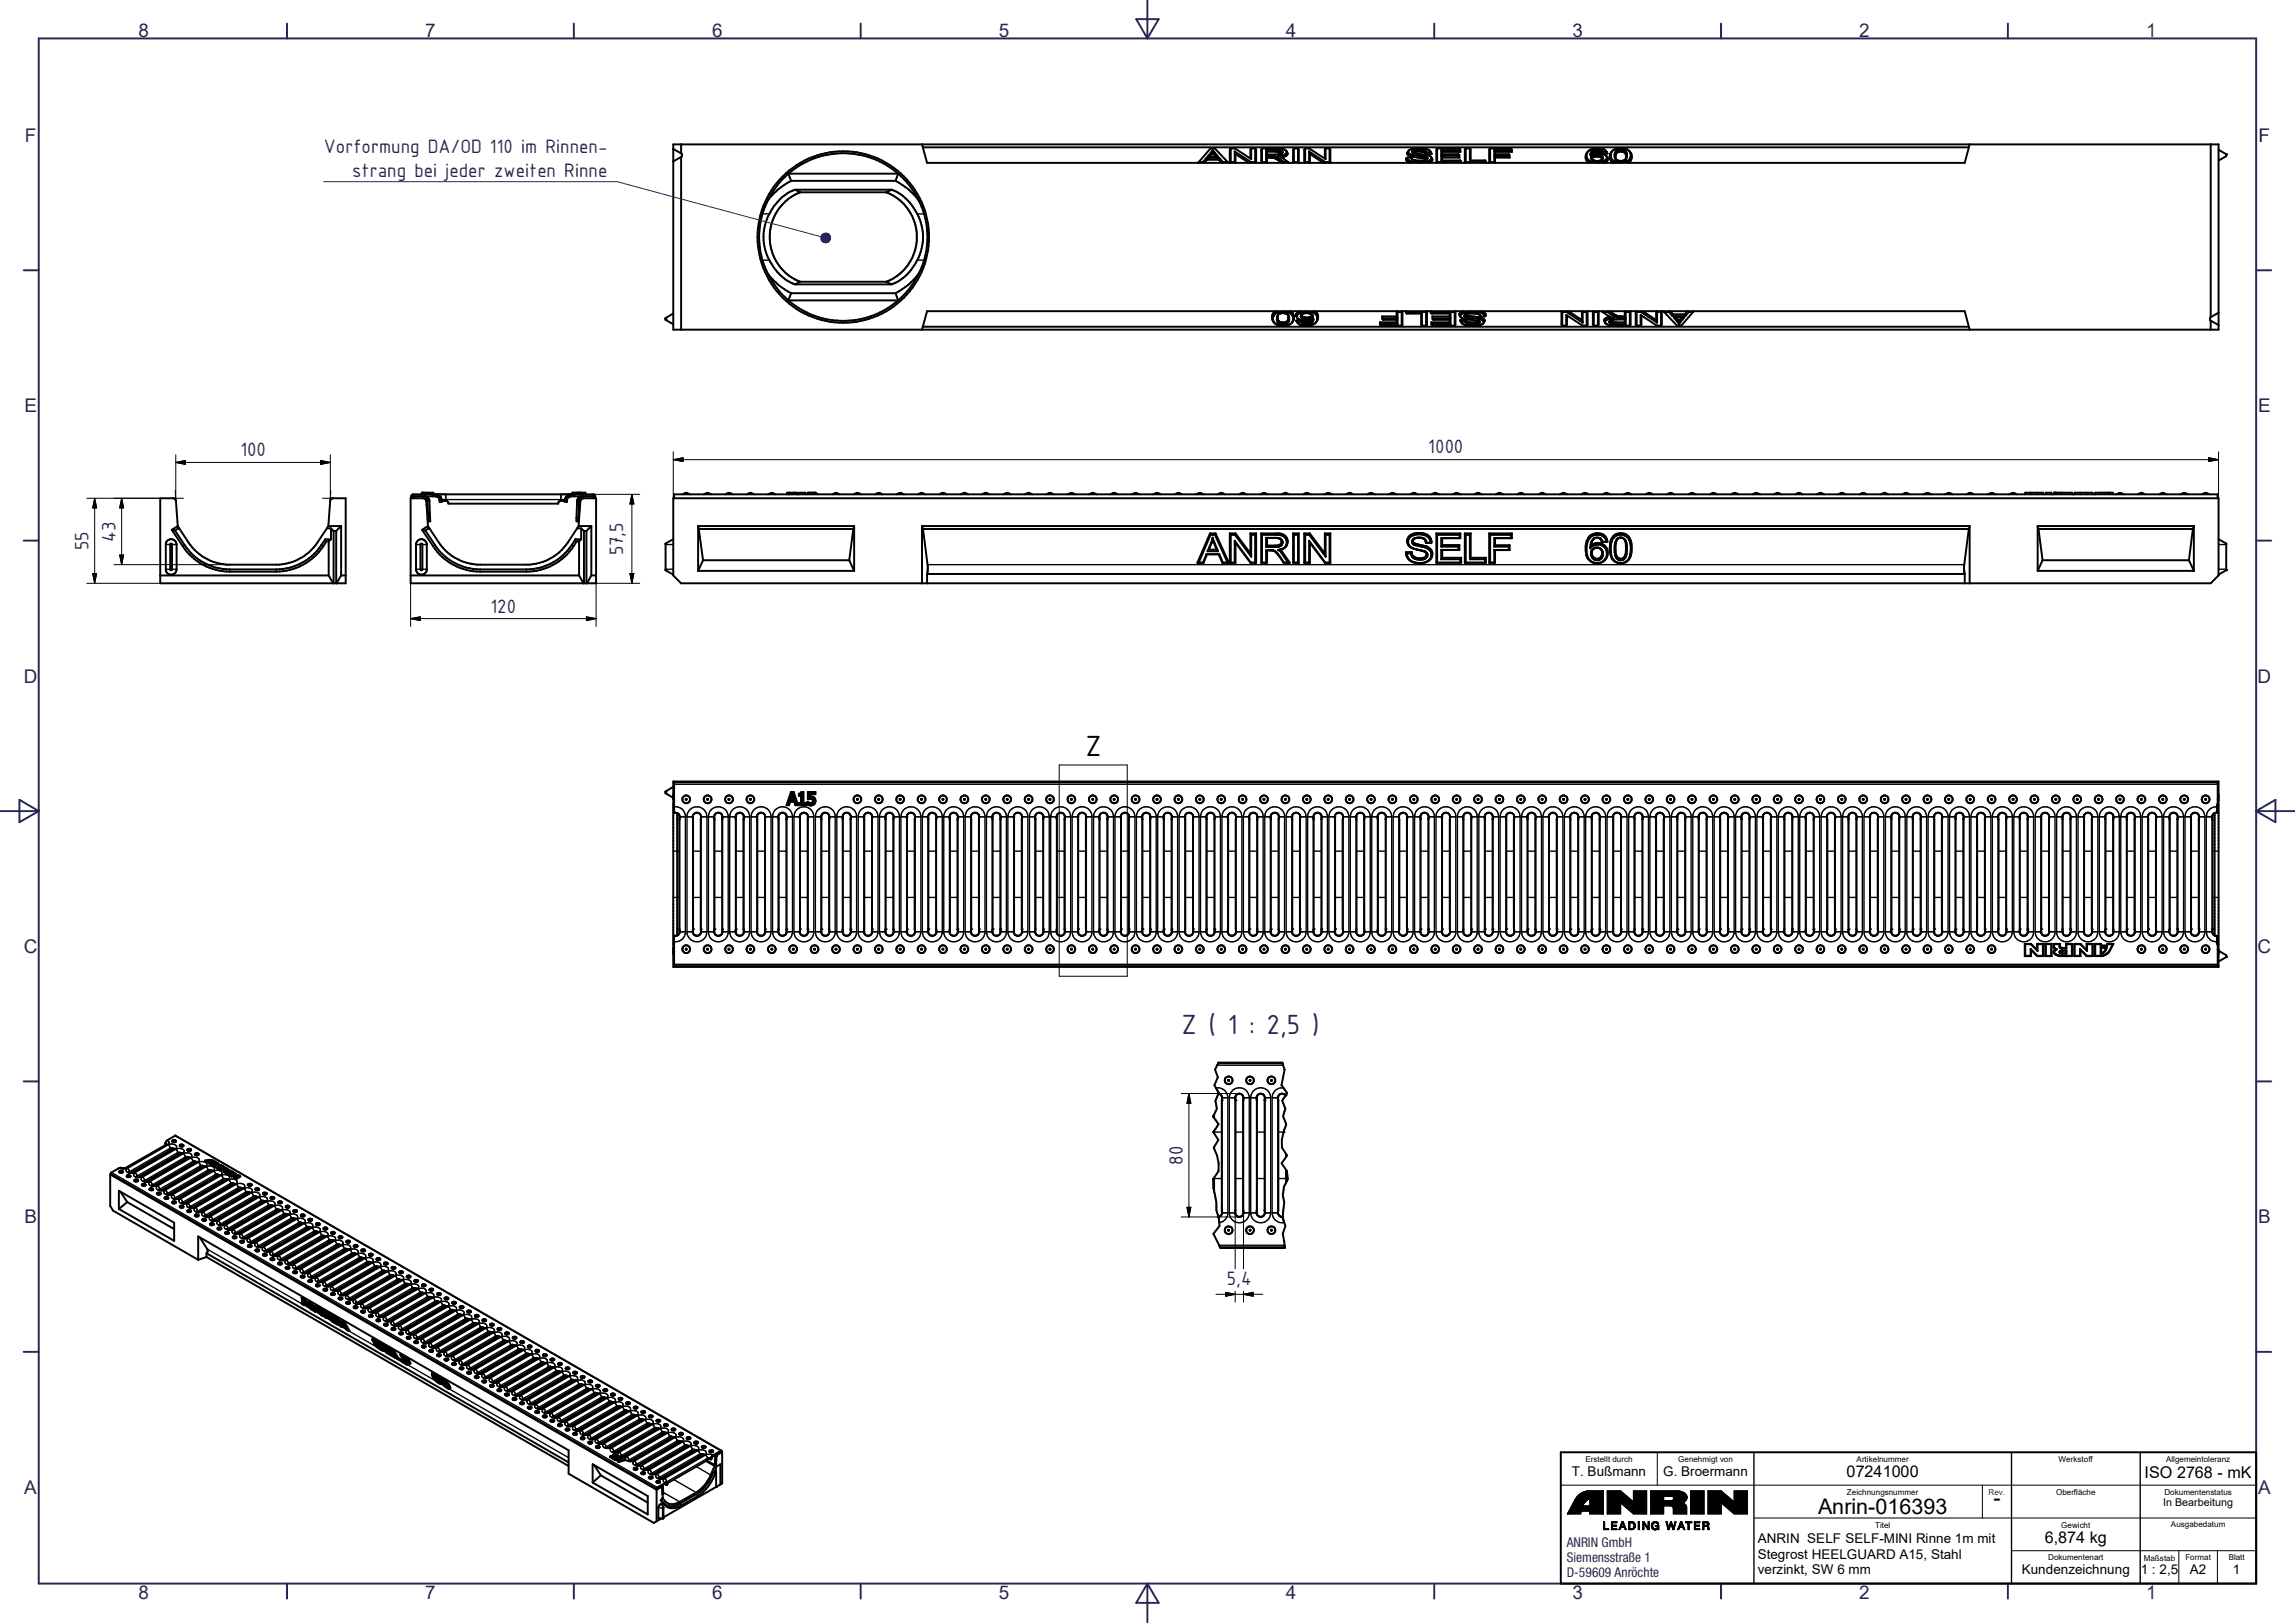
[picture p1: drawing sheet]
<svg xmlns="http://www.w3.org/2000/svg" width="594mm" height="420mm" viewBox="0 0 594 420" stroke-linecap="round" stroke-linejoin="round" font-family="sans-serif">
<defs><g id="words">
<text font-size="8.1" x="281" y="195.7">Z</text>
<text font-size="7.7" fill="#262659" x="305.8" y="267.6">Z ( 1 : 2,5 )</text>
<g font-size="5.6">
<text x="516" y="389.7">-</text>
<text x="470.6" y="392">Anrin-016393</text>
</g>
<g font-size="5.4" fill="#262659">
<text x="83.8" y="39.5">Vorformung DA/OD 110 im Rinnen-</text>
<text x="91.2" y="45.8">strang bei jeder zweiten Rinne</text>
<text x="62.2" y="118.2">100</text>
<text x="369.7" y="117.4">1000</text>
<text x="22.9" y="142.5" transform="rotate(-90 22.9 142.5)">55</text>
<text x="29.9" y="140.3" transform="rotate(-90 29.9 140.3)">43</text>
<text x="161.3" y="143.8" transform="rotate(-90 161.3 143.8)">57,5</text>
<text x="127" y="158.6">120</text>
<text x="306.1" y="301.5" transform="rotate(-90 306.1 301.5)">80</text>
<text x="317.6" y="332.8">5,4</text>
</g>
<g font-size="4.9" fill="#262659">
<text x="35.8" y="9.6">8</text>
<text x="110.1" y="9.6">7</text>
<text x="184.3" y="9.6">6</text>
<text x="258.6" y="9.6">5</text>
<text x="332.8" y="9.6">4</text>
<text x="407" y="9.6">3</text>
<text x="481.3" y="9.6">2</text>
<text x="555.5" y="9.6">1</text>
<text x="6.4" y="36.7">F</text>
<text x="584.7" y="36.7">F</text>
<text x="6.3" y="106.8">E</text>
<text x="584.5" y="106.8">E</text>
<text x="6.1" y="176.7">D</text>
<text x="584.4" y="176.7">D</text>
<text x="6.1" y="246.7">C</text>
<text x="584.4" y="246.7">C</text>
<text x="6.3" y="316.7">B</text>
<text x="584.5" y="316.7">B</text>
<text x="6.3" y="386.7">A</text>
<text x="584.5" y="386.7">A</text>
<text x="35.8" y="413.9">8</text>
<text x="110.1" y="413.9">7</text>
<text x="184.3" y="413.9">6</text>
<text x="258.6" y="413.9">5</text>
<text x="332.8" y="413.9">4</text>
<text x="407" y="413.9">3</text>
<text x="481.3" y="413.9">2</text>
<text x="555.5" y="413.9">1</text>
</g>
<g font-size="4.2">
<text x="478" y="382.5">07241000</text>
<text x="555.2" y="382.5">ISO 2768 - mK</text>
<text x="529.3" y="399.5">6,874 kg</text>
</g>
<g font-size="3.5">
<text x="406.9" y="382">T. Bußmann</text>
<text x="430.6" y="382">G. Broermann</text>
<text x="455" y="399.5">ANRIN SELF SELF-MINI Rinne 1m mit</text>
<text x="455" y="403.6">Stegrost HEELGUARD A15, Stahl</text>
<text x="455" y="407.5">verzinkt, SW 6 mm</text>
<text x="523.4" y="407.5">Kundenzeichnung</text>
<text x="554.1" y="407.5">1 : 2,5</text>
<text x="566.9" y="407.5">A2</text>
<text x="578" y="407.5">1</text>
</g>
<g font-size="3.5" fill="#262659">
<text x="405.5" y="400.5">ANRIN GmbH</text>
<text x="405.5" y="404.5">Siemensstraße 1</text>
<text x="405.5" y="408.3">D-59609 Anröchte</text>
</g>
<text font-size="2.8" x="559.9" y="390">In Bearbeitung</text>
<g font-size="2.1">
<text x="410.4" y="378.5">Erstellt durch</text>
<text x="434.4" y="378.5">Genehmigt von</text>
<text x="480.6" y="378.5">Artikelnummer</text>
<text x="532.9" y="378.5">Werkstoff</text>
<text x="560.7" y="378.5">Allgemeintoleranz</text>
<text x="478.1" y="387">Zeichnungsnummer</text>
<text x="532.3" y="387">Oberfläche</text>
<text x="560.3" y="387">Dokumentenstatus</text>
<text x="485.4" y="395.4">Titel</text>
<text x="533.6" y="395.5">Gewicht</text>
<text x="562" y="395.4">Ausgabedatum</text>
<text x="530.2" y="403.9">Dokumentenart</text>
<text x="554.9" y="404">Maßstab</text>
<text x="565.7" y="403.9">Format</text>
<text x="576.9" y="403.9">Blatt</text>
</g>
<text font-size="2.1" fill="#262659" x="514.8" y="387">Rev.</text>
</g></defs>
<g fill="none" stroke="#000" stroke-width=".51">
<path d="M174.3 37.4h400v47.9h-400zM174.3 38.6l2 1.1M176.3 37.4v2.3M176.3 39.7l.2 .1v.7l-.2 .1M238.7 37.4l1.3 4.8h268.6l1.3-4.8M238.9 38.1h270.7M313.5 39.5l.2 .4M313.7 39.9l-.6 .6M313.9 38.8v.7M313.9 38.8l1.4 1.7h-2.7l.9-1M313.9 38.8l-.4 .7M313.9 39.5l.8 1"/>
<path d="M313.9 39.5l-.2 .4M318.6 38.4v3.6M318.6 38.4h1.1l4.2 2.8v-2.8M318.6 38.4l-.3 .3v3.5M319.6 39.2v2.8M319.6 39.2l4.2 2.8M319.6 39.2l.2 .7M319.8 39.9v2.3M319.8 39.9l3.5 2.3M323.9 38.4l-.2 .3v2.4M323.9 38.4h1M324.9 38.4v3.6"/>
<path d="M324.9 38.4l.3 .3v3.5M326.7 38.4h4.1l1.6 .3a.68 .68 0 0 1 .7 .7 .68 .68 0 0 1-.7 .7l-1.5 .3 .4 .1 2.2 1.5M326.7 38.4v3.6M326.7 38.4l-.2 .3v3.5M327.7 38.8l3.7 .1 .6 .4-.2 .5M327.7 38.8v1.2h2.9l1.2-.2M327.7 38.8l.3 .5M328 39.3h2.7l.8 .2 .3 .3M328 39.3v.7M333 39.1a.81 .81 0 0 1 .2 .9 .81 .81 0 0 1-.8 .6l-.7 .1M334.9 38.4v3.6M334.9 38.4l-.2 .3v3.5"/>
<path d="M334.9 38.4h1.1M336 38.4v3.6M336 38.4l.2 .3v3.5M337.9 38.4v3.6M337.9 38.4h1l4.2 2.8v-2.8M337.9 38.4l-.3 .3v3.5M338.9 39.2v2.8M338.9 39.2l4.2 2.8M338.9 39.2l.2 .7M339.1 39.9v2.3M339.1 39.9l3.5 2.3M343.1 38.4l-.2 .3v2.4"/>
<path d="M343.1 38.4h1.1M344.2 38.4v3.6M344.2 38.4l.2 .3v3.5M364.6 39.1a.87 .87 0 0 0 1 1l3 .4M364.6 39.1l-.2 .3a1.02 1.02 0 0 0 1.1 1.2l3 .3M364.6 39.1l1.1-.6 2.6-.1a2.85 2.85 0 0 1 1.9 .8M365.8 39.6l.9-.3a2.99 2.99 0 0 1 2.3 .4l.1 .2M368.6 38.9h-2.3a.65 .65 0 0 0-.7 .6l4.1 .8a.71 .71 0 0 1 .8 .6 .71 .71 0 0 1-.6 .8l-2 .3h-1.7a1.94 1.94 0 0 1-2-1.2M368.6 38.9h.1M368.6 38.9l.7 .6M369.3 39.5l-.2 .4M370.2 39.2l.3 .7"/>
<path d="M370.2 39.2l.1 .2M370.3 39.4l-1 .1M370.3 39.4l.2 .5M370.5 39.9h-1.4M372 38.4v3.6M372 38.4l-.2 .3v3.5M372 38.4h5.8M373.1 38.9v1h4.4M373.1 38.9h4.7M373.1 38.9l.2 .4M373.3 39.3v.6M373.3 39.3h4.7"/>
<path d="M377.5 39.9v.4M377.5 39.9l.3 .3v.6M377.8 38.4v.5M377.8 38.4l.2 .3v.6M377.8 38.9l.2 .4M379.4 38.4v3.6M379.4 38.4l-.2 .3v3.5M379.4 38.4h1.1M380.5 38.4v3.1h3.9M380.5 38.4l.2 .3v2.8M385.7 38.4v3.6M385.7 38.4l-.2 .3v3.5"/>
<path d="M385.7 38.4h5.4M386.8 38.9v1h3.8M386.8 38.9h4.3M386.8 38.9l.2 .4M387 39.3v.6M387 39.3h4.4M390.6 39.9v.5M390.6 39.9l.2 .3v.6M391.1 38.4v.5M391.1 38.4l.3 .3v.6M391.1 38.9l.3 .4M410.9 39.4a1.67 1.67 0 0 0 .7 2.8"/>
<path d="M411 39.4a1.61 1.61 0 0 0-.1 1.7 1.61 1.61 0 0 0 1.5 .8l1.3 .1 1.8-.5a.77 .77 0 0 0 .4-1M412.7 38.9l-.7 .3-.4 .9 1.6-.4 1.6 .1M412.7 38.9l1.1-.1 .7 .2M412.7 38.9v.4M414.1 39.3h-1.2l-.5 .2-.5 .5M414.1 39.3l.5 .5 .3-.5M414.5 39l-.4 .3M414.5 39l.4 .3M414.8 39.8a1.31 1.31 0 0 1 1.1 2l-.6 .4M415.7 39.1l.4 .7M415.8 39.3a2.11 2.11 0 0 0-2-.9l-.8 .1a2.41 2.41 0 0 0-2 .9M415.8 39.3h-.9"/>
<path d="M415.8 39.3l.3 .5M416.1 39.8h-1.4M417.1 39.3v.1M417.2 39.3l.9-.7 1.8-.2a2.01 2.01 0 0 1 2.2 1.5v.6a1.8 1.8 0 0 1-1.7 1.5 3.1 3.1 0 0 1-3.2-.8l-.3-.8 .2-1M417.2 39.3a1.82 1.82 0 0 0 .4 2.8l.1 .1M417.2 39.3h-.1M421.9 39.3a1.82 1.82 0 0 1-.6 2.9M572.3 37.4v44.7M574.3 38.8l2 1.1v.5l-2 1.2M176.3 40.6l-2 1.2M176.3 40.6v44.7M198.7 51.9a21 21 0 0 0 0 18.9"/>
<path d="M204.1 45a21.7 21.7 0 0 1 28.4 0M204.1 45h28.4M204.1 45l.7 1.8M204.1 45a22.8 22.8 0 0 0-5.4 6.9M204.8 46.8h27M204.8 46.8a18.1 18.1 0 0 0-6.1 5.1M205.8 49.1h25M205.8 49.1l1.4 .7M205.8 49.1a13.3 13.3 0 0 0-3 22.8l.9 .7 2.1 1M207.2 49.8h22.2M207.2 49.8a12.4 12.4 0 0 0-7.9 11.6 12.4 12.4 0 0 0 7.9 11.5M229.4 49.8a12.5 12.5 0 0 1 7.9 12.5 12.4 12.4 0 0 1-7.9 10.6"/>
<path d="M230.8 49.1a13.3 13.3 0 0 1 8.1 12.3 13.3 13.3 0 0 1-8.1 12.2M230.8 49.1l-1.4 .7M231.8 46.8a17.2 17.2 0 0 1 6 5.1M232.5 45l-.7 1.8M232.5 45a21.2 21.2 0 0 1 5.3 6.9M237.8 51.9a21.2 21.2 0 0 1 1 16.8l-1 2.1M310.3 42l3-3.6h1.2l3.3 3.6M310.3 42h1.1M310.3 42l-.2 .2M311.4 42l.1 .2M312.3 40.9l-.9 1.1M312.3 40.9h3.3"/>
<path d="M312.3 40.9l.2 .5M312.5 41.4h3M312.5 41.4l-.7 .8M315.5 41.4l.7 .8M315.6 40.9l1 1.1M315.6 40.9l-.1 .5M316.6 42h1.2M316.6 42l-.1 .2M317.8 42l.1 .2M318.6 42h1M318.6 42l-.1 .2M319.6 42l.1 .2"/>
<path d="M323.8 42h1.1M323.8 42v.2M324.9 42l.1 .2M326.7 42h1M326.7 42l-.1 .2M327.7 40.4v1.6M327.7 40.4h1.9M327.7 42l.2 .2M327.7 40.4l.3 .5M328 40.9v1.3M328 40.9h1.5M329.5 40.9l.8 .2 1.6 1.1"/>
<path d="M329.6 40.4l1.1 .4 1.7 1.2M329.6 40.4l-.1 .5M332.4 42h1.1M332.4 42v.2M333.5 42l.2 .2M334.9 42h1.1M334.9 42l-.1 .2M336 42l.1 .2M337.9 42h1M337.9 42l-.2 .2M338.9 42l.1 .2M343.1 42h1.1"/>
<path d="M343.1 42l-.1 .2M344.2 42v.2M364.2 40.8l-.3 .3a1.23 1.23 0 0 0 1.1 1.1M364.2 40.8h1M365.2 40.8l.2 .3M365.2 40.8l.3 .4M365.5 41.2l1.2 .4h1.7l.9-.3M368.5 40.9l.7 .2M368.6 40.5l.9 .4-.2 .4M368.6 40.5l-.1 .4M369.2 41.1v.1M369.2 41.2l.1 .1"/>
<path d="M369.4 41.2l-.1 .1M370.5 40.7l.3 .6-.2 .5M370.5 41.8l-.6 .4M370.6 41.8h-.1M372 42h6M372 42l-.1 .2M373.1 40.3v1.2h4.9M373.1 40.3h4.4M373.1 40.3l.2 .5M373.3 40.8v.7M373.3 40.8h4.5M377.5 40.3l.3 .5"/>
<path d="M378 41.5v.5M378 41.5l.2 .3v.4M378 42l.1 .2M379.4 42h5M379.4 42l-.1 .2M384.4 41.5v.5M384.4 41.5l.2 .7M384.4 42l.1 .2M385.7 42h1.1M385.7 42l-.1 .2M386.8 40.4v1.6M386.8 40.4h3.8"/>
<path d="M386.8 42l.1 .2M386.8 40.4l.2 .4M387 40.8v1.4M387 40.8h3.8M390.6 40.4l.2 .4M411.9 40.6a2.54 2.54 0 0 1 2.9-.2l.1 .2a.78 .78 0 0 1-.9 1h-1.3a.88 .88 0 0 1-.8-1zM412.1 41.3a1.22 1.22 0 0 1 1.5-.8l.2 .1a.79 .79 0 0 1 .9 .7M418.3 41.3a1.38 1.38 0 0 1 .1-1.6 1.38 1.38 0 0 1 1.5-.4l.4 .1a1.35 1.35 0 0 1 .5 1.9M418.3 41.3l-.3-.5a1.42 1.42 0 0 1 .7-1.9h1.4a1.07 1.07 0 0 1 1 .9v1l-.4 .5M418.3 41.3l.1 .1a2.44 2.44 0 0 0 2.3 0v-.1M198.7 70.8l1.4 1.6a16.8 16.8 0 0 0 4.7 3.5M198.7 70.8l1.1 2a21.3 21.3 0 0 0 4.3 5"/>
<path d="M204.1 77.8a21.7 21.7 0 0 0 28.4 0M204.1 77.8h28.4M204.8 75.9h27M204.8 75.9l-.7 1.9M205.8 73.6h25M207.2 72.9h22.2M207.2 72.9l-1.4 .7M229.4 72.9l1.4 .7M231.8 75.9l.7 1.9M237.8 70.8l-.9 1.3a18.4 18.4 0 0 1-5.1 3.8M237.8 70.8a21.2 21.2 0 0 1-5.3 7M174.3 81.2l-2 1.1v.5l2 1.1"/>
<path d="M238.7 85.3l1.3-4.7h268.6l1.3 4.7M238.9 84.6h270.7M329.7 81.7h-.1M329.9 81.4a3.9 3.9 0 0 1 4.6 .1 1.65 1.65 0 0 1-.7 2.5l-.8 .2-1.3 .1a2.09 2.09 0 0 1-2.2-1.5l.1-.9zM330.3 80.6a1.79 1.79 0 0 0-.5 2.8M330.9 81.4l-.1 .9a1.04 1.04 0 0 0 1.1 1.2 1.33 1.33 0 0 0 1.5-.6 1.33 1.33 0 0 0-.1-1.5l-1.5-.3a1.25 1.25 0 0 0-1.3 1.1v.7a1.27 1.27 0 0 0 1.3 1 1.53 1.53 0 0 0 1.6-.4 1.53 1.53 0 0 0 .3-1.6l-.3-.5M334 80.6a1.84 1.84 0 0 1 .5 2.8M334.6 83.4h-.1M335.6 83l.4 .6M335.6 83l.2 .4M336.4 80.6a1 1 0 0 0-.9 .6 1 1 0 0 0 .3 1.1M336.8 83.4l.4 .3"/>
<path d="M336.8 83.4h-1M337 81.4a2.52 2.52 0 0 1 2.1-.2 .65 .65 0 0 1 .7 .4 .65 .65 0 0 1-.3 .8 2.05 2.05 0 0 1-2.8-.4zM337 82.9l-1.4 .1M337 81.4a1.23 1.23 0 0 0 1.6 .8l.9-.3 .1-.5M337.2 83.7l.7 .2 1.1-.1M337.3 83.3l-.3-.4-.2 .5M337.3 83.3h.1M337.3 83.3l.3 .1M337.6 83.4l-.4 .3M337.6 83.4h1.3M338.9 83.4h.1M338.9 83.4l.1 .4"/>
<path d="M339 83.8h.1M339.8 82.7l-.9 .7M340.1 80.6h.2a1.55 1.55 0 0 1 .6 2.5M340.9 83a1.61 1.61 0 0 0-1.6-2.2 3.3 3.3 0 0 0-3.5 .8 .99 .99 0 0 0 1.1 1.3l1.6 .2 1.5-.5-.3 .9-.7 .3M340.9 83a3 3 0 0 1-3.4 1.2l-1-.1-.7-.7M340.9 83.1l-.2 .3M357.2 83.4h4.3M357.2 83.4v.6l.3 .3M357.2 83.4l.3 .5M357.5 84.3h5.3M357.5 83.9h4.3M357.5 83.9v.4"/>
<path d="M357.8 81.9h3.7M357.8 81.9v.6l.2 .3M357.8 81.9l.2 .5M358 82.8h3.8v1.1M358 82.4h3.8M358 82.4v.4M361.5 80.6v1.3M361.5 82.8v.6M361.5 81.9l.3 .5M361.5 83.4l.3 .5M361.6 80.6l.2 .2M361.8 80.8h1"/>
<path d="M361.8 80.8v1.6M362.8 80.8v3.5M362.9 80.6l-.1 .2M363 80.6v3.4l-.2 .3M363.9 80.6l.2 .6M364.1 80.6v.2M364.1 81.2h4v3.1M364.1 80.8h5M364.1 80.8v.4M367.9 81.2v2.8l.2 .3M368.1 84.3h1M369.1 80.8v3.5"/>
<path d="M369.3 80.6l-.2 .2M369.4 80.6v3.4l-.3 .3M370.3 80.6v.3l.3 .3M370.5 80.6l.1 .2M370.5 83.4v.6l.2 .3M370.5 83.4h4.7M370.5 83.4l.2 .5M370.6 80.8v.4M370.6 81.2h4.9v1.2M370.6 80.8h5.9M370.7 84.3h5.8M370.7 83.9h4.8"/>
<path d="M370.7 83.9v.4M370.8 81.9v.6l.2 .3M370.8 81.9h4.4M370.8 81.9l.2 .5M371 82.4h4.5M371 82.8h4.5v1.1M371 82.4v.4M375.2 81.2v.7M375.2 82.8v.6M375.2 81.9l.3 .5M375.2 83.4l.3 .5M376.5 80.8v3.5"/>
<path d="M376.6 80.6l-.1 .2M376.8 80.6v3.4l-.3 .3M378 82.8l.4 .8M378 82.8l.2 .5M378.1 82.1l.9 .4 2.2 .3a1.91 1.91 0 0 1 1.9 .7l-.5 .3-1.9 .1-1.1-.2-.3-.4M378.7 80.6a.84 .84 0 0 0-.8 .5 .84 .84 0 0 0 .2 .9M379.3 81.4l.8 .4M379.3 83.3h-1.1M379.5 82.8l.2 .4 .5 .2h2.2M379.5 82.8h-1.5M379.5 82.8v.1M379.5 82.8l-.2 .5"/>
<path d="M379.6 83v.1M380 82.2l2.9 .4a1.01 1.01 0 0 1 1.2 .9l-.4 .4-.9 .3-2.5 .1a2.29 2.29 0 0 1-2.1-1M380 82.2h.1M380.1 81.8l1.6 .2a3.7 3.7 0 0 1 2.5 .7l.1 .3-.3 .6M380.1 81.8l-.1 .4M382.4 83.4h.1M382.7 83.7v.1M382.8 83.1l-.3 .3M383.2 81.6l.2 .4M383.4 82a1.9 1.9 0 0 0-1.8-.8l-1.9 .1a.44 .44 0 0 0-.6 .3 .44 .44 0 0 0 .5 .5l.4 .1M383.5 80.6a1.23 1.23 0 0 1 1.1 1.1l-.2 .2M384.2 81.5l.1 .1"/>
<path d="M384.4 81.9a2.05 2.05 0 0 0-2.3-1.1l-1.1-.1-2.1 .3a.9 .9 0 0 0-.8 1.1M384.4 81.9l-1 .1M404.2 80.6v3.4l.2 .3M404.3 80.6l.1 .2M404.4 84.3h1M404.4 80.8h1.1M404.4 80.8v3.5M405.4 84.3v-2.8l4.3 2.8h1M405.5 80.8l4.2 2.7M405.5 80.6v.2M405.6 81.7v2.3l-.2 .3M406 80.6l3.5 2.2"/>
<path d="M409.5 80.6v2.2M409.5 82.8l.2 .7M409.6 80.6l.1 .2M409.7 80.8h1M409.7 80.8v2.7M410.7 80.8v3.5M410.8 80.6l-.1 .2M411 80.6v3.4l-.3 .3M412.3 80.6v3.4l.3 .3M412.4 80.6l.2 .2M412.6 84.3h1M412.6 80.8h1"/>
<path d="M412.6 80.8v3.5M413.6 80.8v3.5M413.7 80.6l-.1 .2M413.8 80.6v3.4l-.2 .3M414.8 80.6v.2M414.8 80.8h1.3M414.8 80.8a5.4 5.4 0 0 0 2.9 1.6l-1.7 .3M415.5 83.6l.6 .4 .9 .2 4.9 .1M416 82.7l-.5 .5v.4M416 82.7h.1M416.1 80.8l1.9 1.2 1 .3M416.2 80.6l-.1 .2"/>
<path d="M416.6 83.4h.1M416.6 83.4l.3 .3 1 .2h2.9M416.6 80.6l1.6 1 .9 .3M416.7 82a1.19 1.19 0 0 0-1.4 1.1l.2 .5M416.8 83l.3 .3 .7 .1h2.8M416.8 83l1.2-.3h2.8v1.2M416.8 83l-.2 .4M419 82.3h1.8M419.1 81.9h1.5M419.1 81.9l-.1 .4M420.6 80.6v1.3M420.6 82.7v.7"/>
<path d="M420.6 83.4l.2 .5M420.6 81.9l.2 .4M420.7 80.6l.1 .2M420.8 80.8h1.1M420.8 80.8v1.5M421.9 80.8v3.5M422 80.6l-.1 .2M422.1 80.6v3.4l-.2 .3M423.4 80.6v3.4l.3 .3M423.5 80.6l.2 .2M423.7 84.3h1M423.7 80.8h1.1"/>
<path d="M423.7 80.8v3.5M424.7 84.3v-2.8l4.2 2.8h1.1M424.8 80.8l4.2 2.7M424.8 80.6v.2M424.9 81.7v2.3l-.2 .3M425.3 80.6l3.4 2.2M428.7 80.6v2.2M428.7 82.8l.3 .7M428.8 80.6l.2 .2M429 80.8h1M429 80.8v2.7M430 80.8v3.5"/>
<path d="M430.1 80.6l-.1 .2M430.2 80.6v3.4l-.2 .3M430.6 80.6l.2 .2M430.8 80.8l3.3 3.5h1.1l3.1-3.5M430.8 80.8h1.2M432 80.8l.9 1M432.1 80.6l-.1 .2M432.4 80.6l.7 .8M432.9 81.8h3.4M433.1 81.4h3M433.1 81.4l-.2 .4M433.8 82.2l.8 1"/>
<path d="M434.6 83.2l.1 .7M434.9 82.8l-.3 .4M434.9 82.8l.2 .4M435.1 83.2l.9-1h-2.7l1.4 1.7M435.1 83.2l-.4 .7M435.4 82.2l-.5 .6M436.1 81.4l.2 .4M436.8 80.6l-.7 .8M437.1 80.6l.1 .2M437.2 80.8h1.1M437.2 80.8l-.9 1M438.4 80.6l-.1 .2"/>
<path d="M572.3 82.1l-.2 .1v.7l.2 .1M572.3 83l2 1.2M572.3 83v2.3M574.3 80.9l-2 1.2M43.3 140a1.42 1.42 0 0 1 1.5-.3 1.42 1.42 0 0 1 .9 1.3v6.4a1.41 1.41 0 0 1-1.2 1.4 1.41 1.41 0 0 1-1.6-1.1v-7zM44.5 137.2l2.8 4.2a14.8 14.8 0 0 0 12.2 6.6h12a15 15 0 0 0 13-7.8M44.5 137.2l.8 .1M45.3 137.3a32.8 32.8 0 0 0 4.2 6 14.3 14.3 0 0 0 10 4.1h12a14.5 14.5 0 0 0 12.7-7.8M46 136.2l-.6-6.9-.4-.3h-3.5v22h48v-22h-3.5l-.4 .3-.6 6.9M46 136.2l.4 .6M46 136.2l.2 .6M46 136.2l-1.5 1"/>
<path d="M46.2 136.8h.2M46.2 136.8l-.9 .5M46.4 136.8l2.4 3.7a13 13 0 0 0 9.9 5.7h13.6a13.2 13.2 0 0 0 9.9-5.7l2.4-3.7M84.2 139.6h1.5M84.2 139.6l.3 .6M84.6 136.8h1.1M85 136.2h3.3M85 136.2l-.4 .6M85.7 139.6l-.6 .6M85.7 136.8v2.8M85.7 136.8l.7 .7M86.4 137.5h.6"/>
<path d="M86.4 137.5v13.5M87 137.5v13.5M88.3 136.2l-1.3 1.3M88.3 136.2v12.8M107 129a.51 .51 0 0 1-.5-.5 .51 .51 0 0 1 .5-.5h46.6a.51 .51 0 0 1 .5 .5 .51 .51 0 0 1-.5 .5M107 128.5h6M108.1 140a1.41 1.41 0 0 1 2.4 .7v7a1.43 1.43 0 0 1-1.4 1.1 1.43 1.43 0 0 1-1.4-1.1v-7zM109.1 128l.1-.4h3l.1 .4M109.3 137.2l2.8 4.2a14.5 14.5 0 0 0 12.2 6.6h12a15 15 0 0 0 13-7.8M109.3 137.2l.8 .1M109.7 129l.5 .3 .2 .4 .4 6.5M109.9 128l1-.4 1 .4v.5"/>
<path d="M109.9 128.5a1.23 1.23 0 0 1 1.3 1.2l.1 4.5M110.1 137.3a32.8 32.8 0 0 0 4.2 6 14.3 14.3 0 0 0 10 4.1h12a14.5 14.5 0 0 0 12.7-7.8M110.7 129.8l-.3 1.1M110.7 134.3l.2 .3M110.8 136.2l.4 .6M110.8 136.2l.1 .6M110.8 136.2l-1.5 1M110.9 134.2l-.2-4.7-.3-.3-.5-.2h-3.6v22h48v-22h-3.6l-.6 .2-.2 .3-.2 4.7M110.9 134.2h.4M110.9 134.2v.8h.5l-.1-.8M110.9 136.8h.3M110.9 136.8l-.8 .5"/>
<path d="M111.2 136.8a24.4 24.4 0 0 0 4.6 6.2 13.2 13.2 0 0 0 7.6 3.2h13.7a13.1 13.1 0 0 0 9.9-5.7l2.4-3.7M112.8 128a1.62 1.62 0 0 1 1.5 1.8M113 128.5l.5 .2M113 128.5l.4 .2 .4 .5M113.6 128.8l.2 .4M113.8 129.2l.1 .8M114.3 129.8l-.4 .2M146.2 129.8h-.2a.95 .95 0 0 0-1.5 .6h-28.4a1.02 1.02 0 0 0-.7-.8 1.02 1.02 0 0 0-1.1 .2M146.2 129.8h.1M146.2 129.8l.5 .2M146.7 130h.1M147.6 128.5a1.12 1.12 0 0 0-.9 1.5"/>
<path d="M147.6 128.5l-.6 .3-.3 .6M147.7 128a1.62 1.62 0 0 0-1.5 1.8M149 139.6h1.4M149 139.6l.3 .6M149.2 134.2h.5M149.2 134.2v.8h.5v-.8M149.4 136.8h1M149.8 136.2h3.3M149.8 136.2l-.4 .6M149.9 129.8l.2 1.1M149.9 134.3l-.2 .3M150.3 127.6v.2"/>
<path d="M150.4 139.6l-.5 .6M150.4 136.8v2.8M150.4 136.8l.8 .7M150.7 128l-1.1-.4-.9 .4v.5M150.7 128.5l-.9 .3-.4 .7-.2 4.7M150.8 129l-.4 .3-.2 .4-.4 6.5M151.1 127.6l-.1 .4M151.2 137.5h.6M151.2 137.5v13.5M151.5 127.6l.1 .4-.1-.4h-3.3l-.1 .4M151.8 137.5v13.5M153.1 136.2l-1.3 1.3"/>
<path d="M153.1 136.2v12.8M153.6 128.5h-6M174.3 129h400v20l-2 2h-396l-2-2zM174.3 139.6l-2 1.1v6.9l2 1.2M174.5 129v-1h399.6v1M176.7 128l.8-.4 1.1 .4M180.7 136.2h40.4M180.7 136.2l.2 .7M180.7 136.2v11.6M180.9 136.9h40M180.9 136.9l1.1 8.1M182.2 128l.9-.4 1.1 .4"/>
<path d="M187.7 128l.9-.4 1.1 .4M193.2 128l1-.4 1 .4M198.8 128l.9-.4 1.1 .4M203.6 128l.1-.4h2.7l.2 .4M204.2 127.6l.1 .4M204.3 128l1-.4 1 .4M204.5 127.6v.3M205.7 127.6l-.1 .1M206 127.6l-.1 .2M206.8 128l.1-.4h1.5l.2 .4M210.9 127.6l-1.1 .4M210.9 127.6l1 .4"/>
<path d="M211 127.6h-1.9l-.1 .4M215.4 128l.9-.4 1.1 .4M220.9 136.9l-1.1 8.1M220.9 128l1-.4 1 .4M221.1 136.2v11.6M221.1 136.2l-.2 .7M226.5 128l.9-.4 1.1 .4M232 128l1-.4 1 .4M237.6 128l.9-.4 1.1 .4M238.7 136.2h271.2M238.7 136.2l.2 .7M238.7 136.2v14.8"/>
<path d="M238.9 136.9h270.7M238.9 136.9l1.3 9.6-.2 2.1M243.1 128l.9-.4 1.1 .4M248.6 128l1-.4 1 .4M254.2 128l.9-.4 1.1 .4M259.7 128l.9-.4 1.1 .4M265.3 128l.9-.4 1 .4M270.8 128l.9-.4 1.1 .4M276.3 128l1-.4 1 .4M281.9 128l.9-.4 1.1 .4M287.4 128l1-.4 1 .4M292.9 128l1-.4 1.1 .4"/>
<path d="M298.5 128l.9-.4 1.1 .4M304 128l1-.4 1 .4M309.6 128l.9-.4 1.1 .4M313.2 138.1l-3.2 7.6h1.6l.9-2.2M313.2 138.1h1.5M313.2 138.1l.1 .4M313.3 138.5h1.2M313.3 138.5l-3 7.2M313.9 139.2l1.4 3.5M313.9 139.2v.6M313.9 139.2l-.4 1.4M313.9 139.8l1.1 2.5"/>
<path d="M313.9 139.8l-.2 .7M314.5 138.5l3.3 7.2M314.7 138.1l3.4 7.6h-1.7l-.9-2.2M314.7 138.1l-.2 .4M315.1 128l1-.4 1 .4M318.3 138.1v7.6h1.5v-5.2M318.3 138.1h1.5M318.3 138.1l.3 .4M318.6 138.5h1.1M318.6 138.5v7.2M319.6 140v5.7M319.6 140l4.2 5.7"/>
<path d="M319.6 140l.2 .5M319.7 138.5l4.2 5.6M319.8 138.1l3.9 5.2M319.8 138.1l-.1 .4M320.7 128l.9-.4 1.1 .4M323.7 138.1h1.5M323.7 138.1l.2 .4M323.7 138.1v5.2M323.9 138.5h1M323.9 138.5v5.6M324.9 138.5v7.2M325.2 138.1v7.6h-1.5l-3.9-5.2"/>
<path d="M325.2 138.1l-.3 .4M326.2 128l.9-.4 1.1 .4M326.5 138.1v7.6h1.5v-3.2M326.5 138.1h4.7a2.11 2.11 0 0 1 2.1 1.9 2.11 2.11 0 0 1-1.8 2.3M326.5 138.1l.2 .4M326.7 138.5h4.6a2.05 2.05 0 0 1 1.8 1.5 2.02 2.02 0 0 1-1.9 2.3M326.7 138.5v7.2M327.7 139.2h2.9l.8 .2M327.7 139.2l.3 .1v1.9M327.7 139.2v2.4M330.5 139.3a1.16 1.16 0 0 1 1.3 .4 1.16 1.16 0 0 1 0 1.3l-.5 .4-.7 .2h-2.9M331.3 139.5a.97 .97 0 0 1 .4 1.2 .97 .97 0 0 1-1.2 .5h-2.5"/>
<path d="M331.8 128l.8-.4 1.1 .4M334.7 138.1v7.6h1.5v-7.6M334.7 138.1h1.5M334.7 138.1l.2 .4M334.9 138.5h1.1M334.9 138.5v7.2M336 138.5v7.2M336.2 138.1l-.2 .4M337.3 128l.9-.4 1.1 .4M337.6 138.1v7.6h1.5v-5.2M337.6 138.1h1.4M337.6 138.1l.3 .4"/>
<path d="M337.9 138.5h1M337.9 138.5v7.2M338.9 140v5.7M338.9 140l4.2 5.7M338.9 140l.2 .5M338.9 138.5l4.2 5.6M339 138.1l3.9 5.2M339 138.1l-.1 .4M342.8 128l.9-.4 1.1 .4M342.9 138.1h1.5M342.9 138.1l.2 .4M342.9 138.1v5.2"/>
<path d="M343.1 138.5h1.1M343.1 138.5v5.6M344.2 138.5v7.2M344.4 138.1v7.6h-1.5l-3.8-5.2M344.4 138.1l-.2 .4M348.4 128l.9-.4 1 .4M353.9 128l.9-.4 1.1 .4M359.4 128l1-.4 1 .4M364.9 128l1-.4 1.1 .4M366 139.4a.87 .87 0 0 0-.2 1.5M366 139.5l.3-.2a3 3 0 0 1 2.3 .1l.5 .5 .2 .6M366 139.5l-.3 .6a1.29 1.29 0 0 0 1.5 .9l.5 .1a2.86 2.86 0 0 1 3.1 2.3 2.62 2.62 0 0 1-2.7 2.4 3.7 3.7 0 0 1-4-1.9l-.2-.9"/>
<path d="M367.1 139.2l-1.1 .2M367.6 139.2a1.35 1.35 0 0 1 1.5 1.4M370.5 128l.9-.4 1.1 .4M371.8 138.1v7.6h6.4v-1.3M371.8 138.1h6.2M371.8 138.1l.2 .4M372 138.5h5.8M372 138.5v7.2M373.3 139.3v1.8M376.1 128l.9-.4 1 .4M377.8 138.5v.8M378 138.1v1.2h-4.9v2.2"/>
<path d="M378 138.1l-.2 .4M379.2 138.1v7.6h5.4v-1.3M379.2 138.1h1.5M379.2 138.1l.2 .4M379.4 138.5h1.1M379.4 138.5v7.2M380.5 138.5v6.3M380.7 138.1v6.3M380.7 138.1l-.2 .4M381.6 128l.9-.4 1.1 .4M385.5 138.1v7.6h1.5v-3.3M385.5 138.1h5.9"/>
<path d="M385.5 138.1l.2 .4M385.7 138.5h5.4M385.7 138.5v7.2M387 139.3v1.8M387.1 128l1-.4 1.1 .4M391.1 138.5v.8M391.4 138.1v1.2h-4.6v2.2M391.4 138.1l-.3 .4M392.7 128l.9-.4 1.1 .4M398.2 128l1-.4 1 .4M403.7 128l1-.4 1.1 .4M409.3 128l.9-.4 1.1 .4"/>
<path d="M412.7 139.4l.8-.3 .8 .3M412.7 139.4a2.86 2.86 0 0 0-1.1 2.5M412.7 139.4a2.33 2.33 0 0 0-.8 1.8M414.1 139.3l.3 .3M414.3 139.4l.2 .1M414.4 139.6h.1M414.4 139.6l.2 .7M414.5 139.5l.4 .8M414.8 128l.9-.4 1.1 .4M417.7 138.7l.4-.3a2.81 2.81 0 0 1 2.4-.2 3.6 3.6 0 0 1 1.9 4.2 2.89 2.89 0 0 1-4.1 3.1 2.85 2.85 0 0 1-1.5-2.6l-.1-1.4a4.3 4.3 0 0 1 1-2.8zM418.2 138.7l.4-.1a2.72 2.72 0 0 1 2.3 .2l.4 .3a3.7 3.7 0 0 1 .8 2.4v1.1a2.78 2.78 0 0 1-2.2 3.2 2.56 2.56 0 0 1-2.9-2.9l.1-2.4 .3-.9zM418.5 139.7a1.52 1.52 0 0 1 1.7-.4 1.52 1.52 0 0 1 .9 1.5v1.9a2.27 2.27 0 0 1-.8 2.1 1.52 1.52 0 0 1-1.6 0 1.52 1.52 0 0 1-.7-1.5l-.1-1.9z"/>
<path d="M419.3 139.2a1.42 1.42 0 0 0-1 1.5 4.9 4.9 0 0 0 .2 3.4 1.25 1.25 0 0 0 1.5 .5 1.25 1.25 0 0 0 .8-1.3l.1-.9a4.5 4.5 0 0 0-.3-2.7l-.7-.5h-.6M420.4 128l.9-.4 1.1 .4M425.9 128l.9-.4 1.1 .4M431.5 128l.9-.4 1 .4M437 128l.9-.4 1.1 .4M442.5 128l1-.4 1 .4M448 128l1-.4 1.1 .4M453.6 128l.9-.4 1.1 .4M459.1 128l1-.4 1 .4M464.7 128l.9-.4 1.1 .4M470.2 128l1-.4 1 .4M475.8 128l.9-.4 1.1 .4"/>
<path d="M481.3 128l.9-.4 1.1 .4M486.9 128l.9-.4 1 .4M492.4 128l.9-.4 1.1 .4M497.9 128l.9-.4 1.1 .4M503.5 128l.9-.4 1.1 .4M509 128l.9-.4 1.1 .4M509.6 136.9l-1.2 9.6 .2 2.1M509.9 136.2l-.3 .7M509.9 136.2v14.8M514.6 128l.9-.4 1 .4M520.1 128l.9-.4 1.1 .4M524.1 128l.1-.4h4.6l.1 .4"/>
<path d="M525.6 127.6l.1 .4M527.4 127.6l-.1 .4M527.5 136.2h40.4M527.5 136.2l.2 .7M527.5 136.2v11.6M527.7 136.9h39.9M527.7 136.9l1 8.1M529.5 128l.1-.4h1.4l.1 .4M531.6 128l.1-.4h4.6l.1 .4M531.7 127.8l-.5 .2M536.9 128l.1-.4h4.6l.1 .4M536.9 127.8l-.2 .2"/>
<path d="M538.4 127.6l.2 .4M540.2 127.6l-.1 .4M542.3 128l.1-.4h4.5l.2 .4M547.8 128l.9-.4 1.1 .4M553.3 128l1-.4 1 .4M558.9 128l.9-.4 1.1 .4M564.4 128l1-.4 1 .4M567.6 136.9l-1 8.1M567.9 136.2v11.6M567.9 136.2l-.3 .7M569.9 128l1-.4 1.1 .4M574.3 139.6l2 1.1v6.9l-2 1.2"/>
<path d="M41.5 149h43.6M44.1 140.8h.3l.1 .2v6.4l-.1 .2-.3-.1zM84.5 140.2h.6M85.1 140.2v8.8M85.1 149l1.1 2M88.3 149h1.2M88.3 149l-1.2 2M106.3 149h43.6M108.9 140.8h.4v.2v6.4l-.2 .2-.3-.2zM149.3 140.2h.6M149.9 140.2v8.8M149.9 149l1.1 2"/>
<path d="M153.1 149h1.2M153.1 149l-1.2 2M180.7 147.8h40.4M182 145h37.8M182 145l-1.3 2.8M219.8 145l1.3 2.8M240 148.6h268.6M240 148.6v2.4M312.3 143.5l-.9 2.2M312.3 143.5h3.3M312.3 143.5h.2M312.5 143.5h3"/>
<path d="M312.6 142.7h2.7M312.9 142.3h2.1M312.9 142.3l-.3 .4M313.5 140.6l-.9 2.1M313.7 140.5l-.8 1.8M313.7 140.5l-.2 .1M315 142.3l.3 .4M315.6 143.5l1 2.2M315.6 143.5h-.1M323.7 143.3l.2 .8M327.7 142.5v3.2M327.7 142.5h1.9"/>
<path d="M327.7 142.5h.3M328 141.2l-.3 .4M328 142.5h1.6M329.5 142.5l.7 .3M330.3 142.9l2.1 2.8M331.2 142.3l-.3 .1 .4 .2M331.3 142.6l2.2 3.1M331.5 142.3h.1M331.5 142.3l2.4 3.4h-1.6l-2.1-3-.6-.2M331.5 142.3l-.2 .3M331.5 142.3h-.3M342.9 143.3l.2 .8"/>
<path d="M363.9 143l.3 .3M365.2 143.3h-1M365.4 142.9l-.2 .4M365.4 142.9l-1.5 .1M365.8 140.9l.7 .3a5.9 5.9 0 0 1 3.9 1.6l.1 .2a2.18 2.18 0 0 1-2.4 2.7 3.3 3.3 0 0 1-3.8-1.8l-.1-.6M366 140.5l-.2 .4M366.9 142.3l1.6 .4M368.5 142.7a1.08 1.08 0 0 1 1 1.1 1.08 1.08 0 0 1-1.1 1 2.56 2.56 0 0 1-3.1-1l-.1-.5M368.5 142.7a.88 .88 0 0 1 .8 1 .88 .88 0 0 1-1 .7 2.2 2.2 0 0 1-2.8-1.1l-.1-.4M368.5 142.7h.1M369.3 140.5l-.2 .1M370.3 140.5h-1"/>
<path d="M370.3 140.5a2.35 2.35 0 0 0-2.5-2.2h-1a2.13 2.13 0 0 0-2.3 2.4l.8 1 1.6 .6M370.3 140.5h.2M370.5 140.5a2.44 2.44 0 0 0-2.5-2.5h-1.3a2.15 2.15 0 0 0-2.2 3 2.8 2.8 0 0 0 2.4 1.3M370.5 140.5l-1.4 .1M373.1 144.8h4.9M373.1 141.5h4.4M373.3 144.4h4.9M373.3 141.1h4.5M373.3 141.1l-.2 .4M373.3 142.4v2M373.3 144.4l-.2 .4M377.5 141.5v.9"/>
<path d="M377.8 141.1v1.3h-4.7v2.4M377.8 141.1l-.3 .4M378 144.8v.9M378.2 144.4l-.2 .4M380.5 144.8h3.9M380.7 144.4h3.9M380.7 144.4l-.2 .4M384.4 144.8v.9M384.6 144.4l-.2 .4M386.8 142.4h3.8M386.8 141.5h3.8M386.8 142.4v3.3"/>
<path d="M386.8 142.4h.2M387 142.4h3.8M387 141.1h3.8M387 141.1l-.2 .4M390.6 141.5v.9M390.6 142.4h.2M390.8 141.1v1.3M390.8 141.1l-.2 .4M411.6 141.9a2.42 2.42 0 0 1 3.9 0 2.42 2.42 0 0 1-1 3.7M411.9 141.2a2.61 2.61 0 0 1 3.9 .5 2.61 2.61 0 0 1-1.2 3.8M411.9 141.2l-.3 .7M413.2 141.8h-.1"/>
<path d="M413.6 141.8a1.4 1.4 0 0 1 .9 2.3 1.4 1.4 0 0 1-2.4-.6 1.32 1.32 0 0 1 1-1.7M414.9 140.3h-.3M415.8 140.2a2.56 2.56 0 0 0-2.7-1.8 2.56 2.56 0 0 0-2.3 2.3 4.8 4.8 0 0 0 .7 4.2 2.81 2.81 0 0 0 3 .7M415.8 140.2l-.9 .1M415.8 140.2l.3 .1M416.1 140.3a2.61 2.61 0 0 0-1.7-2.2 2.61 2.61 0 0 0-2.8 .6 3.3 3.3 0 0 0-1.1 2.6v1.3a2.98 2.98 0 0 0 4 3M416.1 140.3h-1.5M417.5 144.9h.1M508.6 148.6v2.4M527.5 147.8h40.4M528.7 145h37.9M528.7 145l-1.2 2.8"/>
<path d="M566.6 145l1.3 2.8M174.3 202.3h400v48h-400zM174.3 203.7l-2 1.2v.5l2 1.1M174.5 202.5h399.6v5.4l-.2 .9v1.6a1.19 1.19 0 0 0-1.2 1.7v28.4a1.19 1.19 0 0 0 1.2 1.7v1.6l.2 .9v5.4h-399.6v-7.9a1.15 1.15 0 0 0 1.2-.4 1.15 1.15 0 0 0 .1-1.3l.1-28.4a1.19 1.19 0 0 0-.2-1.3 1.19 1.19 0 0 0-1.2-.4zM174.5 206.8h-.2l.2 .1M175.3 210.5v31.7M179.4 212v.1M179.7 210.7a1.13 1.13 0 0 1 1.4 0 1.13 1.13 0 0 1 .3 1.4v28.4a1.12 1.12 0 0 1-.5 1.6 1.12 1.12 0 0 1-1.5-.7v-30.2zM185 210.9a1.08 1.08 0 0 1 1.1-.5 1.08 1.08 0 0 1 .9 .8v30.2a1.07 1.07 0 0 1-1.1 .8 1.07 1.07 0 0 1-1-.8zM187 212l-.1 .1M190.7 210.7a1.06 1.06 0 0 1 1.8 .5v30.2a1.12 1.12 0 0 1-1.5 .8 1.12 1.12 0 0 1-.5-1.6l-.1-29.4zM196 212.1h.1"/>
<path d="M196.3 210.7a1.1 1.1 0 0 1 1.3-.1 1.1 1.1 0 0 1 .4 1.3v28.8a1.1 1.1 0 0 1-1 1.5 1.1 1.1 0 0 1-1-1.5v-29.5zM201.8 210.7a1.1 1.1 0 0 1 1.4-.1 1.1 1.1 0 0 1 .4 1.3v28.8a1.12 1.12 0 0 1-1.2 1.5 1.12 1.12 0 0 1-.8-1.7l-.1-29.3zM203.6 208.4h.7M203.7 208.3h.5M203.7 208.3l-.1 .1M204.2 208.3l.1 .1M204.5 207.4h1.2M204.5 207.4v.2M204.5 207.4l-.3 .9M204.5 207.6h1.1M204.5 207.6l-.2 .8M204.6 207.1h1"/>
<path d="M204.8 205h.6M204.8 205v.1M204.8 205l-1.2 3.4M204.8 207h.6M204.8 207l-.2 .1M204.8 205.1h.6M204.8 205.1l-1.1 3.2M205.1 205.9l-.3 1.1M205.1 205.6v.3M205.1 205.6l-.5 1.5M205.1 205.9l.3 1.1M205.1 205.6l.5 1.5"/>
<path d="M205.4 205.1l1 3.2M205.4 205l1.2 3.4M205.4 207l.2 .1M205.4 205v.1M205.6 207.6l.3 .8M205.7 207.4l.3 .9M205.7 207.4l-.1 .2M205.9 208.4h.7M206 208.3h.4M206 208.3l-.1 .1M206.4 208.3l.2 .1M206.8 205.5v.5"/>
<path d="M206.8 207.9v.5M206.8 207.9h.5M206.8 206h.5M206.8 208.4h1.8M206.8 207.9l.1 .1M206.8 205.5l.1 .1M206.9 205.9l-.1 .1M206.9 208.3l-.1 .1M206.9 205.6v.3M206.9 208v.3M206.9 208h.6M206.9 205.9h.6"/>
<path d="M206.9 208.3h1.5M207.2 210.9a1.08 1.08 0 0 1 1.1-.5 1.08 1.08 0 0 1 .8 .8v30.2a1.07 1.07 0 0 1-1 .8 1.07 1.07 0 0 1-1.1-.8zM207.3 206v1.9M207.3 207.9l.2 .1M207.5 205v.1a.46 .46 0 0 1-.7 .4M207.5 205.9v2.1M207.5 205h.5M207.5 205.9l-.2 .1M207.5 205l.1 .1M207.6 205.1l-.2 .4-.5 .1M207.6 205.1h.3M207.9 208h.5"/>
<path d="M207.9 205.1v2.9M208 207.9h.6M208 205v2.9M208 205l-.1 .1M208 207.9l-.1 .1M208.4 208v.3M208.4 208.3l.2 .1M208.6 207.9v.5M208.6 207.9l-.2 .1M209 207.6v.7M209 207.6h.1M209 207.6l.5 .3"/>
<path d="M209.1 208.2l-.1 .1M209.1 207.8h.1M209.1 205v1.9M209.1 207.6v.6M209.1 212v.1M209.1 205h2M209.1 207.6l.4 .2M209.1 205l.1 .1M209.2 206.8l.8-.1 .3 .2M209.2 205.1h1.8M209.2 206.8l-.1 .1M209.2 205.1v1.7"/>
<path d="M209.5 207.8v.1M209.6 206.4h.7a1.01 1.01 0 0 1 .5 1.5 1.28 1.28 0 0 1-1.7 .3M209.6 205.5h1.4M209.6 205.5l.1 .1M209.6 205.5v.9M209.7 206.2a1.19 1.19 0 0 1 1.3 1.5 1.19 1.19 0 0 1-1.8 .7l-.2-.1M209.7 205.6h1.4M209.7 205.6v.6M209.7 206.2l-.1 .2M210.3 206.9h-1.2M210.3 207.8l-.4 .1-.4-.1M210.3 207.8h.1"/>
<path d="M210.3 206.9a.69 .69 0 0 1 .1 .9 .69 .69 0 0 1-.9 .1M210.3 206.9v.9M211 205.1v.4M211 205.5l.1 .1M211.1 205v.6M211.1 205l-.1 .1M212.9 210.7a1.14 1.14 0 0 1 1.5 0 1.14 1.14 0 0 1 .2 1.4v28.4a1.13 1.13 0 0 1-.9 1.7 1.13 1.13 0 0 1-1.1-1.6v-28.6a1.3 1.3 0 0 1 .3-1.3zM218.1 212.1h.1M218.3 210.9a1.13 1.13 0 0 1 1.5-.3 1.13 1.13 0 0 1 .4 1.4v28.6a1.1 1.1 0 0 1-.9 1.6 1.1 1.1 0 0 1-1.2-1.3v-29.4zM224 210.7a1.05 1.05 0 0 1 1.8 .5v29.5a1.22 1.22 0 0 1-.6 1.4 1.03 1.03 0 0 1-1.1 0 1.03 1.03 0 0 1-.4-1.1l-.1-29.5zM229.5 210.7a1.06 1.06 0 0 1 1.8 .5v30.2a1.1 1.1 0 0 1-1.1 .8 1.1 1.1 0 0 1-1-.8v-30.2zM231.3 212v.1"/>
<path d="M235 210.7a1.1 1.1 0 0 1 1.4-.1 1.1 1.1 0 0 1 .4 1.3v28.8a1.1 1.1 0 0 1-1 1.5 1.1 1.1 0 0 1-1-1.5l-.1-29.5zM236.8 212.1h.1M240.6 210.7a1.14 1.14 0 0 1 1.5 0 1.14 1.14 0 0 1 .2 1.4v28.4a1.12 1.12 0 0 1-.8 1.7 1.12 1.12 0 0 1-1.2-1.5v-29.5zM246.1 210.7a1.14 1.14 0 0 1 1.5-.1 1.14 1.14 0 0 1 .3 1.4v28.6a1.12 1.12 0 0 1-.6 1.6 1.12 1.12 0 0 1-1.5-.8v-30.2zM251.5 210.9a1.08 1.08 0 0 1 1.1-.5 1.08 1.08 0 0 1 .8 .8v30.2a1.07 1.07 0 0 1-1 .8 1.07 1.07 0 0 1-1-.8zM253.4 212v.1M257.2 210.7a1.06 1.06 0 0 1 1.8 .5v30.2a1.12 1.12 0 0 1-1.5 .7 1.12 1.12 0 0 1-.5-1.6v-28.4a1.36 1.36 0 0 1 .2-1.4zM262.5 212.1h.1M262.7 210.7a1.14 1.14 0 0 1 1.5-.1 1.14 1.14 0 0 1 .3 1.4v28.6a1.1 1.1 0 0 1-.8 1.6 1.1 1.1 0 0 1-1.2-1.3l-.1-29.4zM268.3 210.7a1.07 1.07 0 0 1 1.8 .5v29.5a1.22 1.22 0 0 1-.5 1.4 1.13 1.13 0 0 1-1.4-.2 1.13 1.13 0 0 1-.2-1.4v-29zM273.6 212l-.1-.1a1.17 1.17 0 0 1 1.2-1.5l.6 .3 .3 .4v.9M273.6 212v.1"/>
<path d="M275.6 212v28.7a1.22 1.22 0 0 1-.5 1.4 1.11 1.11 0 0 1-1.6-.7l.1-29.3M275.6 212.1h-.1M279.4 210.7a1.14 1.14 0 0 1 1.4 0 1.14 1.14 0 0 1 .3 1.4v28.4a1.12 1.12 0 0 1-.5 1.6 1.12 1.12 0 0 1-1.5-.7v-30.2zM284.9 210.7a1.14 1.14 0 0 1 1.5 0 1.14 1.14 0 0 1 .2 1.4v28.4a1.12 1.12 0 0 1-.5 1.6 1.12 1.12 0 0 1-1.5-.7v-30.2zM290.4 210.7a1.14 1.14 0 0 1 1.5-.1 1.14 1.14 0 0 1 .3 1.4v28.6a1.12 1.12 0 0 1-.6 1.6 1.12 1.12 0 0 1-1.5-.8v-30.2zM296 210.7a1.05 1.05 0 0 1 1.8 .5v30.2a1.07 1.07 0 0 1-1.1 .8 1.07 1.07 0 0 1-1-.8v-30.2zM297.8 212l-.1 .1M301.5 210.7a1.06 1.06 0 0 1 1.8 .5v30.2a1.12 1.12 0 0 1-1.5 .8 1.12 1.12 0 0 1-.6-1.6v-29.4zM306.8 212.1h.1M307 210.7a1.1 1.1 0 0 1 1.4-.1 1.1 1.1 0 0 1 .4 1.3v28.8a1.1 1.1 0 0 1-1 1.5 1.1 1.1 0 0 1-1-1.5l-.1-29.2zM312.6 210.7a1.07 1.07 0 0 1 1.8 .5v29.5a1.22 1.22 0 0 1-.5 1.4 1.13 1.13 0 0 1-1.4-.2 1.13 1.13 0 0 1-.1-1.4l-.1-29zM317.9 212a1.16 1.16 0 0 1 .1-1.2 1.16 1.16 0 0 1 1.2-.4l.7 .8v.8"/>
<path d="M317.9 212v.1M319.9 212v29.4a1.1 1.1 0 0 1-1 .8 1.1 1.1 0 0 1-1.1-.8l.1-29.3M319.9 212.1h.1M323.7 210.7a1.14 1.14 0 0 1 1.4 0 1.14 1.14 0 0 1 .3 1.4v28.4a1.12 1.12 0 0 1-.5 1.6 1.12 1.12 0 0 1-1.5-.7v-30.2zM329.2 210.7a1.14 1.14 0 0 1 1.5 0 1.14 1.14 0 0 1 .3 1.4v28.4a1.13 1.13 0 0 1-1 1.7 1.13 1.13 0 0 1-1-1.6l-.1-29.1zM334.8 210.7a1.12 1.12 0 0 1 1.4 0 1.12 1.12 0 0 1 .3 1.3v28.6a1.13 1.13 0 0 1-1.1 1.6 1.13 1.13 0 0 1-.9-1.7l-.1-29zM340.1 210.9a1.08 1.08 0 0 1 1.1-.5 1.08 1.08 0 0 1 .9 .8v30.2a1.07 1.07 0 0 1-1 .8 1.07 1.07 0 0 1-1.1-.8zM345.6 212v.1M345.9 210.7a1.06 1.06 0 0 1 1.7 .5v30.2a1.12 1.12 0 0 1-1.4 .8 1.12 1.12 0 0 1-.6-1.6l-.1-29.4zM351.4 210.7a1.14 1.14 0 0 1 1.4 0 1.14 1.14 0 0 1 .3 1.4v28.4a1.13 1.13 0 0 1-1 1.7 1.13 1.13 0 0 1-1-1.7v-29.3zM356.9 210.7a1.1 1.1 0 0 1 1.4-.1 1.1 1.1 0 0 1 .4 1.3v28.8a1.12 1.12 0 0 1-1.1 1.5 1.12 1.12 0 0 1-.9-1.7l-.1-29.3zM362.5 210.7a1.09 1.09 0 0 1 1.8 .5v30.2a1.1 1.1 0 0 1-1.1 .8 1.1 1.1 0 0 1-1-.8v-30.2z"/>
<path d="M364.2 212v.1M367.8 210.9a1.14 1.14 0 0 1 1.6-.3 1.14 1.14 0 0 1 .3 1.5v28.4a1.12 1.12 0 0 1-.5 1.6 1.12 1.12 0 0 1-1.5-.7zM373.5 210.7a1.14 1.14 0 0 1 1.5 0 1.14 1.14 0 0 1 .3 1.4v28.4a1.13 1.13 0 0 1-.9 1.7 1.13 1.13 0 0 1-1.1-1.6v-28.6a1.3 1.3 0 0 1 .2-1.3zM379.1 210.7a1.12 1.12 0 0 1 1.4 0 1.12 1.12 0 0 1 .3 1.3v28.6a1.13 1.13 0 0 1-1 1.6 1.13 1.13 0 0 1-1-1.7v-28.4a1.42 1.42 0 0 1 .3-1.4zM384.6 210.7a1.05 1.05 0 0 1 1.8 .5v29.5a1.22 1.22 0 0 1-.5 1.4 1.14 1.14 0 0 1-1.4-.2 1.14 1.14 0 0 1-.1-1.4l-.1-29zM389.9 212v.1M390.2 210.7a1.06 1.06 0 0 1 1.8 .5v30.2a1.1 1.1 0 0 1-1.1 .8 1.1 1.1 0 0 1-1.1-.8v-30.2zM395.7 210.7a1.14 1.14 0 0 1 1.5 0 1.14 1.14 0 0 1 .2 1.4v28.4a1.12 1.12 0 0 1-.8 1.7 1.12 1.12 0 0 1-1.2-1.5v-29.5zM401.2 210.7a1.11 1.11 0 0 1 1.4-.1 1.11 1.11 0 0 1 .4 1.3v28.6a1.12 1.12 0 0 1-.9 1.7 1.12 1.12 0 0 1-1.1-1.5l-.1-29.5zM403 212v.1M406.8 210.7a1.05 1.05 0 0 1 1.8 .5v30.2a1.07 1.07 0 0 1-1.1 .8 1.07 1.07 0 0 1-1-.8v-30.2zM408.6 212l-.1 .1"/>
<path d="M412 212l.1 .1M412.3 210.7a1.06 1.06 0 0 1 1.8 .5v30.2a1.12 1.12 0 0 1-1.5 .7 1.12 1.12 0 0 1-.5-1.6l-.1-29zM417.8 210.7a1.07 1.07 0 0 1 1.8 .5v29.5a1.29 1.29 0 0 1-.4 1.4 1.14 1.14 0 0 1-1.4-.2 1.14 1.14 0 0 1-.2-1.4l-.1-29zM423.4 210.7a1.07 1.07 0 0 1 1.8 .5v29.5a1.22 1.22 0 0 1-.5 1.4 1.13 1.13 0 0 1-1.4-.2 1.13 1.13 0 0 1-.1-1.4l-.1-29zM428.7 212l-.1-.1a1.17 1.17 0 0 1 1.2-1.5l.8 .5 .1 1.1M428.7 212v.1M430.7 212v29.4a1.1 1.1 0 0 1-1 .8 1.1 1.1 0 0 1-1.1-.8l.1-29.3M430.7 212.1h-.1M434.5 210.7a1.14 1.14 0 0 1 1.4 0 1.14 1.14 0 0 1 .3 1.4v28.4a1.12 1.12 0 0 1-.5 1.6 1.12 1.12 0 0 1-1.5-.7v-30.2zM440 210.7a1.14 1.14 0 0 1 1.5 0 1.14 1.14 0 0 1 .2 1.4v28.4a1.13 1.13 0 0 1-.9 1.7 1.13 1.13 0 0 1-1-1.6l-.1-29.1zM445.6 210.7a1.11 1.11 0 0 1 1.3-.1 1.11 1.11 0 0 1 .4 1.3v28.6a1.12 1.12 0 0 1-.5 1.6 1.12 1.12 0 0 1-1.5-.7v-30.2zM447.3 212v.1"/>
<path d="M451.1 210.7a1.05 1.05 0 0 1 1.8 .5v30.2a1.07 1.07 0 0 1-1.1 .8 1.07 1.07 0 0 1-1-.8v-30.2zM456.3 212l.1 .1M456.6 210.7a1.06 1.06 0 0 1 1.8 .5v30.2a1.12 1.12 0 0 1-1.5 .8 1.12 1.12 0 0 1-.6-1.6v-29.4zM462.1 210.7a1.1 1.1 0 0 1 1.4-.1 1.1 1.1 0 0 1 .4 1.3v28.8a1.12 1.12 0 0 1-1.1 1.5 1.12 1.12 0 0 1-.9-1.7l-.1-29.3zM467.7 210.7a1.09 1.09 0 0 1 1.8 .5v29.5a1.22 1.22 0 0 1-.5 1.4 1.13 1.13 0 0 1-1.4-.2 1.13 1.13 0 0 1-.1-1.4l-.1-29zM473 212l-.1-.8a1.08 1.08 0 0 1 1.1-.8 1.08 1.08 0 0 1 1.1 .8l-.1 .8M473 212l-.1 29.4a1.1 1.1 0 0 0 1.1 .8 1.1 1.1 0 0 0 1.1-.8l-.1-29.3M473 212.1h.1M475 212v.1M478.8 210.7a1.14 1.14 0 0 1 1.5 0 1.14 1.14 0 0 1 .2 1.4v28.4a1.12 1.12 0 0 1-.5 1.6 1.12 1.12 0 0 1-1.5-.7v-30.2zM484.3 210.7a1.14 1.14 0 0 1 1.5 0 1.14 1.14 0 0 1 .3 1.4v28.4a1.13 1.13 0 0 1-1 1.7 1.13 1.13 0 0 1-1-1.6l-.1-29.1zM489.9 210.7a1.12 1.12 0 0 1 1.4 0 1.12 1.12 0 0 1 .3 1.3v28.6a1.13 1.13 0 0 1-1.1 1.6 1.13 1.13 0 0 1-.9-1.7l-.1-29z"/>
<path d="M495.3 210.9a1.08 1.08 0 0 1 1.1-.5 1.08 1.08 0 0 1 .8 .8v30.2a1.07 1.07 0 0 1-1 .8 1.07 1.07 0 0 1-1.1-.8zM500.7 212v.1M501 210.7a1.06 1.06 0 0 1 1.7 .5v30.2a1.12 1.12 0 0 1-1.4 .8 1.12 1.12 0 0 1-.6-1.6l-.1-29.4zM506.5 210.7a1.14 1.14 0 0 1 1.5 0 1.14 1.14 0 0 1 .2 1.4v28.4a1.12 1.12 0 0 1-.9 1.7 1.12 1.12 0 0 1-1.1-1.5v-29.5zM512 210.7a1.1 1.1 0 0 1 1.4-.1 1.1 1.1 0 0 1 .4 1.3v28.8a1.12 1.12 0 0 1-1.1 1.5 1.12 1.12 0 0 1-.9-1.7l-.1-29.3zM517.6 210.7a1.13 1.13 0 0 1 1.4 0 1.13 1.13 0 0 1 .3 1.4v28.5a1.12 1.12 0 0 1-.6 1.6 1.12 1.12 0 0 1-1.4-.8v-30.2zM523.1 210.7a1.13 1.13 0 0 1 1.5 0 1.13 1.13 0 0 1 .2 1.4v28.4a1.12 1.12 0 0 1-.5 1.6 1.12 1.12 0 0 1-1.5-.7v-30.2zM528.7 210.7a1.06 1.06 0 0 1 1.2-.2 1.06 1.06 0 0 1 .5 1.1v29.4a1.09 1.09 0 0 1-1.3 1.2 1.09 1.09 0 0 1-.7-1.6v-28.6a1.3 1.3 0 0 1 .3-1.3zM530.4 212.1h.1M534.2 210.7a1.12 1.12 0 0 1 1.4 0 1.12 1.12 0 0 1 .3 1.3v28.6a1.13 1.13 0 0 1-1 1.6 1.13 1.13 0 0 1-1-1.7v-28.4a1.42 1.42 0 0 1 .3-1.4zM539.4 212.1h.1M539.7 210.7a1.05 1.05 0 0 1 1.8 .5v29.5a1.22 1.22 0 0 1-.5 1.4 1.03 1.03 0 0 1-1.1 0 1.03 1.03 0 0 1-.5-1.1v-29.5z"/>
<path d="M545 212l-.1-.1a1.17 1.17 0 0 1 1.2-1.5l.8 .5 .1 1.1M545 212v.1M545 212.1l-.1 29.3a1.1 1.1 0 0 0 1.1 .8 1.1 1.1 0 0 0 1.1-.8l-.1-29.3M547 212v.1M550.8 210.7a1.14 1.14 0 0 1 1.5 0 1.14 1.14 0 0 1 .2 1.4v28.4a1.12 1.12 0 0 1-.8 1.7 1.12 1.12 0 0 1-1.2-1.5v-29.5zM556.3 210.7a1.1 1.1 0 0 1 1.4-.1 1.1 1.1 0 0 1 .4 1.3v28.8a1.1 1.1 0 0 1-1 1.5 1.1 1.1 0 0 1-1-1.5l-.1-29.5zM558.1 212.1h.1M561.7 210.9a1.14 1.14 0 0 1 1.5-.3 1.14 1.14 0 0 1 .4 1.5l.1 28.5a1.12 1.12 0 0 1-.6 1.6 1.12 1.12 0 0 1-1.5-.8zM567.1 212l.1 .1M567.4 210.7a1.05 1.05 0 0 1 1.8 .5v30.2a1.07 1.07 0 0 1-1 .8 1.07 1.07 0 0 1-1.1-.8v-30.2zM573.3 210.5v31.7M574.1 206.8h.2l-.2 .1"/>
<path d="M574.3 207.3l-.2 .1M174.5 245.3l-.2 .1M174.5 245.7l-.2 .1h.2M192.4 240.5h.1M196 240.5h.1M218.1 240.5h.1M236.8 240.5h.1M262.5 240.5h.1M275.5 240.5h.1M306.8 240.5h.1M319.9 240.5h.1M347.5 240.5h.1"/>
<path d="M430.6 240.5h.1M473 240.5h.1M517.3 240.5h.1M524.1 247.5h1.6M524.1 244.3h1.6M524.1 244.3v3.2M524.1 244.3l.1 .1M524.2 244.4h1.5M524.2 247.4h1.4M524.2 247.4l-.1 .1M524.2 244.4v3M525.6 245.7l1.8 1.7"/>
<path d="M525.6 245.7l.1 .2M525.6 245.7v1.7M525.6 247.4l.1 .1M525.7 244.4l1.7 1.8M525.7 245.9l1.6 1.6M525.7 245.9v1.6M525.7 244.3l1.6 1.6M525.7 244.3v.1M527.3 244.3l.1 .1M527.3 247.5h1.6M527.3 244.3h1.6M527.3 244.3v1.6"/>
<path d="M527.3 245.9l.1 .3M527.4 247.4h1.4M527.4 247.4l-.1 .1M527.4 244.4h1.4M527.4 244.4v1.8M528.8 247.4l.1 .1M528.8 244.4v3M528.9 244.3v3.2M528.9 244.3l-.1 .1M529.5 247.5h1.6M529.5 244.3h1.6M529.5 244.3v3.2"/>
<path d="M529.5 244.3l.1 .1M529.6 244.4h1.4M529.6 247.4h1.4M529.6 247.4l-.1 .1M529.6 244.4v3M530.4 240.5h.1M531 244.4v3M531 247.4l.1 .1M531.1 244.3v3.2M531.1 244.3l-.1 .1M531.6 244.3v1l.6 .4M531.6 244.3h1.6"/>
<path d="M531.6 244.3l.1 .1M531.7 244.4v.8l.7 .5M531.7 244.4h1.4M532.2 245.7a.78 .78 0 0 0-.6 .9 .78 .78 0 0 0 .8 .7l1.1 .2h2.9M532.2 245.7h.2M532.4 245.7l-.4 .3a.63 .63 0 0 0-.2 .7 .63 .63 0 0 0 .5 .4l.9 .3h3.1M533.1 244.4l.2 1 1.6 .1M533.2 244.3l.1 .9 1.5 .2M533.2 246.4l.1 .2 .4 .2h1.1M533.2 244.3l-.1 .1M533.3 246.3l-.1 .1M534.8 244.3h1.6"/>
<path d="M534.8 244.3v1.1M534.8 246.1v.7M534.8 246.8l.1 .1M534.8 246.1l-1.5 .2M534.8 245.4l.1 .1M534.8 244.3l.1 .1M534.9 244.4v1.1M534.9 246v.9M534.9 246l-.1 .1M534.9 246l-1.6 .2a.43 .43 0 0 0-.1 .5 .43 .43 0 0 0 .5 .2h1.2M534.9 244.4h1.4M536.3 244.4v3"/>
<path d="M536.3 247.4l.1 .1M536.4 244.3v3.2M536.4 244.3l-.1 .1M536.9 247.5h1.7M536.9 244.3h1.7M536.9 244.3v3.2M536.9 244.3l.1 .1M537 244.4h1.5M537 247.4h1.4M537 247.4l-.1 .1M537 244.4v3M538.4 245.7l.2 .2"/>
<path d="M538.4 245.7l1.8 1.7M538.4 245.7v1.7M538.4 247.4l.2 .1M538.5 244.4l1.8 1.8M538.6 244.3l1.5 1.6M538.6 245.9l1.5 1.6M538.6 245.9v1.6M538.6 244.3l-.1 .1M539.4 240.5h.1M540.1 247.5h1.6M540.1 244.3h1.6M540.1 244.3v1.6"/>
<path d="M540.1 245.9l.2 .3M540.1 244.3l.2 .1M540.2 247.4h1.4M540.2 247.4l-.1 .1M540.3 244.4h1.3M540.3 244.4v1.8M541.6 247.4l.1 .1M541.6 244.4v3M541.7 244.3v3.2M541.7 244.3l-.1 .1M542.3 244.3h1.6M542.3 244.3v3.2"/>
<path d="M542.3 244.3l.1 .1M542.4 244.4h1.4M542.4 247.4l-.1 .1M542.4 244.4v3M543.8 244.4v.5M543.8 245.3v1.6M543.8 245.3l.1 .1M543.8 245.3h1.5M543.8 244.9h1.7M543.9 245.4h1.3M543.9 244.3v.5M543.9 245.4v1.4"/>
<path d="M543.9 244.8h1.5M543.9 246.8l-.1 .1M543.9 244.3l-.1 .1M543.9 244.8l-.1 .1M545.2 245.4l-.5 .9-.8 .5M545.3 245.3l-.6 1.2-.9 .4M545.3 245.3l-.1 .1M545.4 244.8l.1 .1M545.5 244.3h1.6M545.5 244.3l-.1 .5M545.5 244.3v.1M545.5 244.4h1.4"/>
<path d="M545.5 244.4v.5M546.9 244.4a3.8 3.8 0 0 1-2.5 2.9l-2 .1M547.1 244.3a4.3 4.3 0 0 1-1.9 2.8 3.8 3.8 0 0 1-2.9 .4M547.1 244.3l-.2 .1M558.1 240.5h.1M561.6 240.5h.1M574.1 245.7l.2 .1h-.2M574.3 246.1l2 1.2v.5l-2 1.1M315.3 275.3l-.8 1.6 .7 2-.8 2 1.1 2.1-.1 .1M315.3 275.3l.1-.2h16.5l.1 .2M315.3 275.3h16.7M332 275.3l.5 1.6-.8 4 1.5 2.1-.4 .6"/>
<path d="M42.9 296.3a1.1 1.1 0 0 1 .7-1.3l1.9-1 141.2 81.5M43 296.2v.1M43 296.3l-10.5 6h-1.1M43.1 296.2h-.1M43.9 297.6l.2 .3M43.9 297.7v.3M44.6 295.3l.6-.2 .3 .3a.56 .56 0 0 1-.9 .1zM44.9 297.5a.56 .56 0 0 0-.7-.2 .56 .56 0 0 0-.3 .5l-10.1 5.8-.2-.2-.2 .1M45 297.4l-10.5 6.1M45 297.3h.1M45 297.3v.1M45.6 299.1l.2 .1"/>
<path d="M45.8 298.9l.3 .1M46.6 296.4l.6-.1 .3 .2v.2l-.8 .1zM46.8 298.6a.56 .56 0 0 0-.6-.2 .56 .56 0 0 0-.4 .6l-10 5.7-.2-.2-.1 .2M47 298.5l-10.7 6.2-1-.1M48.5 297.6a.44 .44 0 0 1 .6-.3 .44 .44 0 0 1 .2 .6h-.6zM48.8 299.7l-.8-.1-.3 .5-10 5.8-.2-.2M48.9 299.6l-10.6 6.2-.7 .1M50.5 298.7a.52 .52 0 0 1 .5-.2 .52 .52 0 0 1 .4 .5 .51 .51 0 0 1-.6 .2 .51 .51 0 0 1-.3-.5zM314.1 292.9v.1M314.1 293l.2 .4M314.3 289.3l1.1 1.7-1.1 1.8M314.3 293.4l1.1 1.7-1.1 1.9"/>
<path d="M314.3 297.3l.7 1.8 .5 2.1-.1 2-1.1 1.7M314.3 297v.3M314.3 292.8l-.2 .1M314.3 288.5l-.3 .6 .3 .2M314.3 288.5v.8M314.3 292.8v.6M315.4 283.1l-.4 .9a2.03 2.03 0 0 0-.1 2.3l.1 .7-.7 1.5M315.4 283.1a1.02 1.02 0 0 1 .9 .9v30.2l-.3 .5-.6 .3M320.2 283.3a1.09 1.09 0 0 1 1.7 .7v30.2a1.11 1.11 0 0 1-1.6 .7 1.11 1.11 0 0 1-.5-1.6l-.1-29.3zM325.6 283.5a1.09 1.09 0 0 1 1.4-.2 1.09 1.09 0 0 1 .4 1.3v28.9a1.12 1.12 0 0 1-1.2 1.5 1.12 1.12 0 0 1-.8-1.7l-.1-29.3zM330.9 284.9h.1M332.8 283.6l-.9 1.4 .8 2-.6 2.1 .8 1.8"/>
<path d="M332.8 283.6a1.1 1.1 0 0 0-1.5-.3 1.1 1.1 0 0 0-.4 1.3v28.9a1.12 1.12 0 0 0 1.2 1.5M332.9 298.7l.2 .4-.1 .2M332.9 290.9v.3M332.9 299.5l-1.1 1.7 1.1 1.7M332.9 291.2l-.2 .6a11.8 11.8 0 0 0-.9 5.3l1.1 1.6M332.9 298.7v.8M332.9 299.4v.1M333 299.3l-.1 .1M28.5 304v8.2l.7 1.2 22.1 12.7M28.5 304l141.5 81.7M28.7 303.9l-.2 .1M28.7 303.9l141.3 81.6"/>
<path d="M30.8 308.3l14.3 8.2v4.7l-14.3-8.2zM31 303.1h.5l.3 .3-.6 .3-.3-.3zM31.2 308.5l1.7 2.7M31.4 302.3l-.8 .2-1.8 1.1-.1 .3M31.4 302.3h.1M32.8 304.3l.6-.1 .4 .2a.47 .47 0 0 1-.5 .4 .47 .47 0 0 1-.5-.5zM32.9 311.2l12.2 7M32.9 311.2l-2.1 1.8M33.3 303.4h.1M33.4 303.4v.1M33.4 303.5h1M33.6 303.4l.1 .2"/>
<path d="M34.5 303.5h-.1M34.8 305.5a.44 .44 0 0 1 .6-.3 .44 .44 0 0 1 .2 .6l-.6 .1zM35.6 304.5l.1 .2M36.7 306.6a.46 .46 0 0 1 .6-.2 .46 .46 0 0 1 .3 .6l-.8-.1zM37.2 305.7l.2 .1M37.4 305.8h.1M37.5 305.8h.1M37.5 305.7l-.1 .1M37.5 305.8l.1 .1M37.5 305.7l.1 .2M38.7 307.8l.6-.2 .4 .3-.2 .2h-.5l-.3-.1zM39.2 306.8h.1"/>
<path d="M39.2 306.8l.1 .1M39.3 306.9l.4 .1M39.3 306.9l.3-.1 .1 .2M39.5 306.8l.1 .2M40.7 308.9l.6-.2 .3 .2a.47 .47 0 0 1-.5 .4 .47 .47 0 0 1-.4-.4zM40.9 304.1l-.9 .7M41.1 308h.1M41.2 308h.1M41.3 308l.4 .1M41.4 307.9l.2 .2M41.4 307.9l-.1 .1M42.2 308h.1"/>
<path d="M42.2 308l-.5 .1M42.7 309.9h.7a.42 .42 0 0 1-.1 .6 .42 .42 0 0 1-.6-.2zM43.1 309.1l.1 .1M43.2 309.1v.1M43.2 309.2h1M43.3 309.1h.1M43.3 300.4l-.1 .3M43.4 309.1l.2 .1M44.2 309.1v.1M44.6 311.1a.49 .49 0 0 1 .5-.1 .49 .49 0 0 1 .4 .4 .51 .51 0 0 1-.5 .2 .51 .51 0 0 1-.4-.5zM45.1 310.3h.1M45.2 310.3h.1"/>
<path d="M45.2 310.3l.2-.1 .1 .2M45.3 310.2l.2 .2M46.6 312.3a.49 .49 0 0 1 .5-.2 .49 .49 0 0 1 .3 .4l-.7 .1zM47 311.4h.2M47.2 311.4l.2-.1 .1 .2M47.2 311.4l.3 .1M47.3 311.3l.1 .2M47.6 300.2l.2 .1M47.7 300l.3 .2M48.1 311.4h.1M48.1 311.4l-.6 .1M48.5 313.4a.52 .52 0 0 1 .6-.2 .52 .52 0 0 1 .3 .4l-.7 .2z"/>
<path d="M49 312.5l.1 .1M49.1 312.5h.3l.1 .1M49.1 312.6h.8M49.3 312.5v.1M49.5 301.3l.2 .1M49.7 301.2l.2 .1M49.9 312.6h.1M50.1 312.5h.1M50.1 312.5l-.1 .1M50.5 314.5l.5-.1 .4 .2a.56 .56 0 0 1-.9 .1zM50.7 300.9a.59 .59 0 0 0-.6-.2 .59 .59 0 0 0-.4 .5l-10 5.8M50.9 300.8l-10.6 6.1-.6 .1"/>
<path d="M51 313.6v.1M51 313.7h.1M51.1 313.7l.2 .1M51.2 313.7h.1M51.2 313.6h-.1M51.2 313.6l.1 .2M51.5 302.5l.2 .1M51.7 302.3l.2 .1M52.4 315.6l.6-.1 .4 .2a.47 .47 0 0 1-.5 .4 .47 .47 0 0 1-.5-.5zM52.7 302a.56 .56 0 0 0-.6-.2 .56 .56 0 0 0-.4 .5l-10 5.8M52.9 301.9l-10.6 6.1M52.9 314.7l.1 .1"/>
<path d="M53 314.8l.4 .1M53.1 300.4l-.1 .2 .6 .3M53.1 300.4l1.5-.1 1.1 .4M53.1 300.4l.5 .3M53.2 314.7l-.2 .1M53.2 314.7l.2 .2M53.2 314.7l.1 .2M53.4 314.9h.1M53.5 303.6l.1 .1M53.6 300.7v.2M53.6 303.4l.3 .2M53.8 300.7v.2"/>
<path d="M53.8 300.9l.4 .2M53.8 300.9h-.2M53.8 300.7l.5 .3-.1 .1M53.8 300.7h-.2M54 300.6h1.1l-.6 .3zM54.2 301.1l-.1 .1 .6 .3M54.2 301.1l.5 .3M54.4 316.8l.4-.2 .5 .3a.47 .47 0 0 1-.5 .3 .47 .47 0 0 1-.4-.4zM54.6 303.1l-.8-.1-.2 .5-10 5.7h-.4M54.7 301.4v.1M54.8 303l-10.6 6.1M54.9 315.9h.1"/>
<path d="M54.9 300.7h-.7M54.9 315.9l.1 .1M55 316h.2M55 301.5l-.1 .2 .5 .3M55 301.5l.4 .3M55.2 315.8l-.2 .2M55.2 315.8v.2M55.2 316h.1M55.4 304.7l.2 .1M55.4 301.8v.2M55.6 304.5l.2 .2M55.7 300.7l.1 .2-1.1 .6"/>
<path d="M55.7 300.7l-1 .7M55.8 316h-.1M56 302.3l.6 .3M56 301.7v.6M56 301.7l-.6 .3M56 302.1l.6 .3M56 302.1v.2M56 301.4v.7M56 301.4v.3M56 301.4l-.6 .4M56.3 317.9l.6-.1a.32 .32 0 0 1 .4 .3 .32 .32 0 0 1-.5 .2l-.4-.1zM56.5 301.2l.1 .7"/>
<path d="M56.5 301.2l-.5-.3-1 .6M56.5 301.2v.7l.6-.4 .6 .3M56.6 304.3a.52 .52 0 0 0-.6-.3 .52 .52 0 0 0-.4 .6l-10 5.8M56.6 302.4v.2M56.8 304.2l-10.6 6.1h-1.1M56.8 317h.1M56.8 302.6l1.1-.6 1.3 .9M56.8 317l.1 .1M56.8 302.6v.2l.5 .3M56.8 302.6l.5 .3M57.1 317l.2 .2M57.3 302.9v.2"/>
<path d="M57.4 305.9h.2M57.6 305.7l.2 .1M57.6 305.7l-10 5.8M57.7 301.8v.2l-1.1 .6M57.7 301.8l-1.1 .6M57.7 302.9l.5 .2M57.7 302.9l-.4 .2M57.7 302.7l.5 .4M57.7 302.7v.2M57.7 302.7l-.4 .2M57.8 317.1h.1M57.9 302.6l.3-.2 .5 .5z"/>
<path d="M58 303.3l-.1 .1 .6 .3M58 303.3l.5 .2M58.2 302.6l.4 .3M58.2 302.6h-.1M58.2 302.4v.2M58.2 303.1l-.2 .2M58.3 319.1a.52 .52 0 0 1 .5-.2 .52 .52 0 0 1 .4 .4l-.7 .1zM58.3 319.3h.1M58.5 303.5v.2M58.5 305.4a.53 .53 0 0 0-.6-.2 .53 .53 0 0 0-.3 .5M58.7 305.3l-10.5 6.1M58.7 303.7l.5 .5"/>
<path d="M58.7 303.7l.5 .3M58.8 303.2v.4l-.3 .1M58.8 318.2h.1M58.8 318.1v.1M59 318.1l-.1 .1M59 318.1l.2 .2M59.2 302.9l.1 .1M59.2 302.9v.4h-.4M59.2 303.1h.1M59.2 304v.2M59.3 303h.1M59.3 303l-.6 .1 .1 .3-.3 .1"/>
<path d="M59.3 307l.3 .1M59.5 304.1l-.1 .2 .6 .3M59.5 304.1l.5 .3M59.5 306.8l.3 .2M60 304.4v.2M60.3 303.4l.1 .1-1.2 .7M60.3 303.4l-.5-.3-1.1 .6M60.3 303.4l-1.1 .6M60.5 306.5a.54 .54 0 0 0-.6-.2 .54 .54 0 0 0-.4 .6l-10 5.8M60.5 304.9l.6 .4M60.5 304.3v.6M60.5 304.3l-.5 .3"/>
<path d="M60.6 304.8l-.1 .1M60.6 304.8l.5 .3M60.6 304v.8M60.6 304l-.1 .3M60.6 304l-.6 .4M60.7 306.5l-10.6 6M60.7 306.4v.1M60.7 319.3h.1M60.8 319.3l.2-.1 .2 .2M60.8 319.3l.4 .1M61 319.3l.2 .1M61.1 303.8v.7l.6-.3 .4 .3"/>
<path d="M61.1 303.8l-.6-.3-1 .6M61.1 303.8v.2M61.1 305.1v.2M61.3 308.1l.2 .1M61.5 308l.2 .1M61.7 307.5l-.2 .5-10.1 5.8-.2-.2M61.7 307.5h.1M61.8 307.5l.7 .1M61.8 319.3l-.6 .1M61.8 319.3h.1M62.1 304.5l.1 .1-1.1 .7M62.1 304.5l-1 .6"/>
<path d="M62.6 307.6l-10.5 6.1-.8 .1M63.2 309.2l.3 .2M63.4 309.1l.3 .1M63.5 308.9l.4 .2M64.2 306.6a.46 .46 0 0 1 .6-.2 .46 .46 0 0 1 .2 .6h-.6zM64.4 308.8a.57 .57 0 0 0-.6-.2 .57 .57 0 0 0-.4 .6l-9.9 5.7M64.6 308.7l-10.6 6.1-.5 .1M65.2 310.4l.2 .1M65.4 310.2l.3 .1M65.4 310.3l-10 5.7-.2-.2M66.2 307.6h.7l.2 .3a.59 .59 0 0 1-1-.1zM66.4 309.9a.56 .56 0 0 0-.6-.2 .56 .56 0 0 0-.4 .6"/>
<path d="M66.6 309.8l-10.6 6.1-.8 .1M67.2 311.5l.1 .1M67.3 311.3l.3 .2M68.1 308.9l.6-.2 .3 .2a.47 .47 0 0 1-.4 .4 .47 .47 0 0 1-.5-.4zM68.4 311.1a.56 .56 0 0 0-.7-.2 .56 .56 0 0 0-.4 .5l-10 5.8-.1-.2-.3 .1M68.5 310.9l-10.6 6.2h-1M69.1 312.6l.2 .2M69.3 312.5l.2 .1M69.3 312.4l-10 5.9-.3-.2M70.1 309.9h.7l.2 .1a.47 .47 0 0 1-.5 .4 .47 .47 0 0 1-.4-.4zM70.3 312.2a.55 .55 0 0 0-.6-.2 .55 .55 0 0 0-.4 .4M70.5 312.1l-10.7 6.2-.9-.1"/>
<path d="M71.1 313.8l.2 .1M71.3 313.6l.2 .1M72 311.1a.52 .52 0 0 1 .6-.1 .52 .52 0 0 1 .3 .4l-.7 .1zM72.3 313.3l-.8-.2-.2 .6-10.1 5.7M72.4 313.2l-10.5 6.1M72.4 313.2h.1M73.1 314.9l.1 .1M73.2 314.7l.2 .2M73.2 314.8l-10 5.7M74 312.3a.49 .49 0 0 1 .5-.2 .49 .49 0 0 1 .4 .4l-.6 .2-.4-.2zM74.2 314.5a.54 .54 0 0 0-.6-.2 .54 .54 0 0 0-.4 .5M74.4 314.3l-10.6 6.2"/>
<path d="M75 316l.2 .1M75.2 315.9l.2 .1M75.9 313.4a.44 .44 0 0 1 .6-.2 .44 .44 0 0 1 .2 .5 .49 .49 0 0 1-.5 .1 .49 .49 0 0 1-.3-.4zM76.2 315.6a.55 .55 0 0 0-.7-.2 .55 .55 0 0 0-.3 .5l-10 5.8-.3-.2M76.4 315.5l-10.7 6.1-.7 .1M77 317.2l.2 .1M77.1 317l.3 .2M77.9 314.5l.6-.1 .4 .3-.7 .3-.3-.3zM78.1 316.7a.56 .56 0 0 0-.6-.2 .56 .56 0 0 0-.4 .5l-9.9 5.8M78.4 316.6l-10.7 6.1-.7 .1-.4-.1M78.9 318.3l.2 .1M79.1 318.1l.3 .2"/>
<path d="M79.9 315.6l.5-.1 .4 .2a.56 .56 0 0 1-.5 .4 .56 .56 0 0 1-.5-.3zM80.1 317.8l-.8-.1-.2 .5-10 5.8M80.3 317.7l-10.6 6.1-.7 .2M80.9 319.4l.2 .1M81.1 319.3l-10.1 5.8-.1-.2-.3 .1M81.1 319.3l.2 .1M81.8 316.8l.4-.2 .6 .3a.47 .47 0 0 1-.5 .3 .47 .47 0 0 1-.5-.4zM82.1 318.9l-.8-.1-.2 .5M82.2 318.9l-10.5 6.1M83.8 317.9l.6-.1 .3 .3a.59 .59 0 0 1-1-.1zM84.2 320l-10.6 6.1-.7 .1-.1-.1M85.7 319.1l.6-.2 .4 .3-.2 .2h-.4l-.3-.1z"/>
<path d="M85.7 319.3h.1M314.3 308.3l.6 3a8.1 8.1 0 0 0 .5 3.7M314.3 304.9l-.3 .3 .3 3.1M314.3 304.9v3.4M315.4 315l.3 2.4-1.6 2 1.7 3.4M330.9 313.3h.1M332.1 315l.6 2.4-.6 2 .5 3.7h-16.7l-.1-.2M332.9 306.2a6.8 6.8 0 0 0-.5 5.1l-.3 3.7M332.9 302.9a4.1 4.1 0 0 1 .3 2.8l-.2 .2M332.9 302.9v3.3M332.9 306v.2M333 305.9l-.1 .1"/>
<path d="M51.3 326.1v-6l95.9 55.4v6l22 12.8 .8-.5M51.7 320.3l2.1 3.2-.1 .6-.2 .3M53.5 325.4l93.7 54.1M53.5 324.4l93.7 54.2M53.5 325.4l-2.2 .7M53.5 324.4v1M60.4 320.1h.6l.2 .2-.2 .3h-.4l-.4-.2zM62.2 321.3h.9a.45 .45 0 0 1-.4 .4 .45 .45 0 0 1-.5-.4zM62.7 320.4l.2 .1M62.9 320.5h.9M63 320.4l-.2 .1M63 320.4l.1 .1"/>
<path d="M63 320.4l.2 .1M63.8 320.5h.1M64.2 322.5a.61 .61 0 0 1 .9 .1 .52 .52 0 0 1-.5 .3 .52 .52 0 0 1-.4-.4zM64.7 321.6l.3 .1M64.9 321.5l-.1 .1M64.9 321.5l.2 .2M65.1 322.7h-.1M66.1 323.7a.52 .52 0 0 1 .5-.3 .52 .52 0 0 1 .4 .4l-.5 .2zM66.9 322.6l-.2 .1h.1M66.9 322.6l.1 .2M66.9 322.6l.2 .2M68.2 324.6a.43 .43 0 0 1 .5-.1 .43 .43 0 0 1 .2 .5l-.6 .1-.2-.2z"/>
<path d="M68.6 323.8h.1M68.6 323.8l.1 .1M68.7 323.9h.3M68.7 323.9l.3-.1 .1 .2M68.9 323.8l.1 .1M69 323.9v.1M70.1 325.8l.5-.1a.32 .32 0 0 1 .4 .3 .32 .32 0 0 1-.4 .3l-.5-.2zM70.5 325h.1M70.6 325h.1M70.6 325h1M70.8 324.9l.1 .1M71.6 325h.1"/>
<path d="M72 327l.6-.2 .4 .3-.5 .3-.5-.1zM72.5 326.1l.4 .1M73.9 328.1l.6-.1 .4 .3-.6 .2-.3-.1zM74.5 327.2l.1 .1M74.7 327.2l.2 .1M75.9 329.2l.5-.1 .5 .2a.48 .48 0 0 1-.5 .3 .48 .48 0 0 1-.5-.4zM76.4 328.3h.1M76.4 328.3l.1 .1M76.7 328.3l.2 .2M76.7 328.3l-.2 .1M76.7 328.3l.1 .2M77.5 328.3v.1"/>
<path d="M77.5 328.4h-1M78 330.3l.5-.1 .4 .3a.59 .59 0 0 1-1.1 0zM78.1 336v-.2l.5 .3M78.1 336l.4 .3M78.1 336l.1 1.7 .4 .2M78.4 329.4v.1M78.4 329.5h.1M78.5 336.7v.5M78.5 336.3l2.4 2.9M78.5 329.5l.1 .1M78.6 336.7h-.1M78.6 329.4l-.1 .1"/>
<path d="M78.6 336.1l2.3 2.7M78.6 336.7l.9 1-1-.5M78.6 336.7l-.2-.3 .1 .3M78.6 337.9v-.5l1.1 .7 .7 .8 .5 .3M78.6 336.1l-.1 .2M78.6 329.4v.2M78.7 336.8v.3M78.7 337.1l.4 .2M78.7 337.1l-.2 .1M78.8 337.5l.1 .3-.3 .1M79.8 331.6l.6-.3 .4 .3a.59 .59 0 0 1-1 0zM79.9 337.1v-.3l.5 .4"/>
<path d="M79.9 337.1l.4 .3M79.9 337.1l1.3 2.2 .3 .3M80.3 337.4l2.5 2.5-1-1.7M80.3 330.6l.2 .1M80.4 337.2l1.9 1.9M80.4 337.2l-.1 .2M80.5 330.7l.3 .1M80.6 330.6l.2 .2M80.6 330.6l-.2 .1M81.1 339.1l-.2 .1M81.2 338.5l.6 1-.3 .1M81.4 330.6l-.6 .2"/>
<path d="M81.4 330.6h.1M81.5 339.6l-.9-1.8 2.8 2.8M81.8 338.2v-.3l.5 .3M81.8 338.2l.4 .2M81.8 332.6l.6-.1 .4 .2a.56 .56 0 0 1-1 .1zM82.2 338.4l1.2 2.2M82.3 331.7h.1M82.3 331.7l.2 .1M82.3 338.2l1.3 2.4h-.2M82.3 338.2l-.1 .2M82.4 331.8h.1M82.5 331.8l.2 .1"/>
<path d="M82.6 331.7l-.2 .1M82.6 331.7v.1M82.6 331.7l.2 .2M82.8 338.8v-.3l1.4 .8a2.49 2.49 0 0 1 1.4 1.6l-.2 .1M82.8 338.8l1.8 1.1a1.18 1.18 0 0 1 .8 1.1M82.8 338.8l1.3 2.2 .3 .2M82.8 320.5l.3 .2M83 320.4l.3 .1M83.7 339.5l.2 .3M83.7 340l1.3 .7M83.7 340l-.4-.8 1.3 .8 .4 .7M83.9 333.7h.7a.45 .45 0 0 1-.3 .5 .45 .45 0 0 1-.5-.1z"/>
<path d="M83.9 339.8l.9 .5M83.9 339.8l-.2 .2M84 320.1a.58 .58 0 0 0-.6-.2 .58 .58 0 0 0-.4 .6l-10 5.7-.1-.1-.2 .1M84.3 332.9h.1M84.5 332.8l.2 .2M84.8 321.7l.2 .1M85 321.5l.2 .2M85.3 332.9h.1M85.4 332.9h-1M85.7 334.9a.52 .52 0 0 1 .6-.2 .52 .52 0 0 1 .3 .5h-.7zM86 321.2a.53 .53 0 0 0-.6-.2 .53 .53 0 0 0-.4 .6l-10 5.7-.2-.1-.2 .1M86.1 321.1l-10.6 6.2h-.9"/>
<path d="M86.2 334l.4 .1M86.5 333.9l.1 .2M86.8 322.8l.1 .1M86.9 322.7l.3 .1M87.7 320.2l.6-.2 .3 .2a.5 .5 0 0 1-.5 .4 .5 .5 0 0 1-.4-.4zM87.7 336l.4-.2 .5 .2v.2a.59 .59 0 0 1-1-.1zM87.9 322.4l-.7-.2-.3 .5-9.9 5.8M88.1 322.2l-10.6 6.1M88.2 335.1l.1 .1M88.3 335.2l.3 .1M88.3 335.2l.2-.1 .1 .2M88.4 335.2h.1"/>
<path d="M88.4 335.1l.2 .2M88.7 323.9l.2 .2M88.9 323.8l.2 .1M89.6 337.2a.52 .52 0 0 1 .5-.2 .52 .52 0 0 1 .4 .4 .59 .59 0 0 1-.9-.2zM89.7 321.3l.4-.2 .5 .3a.47 .47 0 0 1-.5 .3 .47 .47 0 0 1-.4-.4zM89.9 323.5l-.8-.2-.2 .5-10 5.8-.3-.2M90.1 323.4l-10.6 6.1-.9 .1M90.1 336.3h.1M90.2 336.3l.3-.1 .1 .2M90.2 336.3h.2M90.4 336.3l.2 .1M90.4 336.2v.1"/>
<path d="M90.4 336.3l.1 .1M90.6 336.4h.1M90.7 325.1l.1 .1M90.8 324.9l.3 .1M91.1 324.5h.1M91.1 324.5l-.3 .5-9.9 5.8M91.1 324.5l.8 .1M91.2 336.3h-.1M91.6 322.5a.49 .49 0 0 1 .5-.2 .49 .49 0 0 1 .4 .4 .53 .53 0 0 1-.9-.2zM91.6 338.3l.3-.2 .5 .1a.44 .44 0 0 1-.2 .6 .44 .44 0 0 1-.6-.2zM92 324.5l-10.6 6.1M92.1 337.4h.1"/>
<path d="M92.2 337.4h.1M92.3 337.4h-.1M92.4 337.4l.1 .1M92.6 326.2l.2 .1M92.8 326.1l.2 .1M93.1 337.4h.1M93.5 339.4l.6-.1 .4 .3-.4 .3-.5-.2zM93.7 323.5h.7l.1 .3-.8 .1-.2-.2zM93.8 325.8l-.7-.2-.3 .5-10 5.8M94 325.7l-10.6 6.1-.8 .1M94 325.6h.1M94 325.6v.1"/>
<path d="M94 338.5h.1M94.1 338.5v.1M94.1 338.6l.3-.1 .1 .1M94.1 338.6h.4M94.3 338.5l.2 .1M94.6 327.3l.2 .1M94.8 327.2l.2 .1M95.5 324.7a.44 .44 0 0 1 .6-.2 .44 .44 0 0 1 .2 .5l-.6 .1zM95.8 326.9a.53 .53 0 0 0-.7-.2 .53 .53 0 0 0-.3 .5l-10.1 5.8-.3-.1M96 326.8l-10.6 6.1M96 339.6h.1M96 339.6l.1 .1"/>
<path d="M96.2 339.6l-.1 .1M96.3 339.6l.1 .2M96.6 328.5l.2 .1M96.7 328.3l.3 .2M97.5 325.8l.2-.1 .6 .1a.45 .45 0 0 1-.2 .5 .45 .45 0 0 1-.6-.2zM97.7 328h-.1a.5 .5 0 0 0-.6-.1 .5 .5 0 0 0-.3 .4l-10 5.8-.2-.2-.1 .2M97.9 327.9l-10.6 6.2h-.7M98.5 329.6l.2 .1M98.7 329.4l.2 .2M98.7 329.5l-10 5.8M99.4 327l.6-.2 .4 .3-.5 .3-.4-.1zM99.7 329.1l-.7-.1-.3 .5"/>
<path d="M99.9 329.1l-10.6 6.1-.7 .1M100.5 330.8h.2M100.6 330.6l.3 .1M101.4 328.1l.6-.1 .4 .2a.56 .56 0 0 1-.5 .3 .56 .56 0 0 1-.6-.3zM101.6 330.3l-.7-.1-.3 .4-9.9 5.8M101.8 330.2l-10.6 6.1-.5 .1M102.4 331.9l.2 .1M102.6 331.7l.3 .2M103.4 329.2a.44 .44 0 0 1 .5-.2 .44 .44 0 0 1 .3 .6 .46 .46 0 0 1-.5 .1 .46 .46 0 0 1-.3-.5zM103.6 331.4a.58 .58 0 0 0-.6-.2 .58 .58 0 0 0-.4 .6l-10 5.7-.3-.1M103.8 331.3l-10.6 6.1h-1M104.4 333l.2 .1"/>
<path d="M104.6 332.8l.2 .2M105.3 330.4l.6-.2 .4 .3a.59 .59 0 0 1-1 0zM105.6 332.5a.56 .56 0 0 0-.7-.2 .56 .56 0 0 0-.3 .6l-10 5.8M105.7 332.4l-10.6 6.2h-.6M106.3 334.1l.2 .1M106.5 334l-10 5.8-.3-.2M106.5 334l.3 .1M107.4 331.4h.6l.2 .2-.3 .3h-.5l-.2-.2zM107.5 333.7l-.7-.2-.3 .5M107.7 333.5l-10.6 6.2h-1M108.3 335.3l.2 .1M108.5 335.1l.2 .1"/>
<path d="M109.3 332.6h.8a.42 .42 0 0 1-.4 .4 .42 .42 0 0 1-.4-.4zM109.5 334.8a.53 .53 0 0 0-.7-.2 .53 .53 0 0 0-.3 .6l-10 5.7M109.6 334.7l-10.5 6.1-.8 .1M109.6 334.7h.1M110.3 336.4l.2 .1M110.4 336.2l-9.9 5.9-.2-.2-.3 .1M110.4 336.2l.3 .1M111.2 333.8a.49 .49 0 0 1 .5-.2 .49 .49 0 0 1 .4 .4 .51 .51 0 0 1-.5 .2 .51 .51 0 0 1-.4-.4zM111.4 335.9a.55 .55 0 0 0-.6-.2 .55 .55 0 0 0-.4 .5M111.6 335.8l-10.6 6.1M112.2 337.5l.2 .1M112.4 337.4l.2 .1"/>
<path d="M112.6 336.9l-.2 .5-10 5.8M112.7 336.9h-.1M112.7 336.9l.7 .2M113.2 334.9a.52 .52 0 0 1 .5-.2 .52 .52 0 0 1 .4 .5h-.8zM113.6 336.9l-10.6 6.2M114.2 338.6l.2 .2M114.3 338.5l.3 .1M114.3 338.5l-9.9 5.8M115.1 336.1l.4-.3 .5 .2 .1 .2a.57 .57 0 0 1-.6 .2 .57 .57 0 0 1-.4-.3zM115.4 338.2l-.7-.2-.4 .5M115.6 338.1l-10.7 6.1h-.9M116.1 339.8l.2 .1"/>
<path d="M116.3 339.6l.3 .2M117.2 337.1a.43 .43 0 0 1 .5-.1 .43 .43 0 0 1 .2 .5l-.8-.1-.1-.2zM117.3 339.3a.55 .55 0 0 0-.6-.2 .55 .55 0 0 0-.4 .6l-10 5.7M117.5 339.3l-10.6 6-.8 .1M117.5 339.2h.1M117.5 339.2v.1M119 338.3l.3-.2 .6 .1a.44 .44 0 0 1-.3 .6 .44 .44 0 0 1-.5-.2zM121 339.4h.8a.44 .44 0 0 1-.2 .5 .44 .44 0 0 1-.6-.2zM315.8 322.8v.1M315.8 322.9h16.8M84.2 340.4l.5 .8h-.3M84.4 341.2l-.5-1 .8 .5 1.4 1.5 .4 .2"/>
<path d="M84.8 340.3l.1 .1M84.9 340.4h.1M85 340.7h.1M85.2 341.1l.3 .2M85.3 341l-.3-.2 .2 .3M85.3 341l.2 .3M85.3 341l-.1 .1M85.3 341h.1M85.4 341l1.3 1.4h-.2M85.5 341.3l1 1.1M85.5 341.3l.1 .1M85.7 340.4v-.2l.6 .3"/>
<path d="M85.7 340.4l.4 .3M85.7 340.4l1.2 2.3 .4 .2M86.1 340.7l1.2 2.2M86.3 340.5l1.3 2.4h-.3M86.3 340.5l-.2 .2M86.7 341l1.3 2.3 .3 .2M86.7 341v-.2l.5 .3M86.7 341l.4 .3M87.1 341.3l2.5 2.6-1-1.8M87.2 341.1l1.9 2M87.2 341.1l-.1 .2M88 342.4l.6 1.1h-.3"/>
<path d="M88.3 343.5l-.9-1.7 2.8 2.8M88.6 342.1v-.2l.5 .3M88.6 342.1l.4 .2M89 342.3l1.2 2.3M89.1 342.2l1.4 2.3-.3 .1M89.1 342.2l-.1 .1M95.5 340.5a.42 .42 0 0 1 .6-.2 .42 .42 0 0 1 .2 .6 .43 .43 0 0 1-.5 .1 .43 .43 0 0 1-.3-.5zM96.4 346.8l.7 .2 1.5 1.3M96.5 346.6l.1 .6 2.2 1.8M96.5 346.6h.1M96.5 346.6l1.1 .4 1.2 1.2-.2 .1M96.9 347.9l.3 .2"/>
<path d="M96.9 347.9l.7 .8 1.6 .9M97.1 347.1l.1 .2M97.1 347.5l-.3-.4 .7 .3 .6 .6M97.1 347.5l1.5 1.1 .7 .9M97.2 347.3l.9 .7M97.2 347.3l-.1 .2M97.2 348.1l.8 .7a.64 .64 0 0 0 .9 .4l-.1-.2M97.3 347.9l-.4-.2v.2M97.4 348l-.2 .1M97.4 348l.5 .5 .9 .5M97.5 341.7a.49 .49 0 0 1 .5-.2 .49 .49 0 0 1 .4 .4 .51 .51 0 0 1-.5 .2 .51 .51 0 0 1-.4-.4zM98 340.8h.1"/>
<path d="M98 340.8l.1 .1M98.1 348l.5 .3M98.1 340.9h.2M98.1 340.8l.2-.1 .1 .2M98.2 340.7l.2 .2M98.4 348.2l.9 .8 .2 .5M98.8 348v-.2l2.2 1.2M98.8 348l2.1 1.2M98.8 348l1.3 2.3 2.1 1.2M99.3 349.5l-.1 .1M99.3 349.5h.1M99.4 342.8l.6-.2 .4 .3-.2 .3h-.4l-.4-.2z"/>
<path d="M99.4 343l.1 .1M99.4 349.5l-.2 .1M99.5 349.5h-.1M99.7 348.7l.2 .3M99.7 349.2l1.6 .9M99.7 349.2l-.4-.7 1.7 1M99.9 349l1.6 .9M99.9 349l-.2 .2M99.9 341.9l.2 .1M100.1 342l.2 .1M100.2 341.9l.1 .2M100.2 349.7l.3 .4"/>
<path d="M100.3 350.2l1.7 1M100.3 350.2l-.4-.8 1.6 1M100.5 350.1l1.7 .9M100.5 350.1l-.2 .1M100.9 349.2l.1 .3M101 342l-.7 .1M101 349l.3 .4-.3 .1M101 349l-.1 .2M101 341.9v.1M101.3 350.1l.2 .3M101.4 343.9l.6-.1 .4 .3-.7 .2-.3-.2zM101.5 349.9l-.2 .2"/>
<path d="M101.5 349.5v-.2l.5 .3M101.5 349.9l.2 .4-.2 .1M101.5 349.5l.3 .3M101.5 349.5l1.2 2.2 1.7 1.1M101.8 349.8l1.1 1.9M101.9 343.1l.3-.1 .2 .2M101.9 343v.1M102 349.6l1.1 1.9M102 349.6l-.2 .2M102 343.1l.2 .1M102 351.2l.2 .3M102 343v.1"/>
<path d="M102.1 343l.2 .2M102.2 351l.2 .5h-.2M102.2 351l-.2 .2M102.2 343.2h.2M102.9 351.7l1.4 .8M102.9 343.1h.1M102.9 343.1l-.5 .1M103.1 351.5l1.4 .8M103.1 351.5l-.2 .2M103.4 345.1l.4-.2 .5 .2a.47 .47 0 0 1-.5 .4 .47 .47 0 0 1-.4-.4zM103.7 350.8v-.2l2 1.2M103.7 350.8l1.9 1.1"/>
<path d="M103.7 350.8l1.2 2.3 .4 .2M103.8 344.2h.1M103.9 344.2h.1M104.1 344.1l-.1 .1M104.1 344.1l.2 .2M104.3 352.5l.1 .3M104.5 352.3l-.2 .2M104.5 352.3l.2 .4-.3 .1M104.6 351.5l.2 .3M104.6 352l1.3 .8M104.6 352l-.4-.7 1.5 .9M104.8 351.8l1.3 .8"/>
<path d="M104.8 351.8l-.2 .2M105.1 352.5l.4 .7-.2 .1M105.3 346.2a.49 .49 0 0 1 .6-.2 .49 .49 0 0 1 .3 .5l-.7 .1zM105.6 351.9l.1 .3M105.7 351.8l.3 .4h-.3M105.7 351.8l-.1 .1M105.8 345.3h.1M105.8 345.3l.1 .1M105.9 352.8l.1 .2M105.9 345.4h.2M106 353l-1.3-.7 .6 1M106.1 352.6l.2 .4h-.3"/>
<path d="M106.1 352.6l-.2 .2M106.1 345.2l-.2 .2M106.1 345.2v.2M106.1 345.2l.2 .2M107.3 347.3l.6-.1 .3 .3a.59 .59 0 0 1-1-.1zM107.7 346.4l.4 .2M108 346.4l.2 .2M108.8 346.5l-.7 .1M108.9 346.5h-.1M109.3 348.4a.49 .49 0 0 1 .5-.1 .49 .49 0 0 1 .3 .4l-.7 .1-.2-.1zM109.7 347.6l.4 .1M109.7 347.6h.1"/>
<path d="M109.9 347.5l-.1 .1M110 347.5l.1 .2M110.8 347.6h.1M110.8 347.6l-.7 .1M111.2 349.6a.52 .52 0 0 1 .5-.2 .52 .52 0 0 1 .4 .4 .52 .52 0 0 1-.6 .2 .52 .52 0 0 1-.3-.4zM111.7 348.7h.1M111.8 355.8a.51 .51 0 0 1 .5-.3 .51 .51 0 0 1 .5 .4l1 1h-.3M111.8 355.8l.6 .1 1.1 1M111.8 355.8a4.1 4.1 0 0 0 1.7 2.2l.7 .3M111.8 348.7l.1 .1M111.9 348.8h.1M111.9 348.7h-.1"/>
<path d="M111.9 348.7l.2 .1M112.3 356h.1M112.3 356l.1 .1M112.3 356.5l.4 .1 .9 .6 .6 .8v.3M112.4 356.1v.1M112.4 356.2v.1M112.4 356l-.3 .1 .2 .4M112.4 356h.1M112.4 356l1.1 .9M112.4 356.3l.6 .2M112.4 356.5h.1M112.4 356.3l-.1 .2"/>
<path d="M112.5 356.5h.1M112.6 356.7l.2 .6 .9 .7M112.6 356.7l.2 .1M112.7 356.7v.1M112.8 356.8l.5 .7 .5 .3M112.8 356.8l.8 .6 .2 .6M113.2 350.7l.5-.1 .4 .2a.47 .47 0 0 1-.5 .4 .47 .47 0 0 1-.4-.5zM113.5 356.9l.6 .6M113.6 349.8h.1M113.7 349.8v.1M113.7 358h.1M113.7 349.9h.3"/>
<path d="M113.7 349.9l.3-.1 .1 .2M113.9 349.8l.1 .1M114 357a2.7 2.7 0 0 1 2.1 1.8l.2 .4-.1 .3M114 357l.2 .5M114 349.9l.1 .1M114 356.7a1.75 1.75 0 0 1 1.6 .9l1 1.7M114 356.7v.1M114 356.8v.2M114.2 357.5l.8 1.3 1.2 .7M114.3 357.3l.9 .4 .8 1.4a.52 .52 0 0 1-.8-.4zM114.4 358v.2l-.2 .1M114.5 357.3l.9 1.3 .5 .4"/>
<path d="M115.1 351.8h.9a.45 .45 0 0 1-.4 .5 .45 .45 0 0 1-.5-.5zM115.6 350.9l1.1 .1M115.9 350.9l.1 .2M116.1 359.5h.1M116.2 359.5h.1M116.5 359.4v.1M116.5 359.5h-.3M116.6 359.3h.1M116.6 359.3l-.1 .1M116.7 351h.1M117.2 352.9a.42 .42 0 0 1 .5-.1 .42 .42 0 0 1 .2 .5l-.7 .1-.2-.3zM117.6 352.1l.1 .1"/>
<path d="M117.6 352.2l.3-.2 .1 .2M117.7 352.2h.3M117.8 352v.2M118 353.1h.1M118.1 340.9l.2 .1M118.3 340.7l.2 .2M118.5 352.2h.1M118.6 352.1l-.8 .1M118.7 352.1h-.1M119 354.1a.44 .44 0 0 1 .6-.2 .44 .44 0 0 1 .2 .6h-.6zM119.3 340.4a.56 .56 0 0 0-.6-.2 .56 .56 0 0 0-.4 .6l-10 5.8-.2-.2-.3 .1M119.5 340.4l-10.6 6.1"/>
<path d="M119.5 353.2l.1 .1M119.5 353.2h.1M119.6 353.3h.2M119.6 353.3l.3-.1 .1 .2M119.8 353.2v.1M119.8 353.3l.1 .1M120.1 342.1h.2M120.3 341.9l.2 .1M121.1 355.1h.6l.2 .4-.7 .1-.3-.2zM121.2 341.6l-.8-.1-.1 .4-10.1 5.8-.3-.2M121.4 341.5l-10.6 6.1M121.4 354.3l.2 .1"/>
<path d="M121.6 354.4l.8 .1M121.7 354.3l.2 .2M122 343.2l.2 .1M122.2 343l.2 .2M122.2 343.1l-10.1 5.7-.2-.1M122.5 354.4l-.1 .1M122.5 354.4h.1M122.9 340.5a.44 .44 0 0 1 .6-.2 .44 .44 0 0 1 .2 .6h-.6zM122.9 356.4l.9-.1a.45 .45 0 0 1-.4 .5 .45 .45 0 0 1-.5-.4zM123.2 342.7l-.8-.1-.2 .5M123.4 342.6l-10.6 6.1-.9 .1M123.4 355.5h.2"/>
<path d="M123.6 355.5h.9M123.7 355.4l.1 .2M124 344.3l.2 .1M124.2 344.2l.2 .1M124.5 355.5h.1M124.9 357.5a.46 .46 0 0 1 .6-.2 .46 .46 0 0 1 .2 .5l-.6 .1zM124.9 341.7a.5 .5 0 0 1 .5-.2 .5 .5 0 0 1 .4 .4l-.6 .2-.3-.2zM125.1 343.8a.54 .54 0 0 0-.6-.2 .54 .54 0 0 0-.3 .6l-10 5.8M125.3 343.7l-10.6 6.2-.6 .1M125.5 356.7h.1M125.6 356.6h-.1M125.6 356.6l.2 .1"/>
<path d="M125.9 345.4l.2 .2M126.1 345.3l.3 .1M126.9 358.6a.43 .43 0 0 1 .5-.2 .43 .43 0 0 1 .3 .5h-.8zM126.9 342.8l.6-.2 .3 .3-.1 .3h-.5l-.4-.2zM127.1 345a.56 .56 0 0 0-.6-.2 .56 .56 0 0 0-.4 .5l-10 5.8-.2-.2-.1 .1M127.3 344.8l-10.6 6.2M127.3 357.7l.1 .1M127.4 357.8h.1M127.6 357.7l-.1 .1M127.6 357.7l.2 .2M127.9 346.6l.2 .1M128.1 346.4l.2 .1"/>
<path d="M128.3 346l-.2 .5-10 5.7M128.3 345.9v.1M128.3 345.9l.8 .2M128.8 343.9h.9a.44 .44 0 0 1-.4 .4 .44 .44 0 0 1-.5-.4zM128.8 359.8l.4-.2 .6 .3-.6 .3-.4-.2zM129.3 358.9h.1M129.3 346l-10.6 6.1M129.4 358.9l.2 .1M129.5 358.8h.1M129.5 358.8l-.1 .1M129.6 359h.2M129.6 358.8l.2 .2"/>
<path d="M129.6 358.8v.1M129.6 358.9l.1 .1M129.8 347.7l.2 .1M130 347.5l.3 .2M130.4 358.9h.1M130.4 358.9l-.6 .1M130.8 345.1a.44 .44 0 0 1 .6-.3 .44 .44 0 0 1 .2 .6h-.7zM131 347.2l-.7-.1-.3 .5-9.9 5.8M131.2 347.1l-10.7 6.2h-.7M131.5 360h-.1M131.5 360l.2 .1M131.8 348.8l.2 .1"/>
<path d="M132 348.7l.2 .1M132.8 346.1a.46 .46 0 0 1 .6-.1 .46 .46 0 0 1 .2 .5h-.8zM133 348.4a.58 .58 0 0 0-.6-.2 .58 .58 0 0 0-.4 .5l-10 5.8-.2-.2-.2 .1M133.2 348.2l-10.6 6.2M133.8 349.9l.2 .2M133.9 349.8l.3 .1M134.7 347.3a.53 .53 0 0 1 .5-.1 .53 .53 0 0 1 .4 .4l-.6 .1-.3-.2zM135 349.5a.56 .56 0 0 0-.7-.2 .56 .56 0 0 0-.4 .5l-10 5.8-.3-.1M135.1 349.4l-10.6 6.1M135.7 351.1l.2 .1M135.9 350.9l.2 .2M136.1 350.5l-.2 .5-10 5.7-.3-.1"/>
<path d="M136.2 350.5l.7 .1M136.2 350.5h-.1M136.6 348.4a.52 .52 0 0 1 .6-.1 .52 .52 0 0 1 .4 .4l-.8 .1zM137.1 350.5l-10.7 6.2-1-.1M137.7 352.2l.2 .1M137.9 352l.2 .2M138.6 349.6l.6-.2 .4 .2a.56 .56 0 0 1-1 .2zM138.8 351.7a.54 .54 0 0 0-.6-.1 .54 .54 0 0 0-.3 .5l-10 5.8M139.1 351.7l-10.7 6.1h-.9M139.7 353.4h.1M139.8 353.2l.3 .1M139.8 353.2l-10 5.8"/>
<path d="M140.6 350.7l.5-.1 .4 .2a.47 .47 0 0 1-.5 .4 .47 .47 0 0 1-.4-.5zM140.8 352.9a.56 .56 0 0 0-.6-.2 .56 .56 0 0 0-.4 .5M141 352.8l-10.6 6.1M141.6 354.5l.2 .1M141.8 354.3l.2 .2M142.5 351.8l.8-.1a.42 .42 0 0 1-.1 .6 .42 .42 0 0 1-.6-.2zM142.8 354l-.8-.1-.2 .5-10 5.7M143 353.9l-10.6 6.1M143.5 355.6l.3 .1M143.8 355.5l.2 .1M144 355h.1M144 355l-.2 .5-10 5.8"/>
<path d="M144 355l.7 .1M144.6 352.9a.4 .4 0 0 1 .5-.1 .4 .4 0 0 1 .2 .5 .4 .4 0 0 1-.6 .1 .4 .4 0 0 1-.1-.5zM144.9 355l-10.5 6.1-.7 .2M145.5 356.7l.2 .2M145.7 356.6l.2 .1M146.6 354a.42 .42 0 0 1 .5-.1 .42 .42 0 0 1 .2 .6h-.7l-.2-.2zM146.7 356.3a.53 .53 0 0 0-.6-.2 .53 .53 0 0 0-.4 .5l-10 5.8M146.9 356.2l-10.6 6.1-.7 .1M147.5 357.9l.2 .1M147.7 357.8l-10.1 5.7-.2-.2-.1 .2M147.7 357.7l.2 .1M148.5 355.1h.6l.2 .4-.7 .1-.2-.2z"/>
<path d="M148.6 357.4a.54 .54 0 0 0-.6-.2 .54 .54 0 0 0-.3 .6M148.8 357.3l-10.6 6.2-1-.1M149.4 359l.2 .1M149.6 358.8l.3 .2M150.4 356.4l.9-.1a.45 .45 0 0 1-.5 .5 .45 .45 0 0 1-.4-.4zM150.6 358.6l-.7-.2-.3 .5-10 5.8-.3-.2M150.8 358.4l-10.7 6.2-.9-.1M151.5 360l.3 .1M152.3 357.5a.52 .52 0 0 1 .6-.2 .52 .52 0 0 1 .3 .5 .51 .51 0 0 1-.5 .2 .51 .51 0 0 1-.4-.5zM152.6 359.7l-.8-.2-.3 .5-9.9 5.8M152.8 359.6l-10.7 6.1-.6 .1M154.4 358.6a.46 .46 0 0 1 .5-.1 .46 .46 0 0 1 .3 .4l-.7 .1-.3-.3z"/>
<path d="M156.2 359.8h.1M156.3 359.7l.5-.1 .4 .3-.3 .3-.5-.1-.2-.1zM130.8 360.8h.8a.42 .42 0 0 1-.4 .5 .42 .42 0 0 1-.4-.4zM131.2 360h.2M131.4 360l.3 .1M132.2 360.1h.1M132.3 360h.1M132.3 360l-.6 .1M132.8 361.9h.7a.38 .38 0 0 1-.1 .6 .38 .38 0 0 1-.5-.1l-.2-.2zM133.2 361.1h.1M133.3 361.2h.1M133.3 361.1v.1"/>
<path d="M133.3 361.2l.4 .1M133.3 361.2l.3-.1 .1 .2M133.5 361.1l.1 .2M134.7 363.1l.6-.1 .3 .2a.48 .48 0 0 1-.5 .4 .48 .48 0 0 1-.4-.5zM135.2 362.2v.1M135.2 362.3h.1M135.3 362.3l.3 .1M135.3 362.3l.2-.1 .2 .2M135.5 362.2l.1 .2M136.6 364.3a.55 .55 0 0 1 1 .2 .52 .52 0 0 1-.6 .2 .52 .52 0 0 1-.4-.4zM137.4 363.3l.1 .2M138.6 365.4a.46 .46 0 0 1 .6-.2 .46 .46 0 0 1 .2 .6l-.7-.1z"/>
<path d="M139.1 364.5h.1M139.3 364.6h.1M139.3 364.5h-.1M139.4 364.5v.1M140.7 366.5l.4-.1 .4 .3a.59 .59 0 0 1-1-.1zM141 365.6l.2 .1M141.2 365.7l.3 .1M141.2 365.7l.2-.1 .1 .2M141.3 365.6l.2 .2M142.5 367.7l.6-.2 .4 .2a.52 .52 0 0 1-.5 .4 .52 .52 0 0 1-.5-.3zM143 366.8h.1M143.1 366.8l.4 .1"/>
<path d="M143.2 366.8h-.1M143.3 366.7l-.3 .1M143.3 366.7l.2 .2M143.3 366.7l.1 .2M143.5 366.9h.1M144.5 368.8l.4-.2 .4 .2a.44 .44 0 0 1-.2 .5 .44 .44 0 0 1-.6-.2zM144.9 367.9h.1M145 367.9l.1 .1M145.1 368h.9M145.2 367.9l-.1 .1M145.2 367.9l.2 .1M145.9 368h.1"/>
<path d="M146 368h.1M146.4 370a.52 .52 0 0 1 .6-.2 .52 .52 0 0 1 .4 .4 .55 .55 0 0 1-1-.2zM147.1 369v.1M147.2 369l.2 .2M148.4 371.1a.49 .49 0 0 1 .5-.2 .49 .49 0 0 1 .4 .4l-.6 .2-.3-.2zM148.9 370.2l.4 .1 .7-.1M149 370.2l.2-.1 .1 .2M149.1 370.1l.2 .2M150 370.2h.1M150.3 372.3a.44 .44 0 0 1 .6-.4 .44 .44 0 0 1 .3 .6l-.5 .1zM150.9 371.3l.4 .2M150.9 371.3h.1"/>
<path d="M151 371.3h.3v.2M151.1 371.3l.1 .1M151.4 360.1l.2 .1M151.9 371.3h.1M151.9 371.3l-.6 .2M152.3 373.3a.59 .59 0 0 1 1 .2l-.7 .3-.3-.3zM152.8 372.4l.1 .1M152.8 372.4h.1M152.9 372.5h.1M152.9 372.5l.3 .1M153 372.4l-.1 .1M153.1 372.4l.1 .2"/>
<path d="M153.3 361.3l.2 .1M153.4 379.1l14.3 8.2v4.7l-14.3-8.2zM153.5 361.1l.3 .1M153.8 379.3l1.7 2.6M153.9 372.5h.1M153.9 372.5l-.7 .1M154.4 374.4l.4-.1 .4 .3-.4 .3-.5-.1-.1-.2zM154.6 360.8a.56 .56 0 0 0-.7-.2 .56 .56 0 0 0-.4 .6l-10 5.7M154.7 360.7l-10.6 6.1-.6 .1M154.8 373.5v.1M154.8 373.6h.1M154.9 373.6l.2 .1"/>
<path d="M155 373.5l-.1 .1M155.1 373.5l.1 .2M155.1 373.5l-.3 .1M155.3 362.4l.2 .1M155.5 362.3l-10 5.7-.3-.1M155.5 362.2l.2 .2M156.5 361.9a.56 .56 0 0 0-.6-.2 .56 .56 0 0 0-.4 .6M156.7 361.8l-10.6 6.2M156.7 374.7h.1M156.8 374.7v.1M157 374.6l-.2 .2M157 374.6l.2 .2"/>
<path d="M157 374.6l.1 .2M157.3 363.5l.2 .1M157.5 363.3l.2 .2M157.7 374.8h.1M158 377l-.1 .2 .7 .4M158 377l.6 .4M158.3 360.8h.7a.44 .44 0 0 1-.2 .6 .44 .44 0 0 1-.6-.2zM158.4 363.1a.52 .52 0 0 0-.6-.3 .52 .52 0 0 0-.3 .6l-10.1 5.8-.3-.2M158.6 376.7l.1 .5M158.6 363l-10.6 6.1h-1.1M158.6 376.7a.74 .74 0 0 1 1.2 .1M158.6 376.7l.1 .2"/>
<path d="M158.6 377.4v.2M158.7 376.9h.1M158.7 375.8h.1M158.7 376.9l.2 .2-.3 .1-.6-.2M158.7 375.8l.1 .1M158.8 375.9h.8M158.8 376.9h.1M158.8 376.9l.4 .2M158.9 376.9l.4-.1 .2 .3M159 375.8v.1M159 376.8v.1M159 377.7l.2 .3"/>
<path d="M159 377.7h.2M159.1 376.6v.2M159.2 377.1l.1 .1-.7 .4M159.2 377.7l.3 .1M159.2 377.7v.3M159.2 377.1l-.6 .3M159.2 377.9l.3 .1M159.2 377.9v.1M159.3 364.7l.1 .1M159.4 376.7l-.4-.1-.2 .2M159.4 376.7h.1M159.4 364.5l.2 .1"/>
<path d="M159.4 376.7l.1 .1M159.5 377.1h.1M159.5 376.8h.1M159.5 376.8v.1M159.5 376.9h.1M159.5 377.8v.2M159.5 376.9v.2M159.6 376.9v.2M159.6 375.9h.1M159.7 377.7l.1 .2-.3 .1M159.7 377.7l-.2 .1M159.8 375.9h-.1"/>
<path d="M159.8 376.8l-.2 .3M159.8 376.8l-.2 .1M159.8 375.8v.1M159.9 377v.2M159.9 377l.2 .1-1.1 .6M159.9 377l.7 .2M160 378.2l.1 .1M160 378.2l-.1 .1 .2 .2M160.1 378.3v.2M160.2 377.4l.2 .1M160.2 377.4l-.6 .3M160.2 377.1l.2 .2"/>
<path d="M160.2 377.1v.3M160.2 377.1l-.7 .5 .2 .1M160.3 361.9h.4l.4 .3-.5 .3-.4-.2zM160.4 364.2a.53 .53 0 0 0-.6-.2 .53 .53 0 0 0-.4 .5l-10 5.8M160.4 377.3v.2M160.6 364.1l-10.6 6.1M160.6 377.2v.2l-.2 .1M160.6 377.2l-.2 .1M160.6 378h.1M160.6 377.7l.3 .3-.7 .1zM160.6 377.7v.3M160.6 378l-.1 .1"/>
<path d="M160.6 377h.2M160.6 376.9v.1M160.8 377l.2 .1M160.9 377.4l-.3 .2 .5 .3h.6M160.9 376.9l.1 .2M160.9 377.4l-.1 .3M160.9 377.4l-.2-.1-.7 .9M161.2 365.8l.2 .1M161.4 365.6l.2 .2M161.7 377.9v.1l-1.6 .5M161.7 377.9l-1.6 .4M162.1 363.1l.6-.1 .4 .2a.48 .48 0 0 1-.5 .4 .48 .48 0 0 1-.5-.5z"/>
<path d="M162.3 365.3a.54 .54 0 0 0-.6-.2 .54 .54 0 0 0-.3 .6l-10 5.8M162.6 365.2l-10.6 6.1M162.6 378.1h.1M162.7 378.1l.4 .1M162.8 378.1l.3 .1M162.8 378.1h-.1M162.8 378.1l.2 .1M163.1 366.9l.3 .1M163.3 366.8l.3 .1M163.3 366.8l-10 5.8-.3-.2M163.6 366.3h.1M163.6 366.3l-.3 .5"/>
<path d="M163.6 366.3l.7 .1M164.1 364.3a.44 .44 0 0 1 .6-.3 .44 .44 0 0 1 .2 .6l-.7 .1zM164.5 366.4l-10.6 6.1M164.5 379.2h.1M164.6 379.2l.1 .1M164.8 379.2l-.1 .1M164.8 379.2l.2 .1M165.1 368l.2 .2M165.3 367.9l.2 .1M165.3 367.7v.3l-10 5.7M165.5 367.5l-.2 .2M165.5 367.5l.8 .1"/>
<path d="M166 365.4a.46 .46 0 0 1 .6-.2 .46 .46 0 0 1 .3 .6h-.7zM166.5 367.5l-10.7 6.1-.6 .1M167 369.2l.3 .1M167.3 369l.2 .1M168.1 366.5l.5-.1 .3 .3a.59 .59 0 0 1-1-.1zM168.3 368.7l-.8-.1-.2 .5-10 5.7M168.4 368.6l-10.5 6.1-1.1 .1M168.4 368.6h.1M169 370.3l.2 .1M169.2 370.2l.3 .1M170 367.6l.9 .1a.47 .47 0 0 1-.5 .4 .47 .47 0 0 1-.4-.4zM170.2 369.9a.56 .56 0 0 0-.6-.2 .56 .56 0 0 0-.4 .5l-10 5.8-.2-.2-.2 .1"/>
<path d="M170.4 369.7l-10.6 6.1M171 371.4l.2 .2M171.1 371.3l.3 .1M171.9 368.8l.4-.2 .5 .2a.44 .44 0 0 1-.3 .5 .44 .44 0 0 1-.5-.2zM172.2 371l-.8-.2-.3 .5-10 5.8-.1-.2-.2 .1M172.3 370.9l-10.6 6.2h-.7M173 372.6l.1 .1M173.1 372.4l.2 .1M173.3 372h.1M173.3 372l-.2 .5-10 5.7M173.4 372l.7 .1M173.9 370a.52 .52 0 0 1 .5-.2 .52 .52 0 0 1 .4 .4l-.8 .1z"/>
<path d="M174.3 372l-10.6 6.1-.6 .1M174.9 373.7l.2 .1M175.1 373.5l.2 .2M175.8 371.1l.5-.2 .5 .3-.3 .3h-.4zM176.1 373.3a.54 .54 0 0 0-.7-.2 .54 .54 0 0 0-.3 .5l-10 5.7M176.3 373.1l-10.7 6.2h-.9M176.9 374.8l.1 .1M177 374.7l.3 .1M177.3 374.3l-.3 .4-10 5.8-.3-.2M177.3 374.2l.7 .2M177.3 374.2v.1M177.9 372.1l.8 .1a.45 .45 0 0 1-.4 .4 .45 .45 0 0 1-.5-.4z"/>
<path d="M178.2 374.3l-10.6 6.1M178.8 376l.2 .1M179 375.8l.2 .2M179.2 375.4l-.2 .4-10 5.8M179.3 375.3l.7 .2M179.3 375.3l-.1 .1M179.7 373.3l.3-.1 .6 .1a.45 .45 0 0 1-.4 .5 .45 .45 0 0 1-.5-.5zM180.2 375.4l-10.7 6.2h-.9M180.8 377.1l.2 .1M181 376.9l.2 .2M181 377l-10 5.8M181.7 374.4l.6-.1 .4 .2a.56 .56 0 0 1-.5 .4 .56 .56 0 0 1-.6-.3z"/>
<path d="M181.9 376.6l-.7-.1-.2 .5M182.2 376.5l-10.6 6.2-.7 .1M182.7 378.2l2.6 1.5M182.9 378.1l1.9 1M183.7 375.6a.51 .51 0 0 1 .5-.2 .51 .51 0 0 1 .4 .4l-.8 .2zM184 377.8l-.9-.2-.2 .5-10 5.8M184.5 377h.1M184.5 377l-.5 .8M184.5 377l2.1-1.2-1.3 .8-.2 .5v1.9l.1-.1M184.9 379.1h-.1M185.2 379.7v1.1M185.2 378.9l-.4 .2"/>
<path d="M185.3 379.7v1.3M185.3 379.7l-.5 .2-.8 1.9a9.6 9.6 0 0 1-3.8 4.6l-4.2 2.4a3 3 0 0 1-4.6-1M185.3 379.7l1.2-.6v5.2M186.7 375.5l-2.3 1.3-.3 .4-.1 .6M186.7 375.5h.1M186.7 375.5v.4l-1.3 .9-.2 2.1M186.8 375.8l.1 .1M186.9 375.9v8.1l-.4 .3M186.9 375.9l-1.3 .8-.3 3M404 376h180v34h-180zM155.5 381.9l12.2 7.1M155.5 381.9l-2.1 1.9"/>
<path d="M164.1 380.1l.5-.1 .4 .2a.47 .47 0 0 1-.5 .3 .47 .47 0 0 1-.4-.4zM166 381.3a.49 .49 0 0 1 .6-.2 .49 .49 0 0 1 .3 .4 .53 .53 0 0 1-.9-.2zM166.6 380.4h.1M166.7 380.4h.9M166.7 380.4h-.1M166.7 380.3v.1M166.8 380.3l.1 .2M167.6 380.4h.1M168.1 382.3a.46 .46 0 0 1 .5-.1 .46 .46 0 0 1 .3 .5h-.9zM168.5 381.5l.1 .1M168.5 381.5h.1M168.8 381.4l-.2 .2"/>
<path d="M168.8 381.4l.1 .2M170 385.7v8.1M170 383.4h.6l.3 .3-.3 .2h-.5l-.2-.2zM170.4 382.6l.2 .1M170.6 382.7h.1M170.7 382.7l.2 .1M170.7 382.6l-.1 .1M170.7 382.6v.1M170.7 382.6l.2 .2M171.1 393.2l-1.1 .6M171.1 384.9l.2 .1M171.3 385l-1.3 .7"/>
<path d="M171.4 384.6h.1M171.5 384.6l.2 2.1-.2 .1-.1-1.7v-.2h-.3M171.6 390.3l.1 2.8zM171.7 390.3l-.5-.9a.92 .92 0 0 0-.8 .9l.1 2.7 .2 .2 .9-.1M172.2 384.1l-2.1 1.2 1.4-.7M172.2 384.1l.4 .4M172.2 384.1h.3l.1 .4M172.4 383.8l-2.3 1.3-.1 .4 1.1-.6M172.4 383.8l.4-.1 .1 .2M172.4 383.7v.1M172.5 383.8l.3 .3-.2 .4M172.5 384.1v.1"/>
<path d="M172.7 383.7l.2 .2M184.7 381.1a11.1 11.1 0 0 1-4.5 5.7l-4.2 2.5a3.2 3.2 0 0 1-4.9-1M184.7 381.1l.5 .4M185.2 381.5a11.6 11.6 0 0 1-4.6 5.8l-4.3 2.5a3.4 3.4 0 0 1-4.3-.2l-1-1.2 .6-.7-.3-2.7M185.2 380.8l.2 .5M185.2 380.8l-.5 .3M185.4 381.3l-.2 .2M185.4 381.3v3.6M185.4 384.9l-13.7 7.9M186.5 384.3l-1.1 .6"/>
<circle cx="218.3" cy="61.4" r="22.2"/>
<circle cx="413.4" cy="143.4" r="1.64"/>
<circle cx="177.6" cy="206.9" r="1.01"/>
<circle cx="183.2" cy="206.9" r="1.01"/>
<circle cx="188.7" cy="206.9" r="1.01"/>
<circle cx="194.3" cy="206.9" r="1.01"/>
<circle cx="222" cy="206.9" r="1"/>
<circle cx="227.5" cy="206.9" r="1.02"/>
<circle cx="233" cy="206.9" r=".99"/>
<circle cx="238.6" cy="206.9" r="1.01"/>
<circle cx="244.1" cy="206.9" r="1.01"/>
<circle cx="249.6" cy="206.9" r="1.02"/>
<circle cx="255.2" cy="206.9" r="1.02"/>
<circle cx="260.7" cy="206.9" r="1.01"/>
<circle cx="266.3" cy="206.9" r="1.01"/>
<circle cx="271.8" cy="206.9" r="1.01"/>
<circle cx="277.3" cy="206.9" r="1"/>
<circle cx="282.9" cy="206.9" r="1"/>
<circle cx="288.4" cy="206.9" r="1.01"/>
<circle cx="294" cy="206.9" r="1.01"/>
<circle cx="299.5" cy="206.9" r="1.02"/>
<circle cx="305" cy="206.9" r="1.01"/>
<circle cx="310.6" cy="206.9" r="1.01"/>
<circle cx="316.1" cy="206.9" r="1.01"/>
<circle cx="321.6" cy="206.9" r="1.02"/>
<circle cx="327.2" cy="206.9" r="1"/>
<circle cx="332.7" cy="206.9" r="1.01"/>
<circle cx="338.3" cy="206.9" r="1.01"/>
<circle cx="343.8" cy="206.9" r="1.01"/>
<circle cx="349.4" cy="206.9" r="1.01"/>
<circle cx="354.9" cy="206.9" r="1.02"/>
<circle cx="360.4" cy="206.9" r="1.01"/>
<circle cx="366" cy="206.9" r="1.02"/>
<circle cx="371.5" cy="206.9" r="1.01"/>
<circle cx="377.1" cy="206.9" r="1"/>
<circle cx="382.6" cy="206.9" r="1.02"/>
<circle cx="388.1" cy="206.9" r="1"/>
<circle cx="393.7" cy="206.9" r="1.02"/>
<circle cx="399.2" cy="206.9" r="1.02"/>
<circle cx="404.7" cy="206.9" r="1.01"/>
<circle cx="410.3" cy="206.9" r="1.02"/>
<circle cx="415.8" cy="206.9" r="1.01"/>
<circle cx="421.4" cy="206.9" r="1.01"/>
<circle cx="426.9" cy="206.9" r="1.01"/>
<circle cx="432.4" cy="206.9" r="1"/>
<circle cx="438" cy="206.9" r="1"/>
<circle cx="443.5" cy="206.9" r="1.01"/>
<circle cx="449.1" cy="206.9" r="1.01"/>
<circle cx="454.6" cy="206.9" r="1.02"/>
<circle cx="460.1" cy="206.9" r="1.01"/>
<circle cx="465.7" cy="206.9" r="1.02"/>
<circle cx="471.2" cy="206.9" r="1.02"/>
<circle cx="476.7" cy="206.9" r="1.02"/>
<circle cx="482.3" cy="206.9" r="1"/>
<circle cx="487.8" cy="206.9" r="1.01"/>
<circle cx="493.4" cy="206.9" r="1.01"/>
<circle cx="498.9" cy="206.9" r="1.01"/>
<circle cx="504.5" cy="206.9" r="1.01"/>
<circle cx="510" cy="206.9" r="1"/>
<circle cx="515.5" cy="206.9" r="1.01"/>
<circle cx="521.1" cy="206.9" r="1.02"/>
<circle cx="526.6" cy="206.9" r="1.02"/>
<circle cx="532.2" cy="206.9" r="1.02"/>
<circle cx="537.7" cy="206.9" r="1.01"/>
<circle cx="543.3" cy="206.9" r="1.01"/>
<circle cx="548.8" cy="206.9" r="1"/>
<circle cx="554.3" cy="206.9" r="1.01"/>
<circle cx="559.9" cy="206.9" r="1.01"/>
<circle cx="565.4" cy="206.9" r="1.02"/>
<circle cx="570.9" cy="206.9" r="1.02"/>
<circle cx="177.6" cy="245.7" r="1.01"/>
<circle cx="183.2" cy="245.7" r="1"/>
<circle cx="188.7" cy="245.7" r="1"/>
<circle cx="194.3" cy="245.7" r=".99"/>
<circle cx="199.8" cy="245.7" r=".99"/>
<circle cx="205.3" cy="245.7" r="1"/>
<circle cx="210.9" cy="245.7" r="1"/>
<circle cx="216.4" cy="245.7" r="1"/>
<circle cx="221.9" cy="245.7" r="1"/>
<circle cx="227.5" cy="245.7" r=".99"/>
<circle cx="233" cy="245.7" r="1"/>
<circle cx="238.6" cy="245.7" r=".99"/>
<circle cx="244.1" cy="245.7" r="1.01"/>
<circle cx="249.6" cy="245.7" r="1"/>
<circle cx="255.2" cy="245.7" r="1"/>
<circle cx="260.7" cy="245.7" r="1"/>
<circle cx="266.3" cy="245.7" r="1"/>
<circle cx="271.8" cy="245.7" r="1"/>
<circle cx="277.3" cy="245.7" r="1"/>
<circle cx="282.9" cy="245.7" r="1"/>
<circle cx="288.4" cy="245.7" r="1"/>
<circle cx="294" cy="245.7" r="1"/>
<circle cx="299.5" cy="245.7" r="1"/>
<circle cx="305" cy="245.7" r=".99"/>
<circle cx="310.6" cy="245.7" r="1"/>
<circle cx="316.1" cy="245.7" r="1"/>
<circle cx="321.6" cy="245.7" r="1"/>
<circle cx="327.2" cy="245.7" r="1"/>
<circle cx="332.7" cy="245.7" r="1.01"/>
<circle cx="338.3" cy="245.7" r="1"/>
<circle cx="343.8" cy="245.7" r="1"/>
<circle cx="349.4" cy="245.7" r=".99"/>
<circle cx="354.9" cy="245.7" r="1.01"/>
<circle cx="360.4" cy="245.7" r="1.01"/>
<circle cx="366" cy="245.7" r="1"/>
<circle cx="371.5" cy="245.7" r="1.01"/>
<circle cx="377.1" cy="245.7" r="1"/>
<circle cx="382.6" cy="245.7" r="1"/>
<circle cx="388.1" cy="245.7" r=".99"/>
<circle cx="393.7" cy="245.7" r=".99"/>
<circle cx="399.2" cy="245.7" r="1.01"/>
<circle cx="404.7" cy="245.7" r="1"/>
<circle cx="410.3" cy="245.7" r="1"/>
<circle cx="415.8" cy="245.7" r="1.01"/>
<circle cx="421.4" cy="245.7" r="1.01"/>
<circle cx="426.9" cy="245.7" r="1"/>
<circle cx="432.5" cy="245.7" r="1"/>
<circle cx="438" cy="245.7" r="1"/>
<circle cx="443.5" cy="245.7" r="1"/>
<circle cx="449.1" cy="245.7" r="1.01"/>
<circle cx="454.6" cy="245.7" r="1"/>
<circle cx="460.2" cy="245.7" r="1"/>
<circle cx="465.7" cy="245.7" r="1.01"/>
<circle cx="471.2" cy="245.7" r="1"/>
<circle cx="476.8" cy="245.7" r="1"/>
<circle cx="482.3" cy="245.7" r="1"/>
<circle cx="487.8" cy="245.7" r="1"/>
<circle cx="493.4" cy="245.7" r="1"/>
<circle cx="498.9" cy="245.7" r="1"/>
<circle cx="504.5" cy="245.8" r="1"/>
<circle cx="510" cy="245.7" r="1.01"/>
<circle cx="515.5" cy="245.7" r="1.01"/>
<circle cx="554.3" cy="245.7" r="1.01"/>
<circle cx="559.9" cy="245.7" r="1.01"/>
<circle cx="565.4" cy="245.7" r="1"/>
<circle cx="570.9" cy="245.7" r="1"/>
<circle cx="318" cy="279.7" r="1"/>
<circle cx="323.6" cy="279.7" r=".99"/>
<circle cx="329.1" cy="279.7" r="1.01"/>
<circle cx="318.1" cy="318.5" r="1"/>
<circle cx="323.6" cy="318.5" r=".99"/>
<circle cx="329.1" cy="318.5" r="1"/>
</g>
<g fill="none" stroke="#000" stroke-width=".35">
<path d="M314.5 39.5l-.3 .4M330.3 38.8v.5M332 39.4l-.2 .3M333.1 39.4l.2 .4M364.5 39.4l-.2 .3M365.5 39.3l.2 .2M367.4 38.8v.4M412.7 38.9v.4M413.5 38.8v.4M418.5 39l.2 .5M419.6 38.8v.4M197.4 55.4h1.8"/>
<path d="M237.4 55.4h1.8M329 40.4v.5M331.4 41.2l-.2 .5M365.6 40.1l-.1 .5M367.6 42v.2M369.5 41l-.1 .3M370.5 40.9l.3 .4M410.7 40.3l-.2 .4M411.8 40.8l.3 .4M413.4 40v.5M413.5 42v.2M414.9 40.9l-.2 .3"/>
<path d="M416 40.8l.2 .4M416.9 40.2l-.2 .4M417.7 41.7l-.2 .4M417.9 40.2l.3 .4M419.6 42v.2M421.1 40.2l-.2 .4M422.1 40.2l.3 .4M197.4 67.4h1.8M237.4 67.4h1.8M329.3 82.2l.2 .3M330.7 82.2l-.2 .3M332.1 80.6v.1"/>
<path d="M332.1 83.5v.4M333 83.3l.2 .4M333.5 82.2l.2 .3M334.1 80.6l-.2 .5M335 82.2l-.3 .3M335.5 81.5l.2 .4M337 81.5l-.3 .4M338.2 83.5v.4M338.2 80.6v.1M338.3 82.2v.5M338.9 83.4l.1 .4M339.6 81.5l.3 .4"/>
<path d="M341.2 82l-.2 .4M377.8 81.4l.2 .4M379.2 81.4l-.2 .3M381 80.6v.1M381.2 83.5v.4M382.9 83.2l.2 .2M383.1 82.2l-.2 .4M384.3 83l-.2 .4M415.2 83l.3 .3M416.8 83l-.2 .3M417.4 81.1l-.2 .4M418.3 83.4v.5"/>
<path d="M419.6 81.9v.4M434.3 82.8l-.2 .4M110.6 133.5l.2 .4M110.7 127.6h.4M110.7 127.6h.1M110.7 130.8l-.2 1M112.8 128v.5M113.8 129.4h.1M114.3 129.3h32M115.4 128v1.6M145.2 128v1.6M146.7 129.4h.1"/>
<path d="M147.8 128v.5M148.5 127.6v.4M149.3 127.6v.1M149.5 127.6h.4M149.9 130.8l.2 1M150 133.5l-.3 .4M150.1 127.6v.1M177.4 127.6h.4M183 127.6h.4M188.5 127.6h.4M194 127.6h.5M199.6 127.6h.4"/>
<path d="M205.1 127.6h.4M209.9 127.6v.3M210.6 127.6h.5M210.7 127.6h.1M216.2 127.6h.4M221.7 127.6h.5M227.3 127.6h.4M232.8 127.6h.4M238.3 127.6h.5M243.9 127.6h.4M249.5 127.6h.3M255 127.6h.4"/>
<path d="M260.5 127.6h.4M266.1 127.6h.4M271.6 127.6h.4M277.1 127.6h.4M282.7 127.6h.4M288.2 127.6h.4M293.7 127.6h.5M299.3 127.6h.4M304.8 127.6h.5M310.4 127.6h.4M315.9 127.6h.4M321.5 127.6h.4"/>
<path d="M327 127.6h.4M330.2 138.1v.4M330.3 139.2v.1M332.5 127.6h.4M338.1 127.6h.4M343.6 127.6h.4M349.2 127.6h.4M354.7 127.6h.4M360.2 127.6h.4M365.8 127.6h.4M367.3 138v.3M371.3 127.6h.4"/>
<path d="M376.8 127.6h.5M382.4 127.6h.4M387.9 127.6h.4M393.5 127.6h.4M399 127.6h.4M404.5 127.6h.5M410.1 127.6h.4M411.3 138.9l.3 .3M412.7 139.3v.1M413.5 138v.4M415.6 127.6h.4M418.7 139.6l-.2 .1"/>
<path d="M419.6 138v.4M419.6 139.1v.1M421.2 127.6h.4M426.7 127.6h.4M432.3 127.6h.3M437.8 127.6h.4M443.3 127.6h.4M448.9 127.6h.4M454.4 127.6h.4M459.9 127.6h.5M465.5 127.6h.4M471 127.6h.4"/>
<path d="M476.6 127.6h.4M482.1 127.6h.4M487.6 127.6h.5M493.2 127.6h.4M498.7 127.6h.4M504.3 127.6h.3M509.8 127.6h.4M515.4 127.6h.3M520.9 127.6h.4M533.9 127.6v.4M543.7 127.6v.4M546.2 127.6l.1 .4"/>
<path d="M548.6 127.6h.4M554.1 127.6h.4M559.6 127.6h.5M565.2 127.6h.4M570.7 127.6h.5M42.9 147.4h1.2M42.9 141h1.2M44.5 147.4h1.2M44.5 141h1.2M47.8 141.1l-.5 .3M59.5 147.4v.6M71.5 147.4v.6"/>
<path d="M83.2 141.1l.5 .3M107.7 147.4h1.1M107.7 141h1.1M109.3 147.4h1.2M109.3 141h1.2M112.6 141.1l-.5 .3M124.3 147.4v.6M136.3 147.4v.6M148 141.1l.5 .3M172.3 147.4h2M172.3 141h2M240.1 146.2h268.4"/>
<path d="M314.2 140.6l.2 .1M314.4 140.7h.1M329 142.5h.1M330 141.2v.4M331.2 144.1h.2M331.8 140.3l.2 .1M333.3 140.3l-.2 .1M364.3 140.1l.2 .2M365.5 141.9h.1M365.7 140.1l-.2 .2M367.6 144.5v.4M367.6 145.8h.1"/>
<path d="M369.3 143.5l.2 .2M369.3 141.5l-.1 .4M370.8 143.4l-.3 .2M410.5 142.1l.2 .2M412.1 143.1l-.3 .2M413.5 144.7v.3M413.5 145.8h.1M413.6 140.6v.4M414.7 143.2l.2 .2M416.2 143.1l-.2 .2M416.7 141.9l.2 .2M417.5 144.9l.2 .1"/>
<path d="M418.2 141.9l-.3 .2M419.6 144.7v.3M419.6 145.8h.1M420.9 141.9l.2 .2M422.4 141.9l-.3 .2M574.3 147.4h2M574.3 141h2M174.3 208.2l.2 .1M174.3 206.4h.2M174.3 205.6h.2M174.5 210.4a1.07 1.07 0 0 1 1.4 .8v30.3a1.07 1.07 0 0 1-1.4 .7M174.5 208.9a2.55 2.55 0 0 1 2.9 2.2v30.5a2.54 2.54 0 0 1-2.9 2.2"/>
<path d="M174.5 203h399.6M175.9 211.5h1.5M177.5 206.8h.3v.3h-.3zM177.8 211.5h1.6M179.7 210.6a1.08 1.08 0 0 1 1.8 .6v30.3a1.09 1.09 0 0 1-1.2 .8 1.09 1.09 0 0 1-1-1.1v-29.7zM181.5 211.5h1.5M183 211.5a2.6 2.6 0 0 0-2.4-2.6 2.6 2.6 0 0 0-2.8 2.2v30.5a2.6 2.6 0 0 0 2.8 2.2 2.6 2.6 0 0 0 2.4-2.6M183 211.5v29.7M183 206.8h.3v.3h-.3zM183.4 211.5h1.5M184.3 209.4a2.59 2.59 0 0 1 4.2 1.7v30.5a2.59 2.59 0 0 1-2.6 2.2 2.59 2.59 0 0 1-2.5-2.2v-30.5l.4-1.1zM184.9 211.5a1.08 1.08 0 0 1 1-1.2 1.08 1.08 0 0 1 1.1 1.2v29.7a1.08 1.08 0 0 1-1.1 1.1 1.08 1.08 0 0 1-1-1.1"/>
<path d="M184.9 211.5v29.7M187 211.5h1.5M188.5 206.8h.4v.3h-.4zM188.9 211.5a2.6 2.6 0 0 1 2.4-2.6 2.6 2.6 0 0 1 2.7 2.2v30.5a2.6 2.6 0 0 1-2.7 2.2 2.6 2.6 0 0 1-2.4-2.6M188.9 211.5v29.7M188.9 211.5h1.5M190.8 210.6a1.1 1.1 0 0 1 1.2-.1 1.1 1.1 0 0 1 .6 1v29.7a1.1 1.1 0 0 1-1 1.1 1.1 1.1 0 0 1-1.2-.8v-30.3zM192.5 211.5h1.5M194.1 206.8h.3v.3h-.3zM194.4 211.5a2.58 2.58 0 0 1 2.6-2.6 2.58 2.58 0 0 1 2.6 2.6M194.4 211.5v29.7M194.4 211.5h1.6"/>
<path d="M198.1 211.5h1.5M198.1 211.5a1.09 1.09 0 0 0-.9-1.2 1.09 1.09 0 0 0-1.2 .9v30.3a1.09 1.09 0 0 0 1.1 .8 1.09 1.09 0 0 0 1-1.1M198.1 211.5v29.7M199.6 211.5v29.7M200 211.5a2.58 2.58 0 0 1 2.6-2.6 2.58 2.58 0 0 1 2.5 2.6M200 211.5v29.7M200 211.5h1.5M201.9 210.6a1.08 1.08 0 0 1 1.7 .6v30.3a1.09 1.09 0 0 1-1.2 .8 1.09 1.09 0 0 1-.9-1.1v-29.7zM203.6 211.5h1.5M205.1 211.5v29.7M205.5 211.5a2.57 2.57 0 0 1 2.4-2.6 2.57 2.57 0 0 1 2.7 2.2v30.5a2.57 2.57 0 0 1-2.7 2.2 2.57 2.57 0 0 1-2.4-2.6M205.5 211.5v29.7"/>
<path d="M205.5 211.5h1.5M207 211.5a1.08 1.08 0 0 1 1.1-1.2 1.08 1.08 0 0 1 1.1 1.2v29.7a1.08 1.08 0 0 1-1.1 1.1 1.08 1.08 0 0 1-1.1-1.1M207 211.5v29.7M209.1 211.5h1.5M209.8 206.7v.1M209.9 206.2v.2M209.9 207.9v.1M209.9 208.4v.1M210.4 207.3h.2M210.7 208.1l.1 .1M210.7 206.5h-.1M211 207.3h.1"/>
<path d="M211.1 211.5a2.57 2.57 0 0 1 2.4-2.6 2.57 2.57 0 0 1 2.7 2.2v30.5a2.57 2.57 0 0 1-2.7 2.2 2.57 2.57 0 0 1-2.4-2.6M211.1 211.5v29.7M211.1 211.5h1.4M214.7 211.5h1.5M214.7 211.5a1.09 1.09 0 0 0-1-1.2 1.09 1.09 0 0 0-1.2 .9v30.3a1.1 1.1 0 0 0 1.2 .8 1.1 1.1 0 0 0 1-1.1M214.7 211.5v29.7M216.6 211.5h1.5M218.1 211.5a1.08 1.08 0 0 1 1.1-1.2 1.08 1.08 0 0 1 1.1 1.2M218.1 211.5v29.7M220.3 211.5h1.4M220.3 211.5v29.7M221.7 211.5a2.57 2.57 0 0 0-2.3-2.6 2.57 2.57 0 0 0-2.8 2.2v30.5a2.57 2.57 0 0 0 2.8 2.2 2.57 2.57 0 0 0 2.3-2.6"/>
<path d="M221.7 211.5v29.7M221.8 206.8h.3v.3h-.3zM222.2 211.5h1.4M223.6 211.5a1.08 1.08 0 0 1 1.1-1.2 1.08 1.08 0 0 1 1.1 1.2M223.6 211.5v29.7M225.8 211.5h1.5M225.8 211.5v29.7M227.3 211.5a2.57 2.57 0 0 0-2.4-2.6 2.57 2.57 0 0 0-2.7 2.2v30.5a2.57 2.57 0 0 0 2.7 2.2 2.57 2.57 0 0 0 2.4-2.6M227.3 206.8h.4v.3h-.4zM227.3 211.5v29.7M227.7 211.5a2.58 2.58 0 0 1 2.5-2.6 2.58 2.58 0 0 1 2.6 2.6M227.7 211.5v29.7"/>
<path d="M227.7 211.5h1.5M229.6 210.6a1.1 1.1 0 0 1 1.1-.1 1.1 1.1 0 0 1 .6 1v29.7a1.1 1.1 0 0 1-.9 1.1 1.1 1.1 0 0 1-1.2-.8v-30.3zM231.3 211.5h1.5M232.8 206.8h.4v.3h-.4zM232.8 211.5v29.7M233.2 211.5a2.58 2.58 0 0 1 2.6-2.6 2.58 2.58 0 0 1 2.6 2.6M233.2 211.5v29.7M233.2 211.5h1.5M235.1 210.6a1.1 1.1 0 0 1 1.2-.1 1.1 1.1 0 0 1 .6 1v29.7a1.1 1.1 0 0 1-1 1.1 1.1 1.1 0 0 1-1.2-.8v-30.3zM236.8 211.5h1.6M238.4 211.5v29.7M238.4 206.8h.3v.3h-.3z"/>
<path d="M238.8 211.5a2.58 2.58 0 0 1 2.5-2.6 2.58 2.58 0 0 1 2.6 2.6M238.8 211.5v29.7M238.8 211.5h1.5M240.5 210.7a1.08 1.08 0 0 1 1.1-.3 1.08 1.08 0 0 1 .8 .8v30.3a1.09 1.09 0 0 1-1.2 .8 1.09 1.09 0 0 1-1-1.1v-29.7zM242.4 211.5h1.5M243.9 211.5v29.7M243.9 206.8h.4v.3h-.4zM244.3 211.5h1.5M246.2 210.6a1.08 1.08 0 0 1 1.7 .6v30.3a1.09 1.09 0 0 1-1.2 .8 1.09 1.09 0 0 1-.9-1.1v-29.7zM247.9 211.5h1.6M249.5 211.5a2.6 2.6 0 0 0-2.4-2.6 2.6 2.6 0 0 0-2.8 2.2v30.5a2.6 2.6 0 0 0 2.8 2.2 2.6 2.6 0 0 0 2.4-2.6M249.5 206.8h.3v.3h-.3z"/>
<path d="M249.5 211.5v29.7M249.8 211.5h1.6M250.8 209.4a2.59 2.59 0 0 1 4.2 1.7v30.5a2.59 2.59 0 0 1-2.6 2.2 2.59 2.59 0 0 1-2.6-2.2v-30.5l.5-1.1zM251.3 211.5a1.08 1.08 0 0 1 1.1-1.2 1.08 1.08 0 0 1 1.1 1.2v29.7a1.08 1.08 0 0 1-1.1 1.1 1.08 1.08 0 0 1-1.1-1.1M251.3 211.5v29.7M253.4 211.5h1.6M255 206.8h.3v.3h-.3zM255.3 211.5a2.6 2.6 0 0 1 2.5-2.6 2.6 2.6 0 0 1 2.7 2.2v30.5a2.6 2.6 0 0 1-2.7 2.2 2.6 2.6 0 0 1-2.5-2.6M255.3 211.5v29.7M255.3 211.5h1.6M257.3 210.6a1.1 1.1 0 0 1 1.1-.1 1.1 1.1 0 0 1 .6 1v29.7a1.1 1.1 0 0 1-.9 1.1 1.1 1.1 0 0 1-1.2-.8v-30.3zM259 211.5h1.5"/>
<path d="M260.6 206.8h.3v.3h-.3zM260.9 211.5a2.58 2.58 0 0 1 2.6-2.6 2.58 2.58 0 0 1 2.6 2.6M260.9 211.5v29.7M260.9 211.5h1.5M264.6 211.5h1.5M264.6 211.5a1.09 1.09 0 0 0-1-1.2 1.09 1.09 0 0 0-1.2 .9v30.3a1.1 1.1 0 0 0 1.2 .8 1.1 1.1 0 0 0 1-1.1M264.6 211.5v29.7M266.1 211.5v29.7M266.1 206.8h.3v.3h-.3zM266.5 211.5h1.5M268.3 210.6a1.08 1.08 0 0 1 1.8 .6v30.3a1.09 1.09 0 0 1-1.2 .8 1.09 1.09 0 0 1-1-1.1v-29.7zM270.1 211.5h1.5"/>
<path d="M271.6 211.5a2.57 2.57 0 0 0-2.4-2.6 2.57 2.57 0 0 0-2.7 2.2v30.5a2.57 2.57 0 0 0 2.7 2.2 2.57 2.57 0 0 0 2.4-2.6M271.6 206.8h.4v.3h-.4zM271.6 211.5v29.7M272 211.5a2.58 2.58 0 0 1 2.6-2.6 2.58 2.58 0 0 1 2.5 2.6M272 211.5v29.7M272 211.5h1.5M273.7 210.7a1.1 1.1 0 0 1 1.2-.3 1.1 1.1 0 0 1 .8 1.1v29.7a1.1 1.1 0 0 1-1 1.1 1.1 1.1 0 0 1-1.2-.8v-30.3zM275.6 211.5h1.5M277.1 206.8h.4v.3h-.4zM277.1 211.5v29.7M277.5 211.5a2.57 2.57 0 0 1 2.4-2.6 2.57 2.57 0 0 1 2.8 2.2v30.5a2.57 2.57 0 0 1-2.8 2.2 2.57 2.57 0 0 1-2.4-2.6M277.5 211.5v29.7"/>
<path d="M277.5 211.5h1.6M281.2 211.5h1.5M281.2 211.5a1.09 1.09 0 0 0-.9-1.2 1.09 1.09 0 0 0-1.2 .9v30.3a1.09 1.09 0 0 0 1.1 .8 1.09 1.09 0 0 0 1-1.1M281.2 211.5v29.7M282.7 206.8h.3v.3h-.3zM283.1 211.5a2.58 2.58 0 0 1 2.6-2.6 2.58 2.58 0 0 1 2.5 2.6M283.1 211.5v29.7M283.1 211.5h1.5M285 210.6a1.08 1.08 0 0 1 1.7 .6v30.3a1.09 1.09 0 0 1-1.2 .8 1.09 1.09 0 0 1-.9-1.1v-29.7zM286.7 211.5h1.5M288.2 211.5v29.7M288.2 206.8h.4v.3h-.4z"/>
<path d="M288.6 211.5h1.5M290.1 211.5a1.09 1.09 0 0 1 1-1.2 1.09 1.09 0 0 1 1.2 .9v30.3a1.09 1.09 0 0 1-1.2 .8 1.09 1.09 0 0 1-1-1.1M290.1 211.5v29.7M292.3 211.5h1.5M293.8 211.5a2.6 2.6 0 0 0-2.4-2.6 2.6 2.6 0 0 0-2.8 2.2v30.5a2.6 2.6 0 0 0 2.8 2.2 2.6 2.6 0 0 0 2.4-2.6M293.8 211.5v29.7M293.8 206.8h.3v.3h-.3zM294.2 211.5h1.5M294.8 209.7a2.58 2.58 0 0 1 2.7-.7 2.58 2.58 0 0 1 1.8 2.1v30.5a2.59 2.59 0 0 1-2.6 2.2 2.59 2.59 0 0 1-2.5-2.2v-30.5zM295.6 211.5a1.08 1.08 0 0 1 1.1-1.2 1.08 1.08 0 0 1 1.1 1.2v29.7a1.08 1.08 0 0 1-1.1 1.1 1.08 1.08 0 0 1-1.1-1.1M295.6 211.5v29.7M297.8 211.5h1.5"/>
<path d="M299.7 211.5a2.6 2.6 0 0 1 2.4-2.6 2.6 2.6 0 0 1 2.7 2.2v30.5a2.6 2.6 0 0 1-2.7 2.2 2.6 2.6 0 0 1-2.4-2.6M299.7 211.5v29.7M299.7 211.5h1.5M301.4 210.7a1.1 1.1 0 0 1 1.2-.3 1.1 1.1 0 0 1 .8 1.1v29.7a1.1 1.1 0 0 1-1 1.1 1.1 1.1 0 0 1-1.2-.8v-30.3zM303.3 211.5h1.5M304.9 206.8h.3v.3h-.3zM305.2 211.5a2.58 2.58 0 0 1 2.6-2.6 2.58 2.58 0 0 1 2.6 2.6M305.2 211.5v29.7M305.2 211.5h1.5M308.9 211.5h1.5M308.9 211.5a1.09 1.09 0 0 0-1-1.2 1.09 1.09 0 0 0-1.2 .9v30.3a1.09 1.09 0 0 0 1.2 .8 1.09 1.09 0 0 0 1-1.1M308.9 211.5v29.7"/>
<path d="M310.4 211.5v29.7M310.4 206.8h.4v.3h-.3zM310.8 211.5a2.58 2.58 0 0 1 2.5-2.6 2.58 2.58 0 0 1 2.6 2.6M310.8 211.5v29.7M310.8 211.5h1.5M312.7 210.6a1.08 1.08 0 0 1 1.7 .6v30.3a1.09 1.09 0 0 1-1.2 .8 1.09 1.09 0 0 1-1-1.1v-29.7zM314.4 211.5h1.5M315.9 206.8h.4v.3h-.4zM315.9 211.5v29.7M316.3 211.5a2.58 2.58 0 0 1 2.6-2.6 2.58 2.58 0 0 1 2.6 2.6M316.3 211.5v29.7M316.3 211.5h1.5"/>
<path d="M317.8 211.5a1.09 1.09 0 0 1 1-1.2 1.09 1.09 0 0 1 1.1 .9v30.3a1.09 1.09 0 0 1-1.1 .8 1.09 1.09 0 0 1-1-1.1M317.8 211.5v29.7M319.9 211.5h1.6M321.5 206.8h.4v.3h-.4zM321.5 211.5v29.7M321.9 211.5a2.57 2.57 0 0 1 2.3-2.6 2.57 2.57 0 0 1 2.8 2.2v30.5a2.57 2.57 0 0 1-2.8 2.2 2.57 2.57 0 0 1-2.3-2.6M321.9 211.5v29.7M321.9 211.5h1.5M325.5 211.5h1.5M325.5 211.5a1.1 1.1 0 0 0-1.1-1.2 1.1 1.1 0 0 0-1.1 1.2v29.7a1.1 1.1 0 0 0 1.1 1.1 1.1 1.1 0 0 0 1.1-1.1M325.5 211.5v29.7M327 206.8h.3l.1 .3h-.4z"/>
<path d="M327.4 211.5a2.57 2.57 0 0 1 2.4-2.6 2.57 2.57 0 0 1 2.7 2.2v30.5a2.57 2.57 0 0 1-2.7 2.2 2.57 2.57 0 0 1-2.4-2.6M327.4 211.5v29.7M327.4 211.5h1.5M328.9 211.5a1.09 1.09 0 0 1 .9-1.2 1.09 1.09 0 0 1 1.2 .9v30.3a1.1 1.1 0 0 1-1.2 .8 1.1 1.1 0 0 1-.9-1.1M328.9 211.5v29.7M331 211.5h1.5M332.6 206.8h.3v.3h-.3zM332.9 211.5h1.5M334.4 211.5a1.09 1.09 0 0 1 1-1.2 1.09 1.09 0 0 1 1.2 .9v30.3a1.09 1.09 0 0 1-1.2 .8 1.09 1.09 0 0 1-1-1.1M334.4 211.5v29.7M336.6 211.5h1.5M338.1 211.5v29.7"/>
<path d="M338.1 211.5a2.6 2.6 0 0 0-2.4-2.6 2.6 2.6 0 0 0-2.8 2.2v30.5a2.6 2.6 0 0 0 2.8 2.2 2.6 2.6 0 0 0 2.4-2.6M338.1 206.8h.3v.3h-.2zM338.5 211.5h1.5M339.4 209.4a2.59 2.59 0 0 1 4.2 1.7v30.5a2.59 2.59 0 0 1-2.5 2.2 2.59 2.59 0 0 1-2.6-2.2v-30.5l.4-1.1zM340.2 210.7a1.09 1.09 0 0 1 1.2-.3 1.09 1.09 0 0 1 .7 1.1v29.7a1.08 1.08 0 0 1-1 1.1 1.08 1.08 0 0 1-1.1-1.1v-29.7zM342.1 211.5h1.5M343.6 206.8h.4v.3h-.4zM344 211.5a2.6 2.6 0 0 1 2.4-2.6 2.6 2.6 0 0 1 2.8 2.2v30.5a2.6 2.6 0 0 1-2.8 2.2 2.6 2.6 0 0 1-2.4-2.6M344 211.5v29.7M344 211.5h1.5M347.6 211.5h1.6M347.7 211.5a1.09 1.09 0 0 0-1-1.2 1.09 1.09 0 0 0-1.2 .9v30.3a1.09 1.09 0 0 0 1.2 .8 1.09 1.09 0 0 0 1-1.1"/>
<path d="M347.7 211.5v29.7M349.2 206.8h.3v.3h-.3zM349.5 211.5a2.58 2.58 0 0 1 2.6-2.6 2.58 2.58 0 0 1 2.6 2.6M349.5 211.5v29.7M349.5 211.5h1.6M353.2 211.5h1.5M353.2 211.5a1.09 1.09 0 0 0-.9-1.2 1.09 1.09 0 0 0-1.2 .9v30.3a1.09 1.09 0 0 0 1.2 .8 1.09 1.09 0 0 0 .9-1.1M353.2 211.5v29.7M354.7 211.5v29.7M354.7 206.8h.4v.3h-.3zM355.1 211.5a2.58 2.58 0 0 1 2.6-2.6 2.58 2.58 0 0 1 2.5 2.6M355.1 211.5v29.7"/>
<path d="M355.1 211.5h1.5M356.8 210.7a1.08 1.08 0 0 1 1.1-.3 1.08 1.08 0 0 1 .8 .8v30.3a1.09 1.09 0 0 1-1.2 .8 1.09 1.09 0 0 1-.9-1.1v-29.7zM358.7 211.5h1.5M360.2 206.8h.4v.3h-.4zM360.2 211.5v29.7M360.6 211.5a2.58 2.58 0 0 1 2.6-2.6 2.58 2.58 0 0 1 2.6 2.6M360.6 211.5v29.7M360.6 211.5h1.6M362.1 211.5a1.09 1.09 0 0 1 1-1.2 1.09 1.09 0 0 1 1.2 .9v30.3a1.09 1.09 0 0 1-1.2 .8 1.09 1.09 0 0 1-1-1.1M362.1 211.5v29.7M364.3 211.5h1.5M365.8 206.8h.4v.3h-.4z"/>
<path d="M365.8 211.5v29.7M366.2 211.5a2.57 2.57 0 0 1 2.4-2.6 2.57 2.57 0 0 1 2.7 2.2v30.5a2.57 2.57 0 0 1-2.7 2.2 2.57 2.57 0 0 1-2.4-2.6M366.2 211.5v29.7M366.2 211.5h1.5M369.8 211.5a1.08 1.08 0 0 0-1.1-1.2 1.08 1.08 0 0 0-1 1.2v29.7a1.08 1.08 0 0 0 1 1.1 1.08 1.08 0 0 0 1.1-1.1M369.8 211.5h1.5M369.8 211.5v29.7M371.3 206.8h.3l.1 .3h-.4zM371.7 211.5a2.57 2.57 0 0 1 2.4-2.6 2.57 2.57 0 0 1 2.7 2.2v30.5a2.57 2.57 0 0 1-2.7 2.2 2.57 2.57 0 0 1-2.4-2.6M371.7 211.5h1.5M371.7 211.5v29.7M375.4 211.5h1.4"/>
<path d="M375.4 211.5a1.09 1.09 0 0 0-1-1.2 1.09 1.09 0 0 0-1.2 .9v30.3a1.1 1.1 0 0 0 1.2 .8 1.1 1.1 0 0 0 1-1.1M375.4 211.5v29.7M376.9 206.8h.3v.3h-.3zM377.3 211.5h1.4M378.7 211.5a1.09 1.09 0 0 1 1-1.2 1.09 1.09 0 0 1 1.2 .9v30.3a1.1 1.1 0 0 1-1.2 .8 1.1 1.1 0 0 1-1-1.1M378.7 211.5v29.7M380.9 211.5h1.5M382.4 211.5a2.57 2.57 0 0 0-2.4-2.6 2.57 2.57 0 0 0-2.7 2.2v30.5a2.57 2.57 0 0 0 2.7 2.2 2.57 2.57 0 0 0 2.4-2.6M382.4 211.5v29.7M382.4 206.8h.4v.3h-.3zM382.8 211.5h1.5M384.3 211.5a1.08 1.08 0 0 1 1.1-1.2 1.08 1.08 0 0 1 1.1 1.2v29.7a1.08 1.08 0 0 1-1.1 1.1 1.08 1.08 0 0 1-1.1-1.1"/>
<path d="M384.3 211.5v29.7M386.4 211.5h1.5M387.9 211.5a2.57 2.57 0 0 0-2.3-2.6 2.57 2.57 0 0 0-2.8 2.2v30.5a2.57 2.57 0 0 0 2.8 2.2 2.57 2.57 0 0 0 2.3-2.6M387.9 206.8h.4v.3h-.4zM387.9 211.5v29.7M388.3 211.5a2.58 2.58 0 0 1 2.6-2.6 2.58 2.58 0 0 1 2.6 2.6M388.3 211.5v29.7M388.3 211.5h1.5M392 211.5h1.5M392 211.5a1.09 1.09 0 0 0-1-1.2 1.09 1.09 0 0 0-1.2 .9v30.3a1.09 1.09 0 0 0 1.2 .8 1.09 1.09 0 0 0 1-1.1M392 211.5v29.7M393.5 206.8h.4v.3h-.4z"/>
<path d="M393.5 211.5v29.7M393.9 211.5a2.58 2.58 0 0 1 2.5-2.6 2.58 2.58 0 0 1 2.6 2.6M393.9 211.5v29.7M393.9 211.5h1.5M395.8 210.6a1.1 1.1 0 0 1 1.1-.1 1.1 1.1 0 0 1 .6 1v29.7a1.1 1.1 0 0 1-.9 1.1 1.1 1.1 0 0 1-1.2-.8v-30.3zM397.5 211.5h1.5M399 211.5v29.7M399 206.8h.3l.1 .3h-.4zM399.4 211.5a2.58 2.58 0 0 1 2.6-2.6 2.58 2.58 0 0 1 2.6 2.6M399.4 211.5v29.7M399.4 211.5h1.5M400.9 211.5a1.09 1.09 0 0 1 1-1.2 1.09 1.09 0 0 1 1.1 .9v30.3a1.09 1.09 0 0 1-1.1 .8 1.09 1.09 0 0 1-1-1.1"/>
<path d="M400.9 211.5v29.7M403 211.5h1.6M404.6 211.5v29.7M405 211.5h1.5M405.9 209.4a2.59 2.59 0 0 1 4.2 1.7v30.5a2.59 2.59 0 0 1-2.6 2.2 2.59 2.59 0 0 1-2.5-2.2v-30.5l.4-1.1zM406.6 210.7a1.09 1.09 0 0 1 1.3-.3 1.09 1.09 0 0 1 .7 1.1v29.7a1.08 1.08 0 0 1-1.1 1.1 1.08 1.08 0 0 1-1.1-1.1v-29.7zM408.6 211.5h1.5M410.1 206.8h.3l.1 .3h-.4zM410.5 211.5a2.6 2.6 0 0 1 2.4-2.6 2.6 2.6 0 0 1 2.7 2.2v30.5a2.6 2.6 0 0 1-2.7 2.2 2.6 2.6 0 0 1-2.4-2.6M410.5 211.5v29.7M410.5 211.5h1.5M412.4 210.6a1.1 1.1 0 0 1 1.1-.1 1.1 1.1 0 0 1 .6 1v29.7a1.1 1.1 0 0 1-.9 1.1 1.1 1.1 0 0 1-1.2-.8v-30.3z"/>
<path d="M414.1 211.5h1.5M415.7 206.8h.3v.3h-.3zM416 211.5a2.58 2.58 0 0 1 2.6-2.6 2.58 2.58 0 0 1 2.6 2.6M416 211.5v29.7M416 211.5h1.5M419.6 211.5h1.6M419.7 211.5a1.09 1.09 0 0 0-1-1.2 1.09 1.09 0 0 0-1.2 .9v30.3a1.09 1.09 0 0 0 1.2 .8 1.09 1.09 0 0 0 1-1.1M419.7 211.5v29.7M421.2 211.5v29.7M421.2 206.8h.3v.3h-.2zM421.6 211.5h1.5M423.3 210.7a1.08 1.08 0 0 1 1.1-.3 1.08 1.08 0 0 1 .8 .8v30.3a1.09 1.09 0 0 1-1.2 .8 1.09 1.09 0 0 1-1-1.1v-29.7z"/>
<path d="M425.2 211.5h1.5M426.7 211.5a2.57 2.57 0 0 0-2.4-2.6 2.57 2.57 0 0 0-2.7 2.2v30.5a2.57 2.57 0 0 0 2.7 2.2 2.57 2.57 0 0 0 2.4-2.6M426.7 206.8h.4v.3h-.4zM426.7 211.5v29.7M427.1 211.5a2.58 2.58 0 0 1 2.6-2.6 2.58 2.58 0 0 1 2.6 2.6M427.1 211.5v29.7M427.1 211.5h1.5M428.6 211.5a1.1 1.1 0 0 1 1.1-1.2 1.1 1.1 0 0 1 1.1 1.2v29.7a1.1 1.1 0 0 1-1.1 1.1 1.1 1.1 0 0 1-1.1-1.1M428.6 211.5v29.7M430.7 211.5h1.6M432.3 206.8h.3v.3h-.3zM432.3 211.5v29.7"/>
<path d="M432.6 211.5a2.57 2.57 0 0 1 2.4-2.6 2.57 2.57 0 0 1 2.8 2.2v30.5a2.57 2.57 0 0 1-2.8 2.2 2.57 2.57 0 0 1-2.4-2.6M432.6 211.5v29.7M432.6 211.5h1.6M436.3 211.5h1.5M436.3 211.5a1.09 1.09 0 0 0-.9-1.2 1.09 1.09 0 0 0-1.2 .9v30.3a1.09 1.09 0 0 0 1.2 .8 1.09 1.09 0 0 0 .9-1.1M436.3 211.5v29.7M437.8 206.8h.3v.3h-.3zM438.2 211.5a2.58 2.58 0 0 1 2.6-2.6 2.58 2.58 0 0 1 2.5 2.6M438.2 211.5v29.7M438.2 211.5h1.5M439.7 211.5a1.09 1.09 0 0 1 .9-1.2 1.09 1.09 0 0 1 1.2 .9v30.3a1.09 1.09 0 0 1-1.2 .8 1.09 1.09 0 0 1-.9-1.1M439.7 211.5v29.7"/>
<path d="M441.8 211.5h1.5M443.3 206.8h.4v.3h-.4zM443.3 211.5v29.7M443.7 211.5h1.6M445.2 211.5a1.09 1.09 0 0 1 1-1.2 1.09 1.09 0 0 1 1.2 .9v30.3a1.09 1.09 0 0 1-1.2 .8 1.09 1.09 0 0 1-1-1.1M445.2 211.5v29.7M447.4 211.5h1.5M448.9 211.5a2.6 2.6 0 0 0-2.4-2.6 2.6 2.6 0 0 0-2.8 2.2v30.5a2.6 2.6 0 0 0 2.8 2.2 2.6 2.6 0 0 0 2.4-2.6M448.9 211.5v29.7M448.9 206.8h.3v.3h-.3zM449.3 211.5h1.5M450 209.7a2.58 2.58 0 0 1 2.6-.7 2.58 2.58 0 0 1 1.8 2.1v30.5a2.59 2.59 0 0 1-2.6 2.2 2.59 2.59 0 0 1-2.5-2.2v-30.5z"/>
<path d="M451 210.7a1.09 1.09 0 0 1 1.2-.3 1.09 1.09 0 0 1 .7 1.1v29.7a1.08 1.08 0 0 1-1.1 1.1 1.08 1.08 0 0 1-1-1.1v-29.7zM452.9 211.5h1.5M454.4 206.8h.4v.3h-.3zM454.8 211.5a2.6 2.6 0 0 1 2.4-2.6 2.6 2.6 0 0 1 2.7 2.2v30.5a2.6 2.6 0 0 1-2.7 2.2 2.6 2.6 0 0 1-2.4-2.6M454.8 211.5v29.7M454.8 211.5h1.5M458.4 211.5h1.5M458.5 211.5a1.09 1.09 0 0 0-1-1.2 1.09 1.09 0 0 0-1.2 .9v30.3a1.09 1.09 0 0 0 1.2 .8 1.09 1.09 0 0 0 1-1.1M458.5 211.5v29.7M460 206.8h.3v.3h-.3zM460.3 211.5a2.58 2.58 0 0 1 2.6-2.6 2.58 2.58 0 0 1 2.6 2.6M460.3 211.5v29.7"/>
<path d="M460.3 211.5h1.5M462.2 210.6a1.1 1.1 0 0 1 1.2-.1 1.1 1.1 0 0 1 .6 1v29.7a1.1 1.1 0 0 1-1 1.1 1.1 1.1 0 0 1-1.2-.8v-30.3zM464 211.5h1.5M465.5 211.5v29.7M465.5 206.8h.4v.3h-.3zM465.9 211.5a2.58 2.58 0 0 1 2.6-2.6 2.58 2.58 0 0 1 2.5 2.6M465.9 211.5v29.7M465.9 211.5h1.5M467.4 211.5a1.09 1.09 0 0 1 .9-1.2 1.09 1.09 0 0 1 1.2 .9v30.3a1.09 1.09 0 0 1-1.2 .8 1.09 1.09 0 0 1-.9-1.1M467.4 211.5v29.7M469.5 211.5h1.5M471 206.8h.4v.3h-.4z"/>
<path d="M471 211.5v29.7M471.4 211.5a2.58 2.58 0 0 1 2.6-2.6 2.58 2.58 0 0 1 2.6 2.6M471.4 211.5v29.7M471.4 211.5h1.5M473.3 210.6a1.08 1.08 0 0 1 1.8 .6v30.3a1.09 1.09 0 0 1-1.2 .8 1.09 1.09 0 0 1-1-1.1v-29.7zM475.1 211.5h1.5M476.6 206.8h.4v.3h-.4zM476.6 211.5v29.7M477 211.5a2.57 2.57 0 0 1 2.3-2.6 2.57 2.57 0 0 1 2.8 2.2v30.5a2.57 2.57 0 0 1-2.8 2.2 2.57 2.57 0 0 1-2.3-2.6M477 211.5v29.7M477 211.5h1.5M480.6 211.5h1.5"/>
<path d="M480.6 211.5a1.08 1.08 0 0 0-1.1-1.2 1.08 1.08 0 0 0-1.1 1.2v29.7a1.08 1.08 0 0 0 1.1 1.1 1.08 1.08 0 0 0 1.1-1.1M480.6 211.5v29.7M482.1 206.8h.3l.1 .3h-.4zM482.5 211.5a2.57 2.57 0 0 1 2.4-2.6 2.57 2.57 0 0 1 2.7 2.2v30.5a2.57 2.57 0 0 1-2.7 2.2 2.57 2.57 0 0 1-2.4-2.6M482.5 211.5v29.7M482.5 211.5h1.5M484 211.5a1.09 1.09 0 0 1 1-1.2 1.09 1.09 0 0 1 1.1 .9v30.3a1.1 1.1 0 0 1-1.1 .8 1.1 1.1 0 0 1-1-1.1M484 211.5v29.7M486.1 211.5h1.5M487.7 206.8h.3v.3h-.3zM488.1 211.5h1.4M489.5 211.5a1.09 1.09 0 0 1 1-1.2 1.09 1.09 0 0 1 1.2 .9v30.3a1.1 1.1 0 0 1-1.2 .8 1.1 1.1 0 0 1-1-1.1"/>
<path d="M489.5 211.5v29.7M491.7 211.5h1.5M493.2 211.5a2.57 2.57 0 0 0-2.4-2.6 2.57 2.57 0 0 0-2.7 2.2v30.5a2.57 2.57 0 0 0 2.7 2.2 2.57 2.57 0 0 0 2.4-2.6M493.2 211.5v29.7M493.2 206.8h.4v.3h-.3zM493.6 211.5h1.5M495.3 210.7a1.09 1.09 0 0 1 1.2-.3 1.09 1.09 0 0 1 .7 1.1v29.7a1.08 1.08 0 0 1-1 1.1 1.08 1.08 0 0 1-1.1-1.1v-29.7zM497.2 211.5h1.5M498.7 211.5a2.57 2.57 0 0 0-2.4-2.6 2.57 2.57 0 0 0-2.7 2.2v30.5a2.57 2.57 0 0 0 2.7 2.2 2.57 2.57 0 0 0 2.4-2.6M498.7 206.8h.4v.3h-.4zM498.7 211.5v29.7M499.1 211.5a2.6 2.6 0 0 1 2.4-2.6 2.6 2.6 0 0 1 2.8 2.2v30.5a2.6 2.6 0 0 1-2.8 2.2 2.6 2.6 0 0 1-2.4-2.6"/>
<path d="M499.1 211.5v29.7M499.1 211.5h1.5M502.7 211.5h1.6M502.8 211.5a1.09 1.09 0 0 0-1-1.2 1.09 1.09 0 0 0-1.2 .9v30.3a1.09 1.09 0 0 0 1.2 .8 1.09 1.09 0 0 0 1-1.1M502.8 211.5v29.7M504.3 206.8h.3v.3h-.3zM504.6 211.5a2.58 2.58 0 0 1 2.6-2.6 2.58 2.58 0 0 1 2.6 2.6M504.6 211.5v29.7M504.6 211.5h1.6M506.6 210.6a1.1 1.1 0 0 1 1.1-.1 1.1 1.1 0 0 1 .6 1v29.7a1.1 1.1 0 0 1-.9 1.1 1.1 1.1 0 0 1-1.2-.8v-30.3zM508.3 211.5h1.5M509.8 211.5v29.7"/>
<path d="M510.2 211.5a2.58 2.58 0 0 1 2.6-2.6 2.58 2.58 0 0 1 2.6 2.6M510.2 211.5v29.7M510.2 211.5h1.5M511.7 211.5a1.09 1.09 0 0 1 .9-1.2 1.09 1.09 0 0 1 1.2 .9v30.3a1.09 1.09 0 0 1-1.2 .8 1.09 1.09 0 0 1-.9-1.1M511.7 211.5v29.7M513.8 211.5h1.6M515.4 206.8h.3v.3h-.3zM515.4 211.5v29.7M515.7 211.5h1.6M517.5 210.7a1.08 1.08 0 0 1 1.1-.3 1.08 1.08 0 0 1 .8 .8v30.3a1.09 1.09 0 0 1-1.2 .8 1.09 1.09 0 0 1-1-1.1v-29.7zM519.4 211.5h1.5M520.9 211.5a2.6 2.6 0 0 0-2.4-2.6 2.6 2.6 0 0 0-2.8 2.2v30.5a2.6 2.6 0 0 0 2.8 2.2 2.6 2.6 0 0 0 2.4-2.6"/>
<path d="M520.9 206.8h.4v.3h-.4zM520.9 211.5v29.7M521.3 211.5a2.57 2.57 0 0 1 2.4-2.6 2.57 2.57 0 0 1 2.7 2.2v30.5a2.57 2.57 0 0 1-2.7 2.2 2.57 2.57 0 0 1-2.4-2.6M521.3 211.5v29.7M521.3 211.5h1.5M524.9 211.5h1.5M524.9 211.5a1.08 1.08 0 0 0-1.1-1.2 1.08 1.08 0 0 0-1 1.2v29.7a1.08 1.08 0 0 0 1 1.1 1.08 1.08 0 0 0 1.1-1.1M524.9 211.5v29.7M526.5 206.8h.2l.1 .3h-.3zM526.8 211.5a2.57 2.57 0 0 1 2.4-2.6 2.57 2.57 0 0 1 2.8 2.2v30.5a2.57 2.57 0 0 1-2.8 2.2 2.57 2.57 0 0 1-2.4-2.6M526.8 211.5v29.7M526.8 211.5h1.5"/>
<path d="M530.5 211.5h1.5M530.5 211.5a1.09 1.09 0 0 0-1-1.2 1.09 1.09 0 0 0-1.2 .9v30.3a1.1 1.1 0 0 0 1.2 .8 1.1 1.1 0 0 0 1-1.1M530.5 211.5v29.7M532 206.8h.3v.3h-.3zM532.4 211.5h1.5M533.9 211.5v29.7M533.9 211.5a1.08 1.08 0 0 1 1-1.2 1.08 1.08 0 0 1 1.1 1.2M536 211.5h1.5M536 211.5v29.7M537.5 211.5a2.57 2.57 0 0 0-2.4-2.6 2.57 2.57 0 0 0-2.7 2.2v30.5a2.57 2.57 0 0 0 2.7 2.2 2.57 2.57 0 0 0 2.4-2.6M537.5 211.5v29.7M537.6 206.8h.3v.3h-.3z"/>
<path d="M537.9 211.5h1.5M539.4 211.5a1.08 1.08 0 0 1 1.1-1.2 1.08 1.08 0 0 1 1.1 1.2v29.7a1.08 1.08 0 0 1-1.1 1.1 1.08 1.08 0 0 1-1.1-1.1M539.4 211.5v29.7M541.5 211.5h1.5M543 211.5a2.57 2.57 0 0 0-2.3-2.6 2.57 2.57 0 0 0-2.8 2.2v30.5a2.57 2.57 0 0 0 2.8 2.2 2.57 2.57 0 0 0 2.3-2.6M543 206.8h.4v.3h-.4zM543 211.5v29.7M543.4 211.5a2.58 2.58 0 0 1 2.6-2.6 2.58 2.58 0 0 1 2.6 2.6M543.4 211.5v29.7M543.4 211.5h1.5M547.1 211.5h1.5M547.1 211.5a1.09 1.09 0 0 0-1-1.2 1.09 1.09 0 0 0-1.2 .9v30.3a1.09 1.09 0 0 0 1.2 .8 1.09 1.09 0 0 0 1-1.1"/>
<path d="M547.1 211.5v29.7M548.6 206.8h.4v.3h-.4zM548.6 211.5v29.7M549 211.5a2.58 2.58 0 0 1 2.6-2.6 2.58 2.58 0 0 1 2.5 2.6M549 211.5v29.7M549 211.5h1.5M550.7 210.7a1.1 1.1 0 0 1 1.2-.3 1.1 1.1 0 0 1 .8 1.1v29.7a1.1 1.1 0 0 1-1 1.1 1.1 1.1 0 0 1-1.2-.8v-30.3zM552.6 211.5h1.5M554.1 211.5v29.7M554.1 206.8h.3l.1 .3h-.4zM554.5 211.5a2.58 2.58 0 0 1 2.6-2.6 2.58 2.58 0 0 1 2.6 2.6M554.5 211.5v29.7"/>
<path d="M554.5 211.5h1.5M556 211.5a1.09 1.09 0 0 1 1-1.2 1.09 1.09 0 0 1 1.2 .9v30.3a1.09 1.09 0 0 1-1.2 .8 1.09 1.09 0 0 1-1-1.1M556 211.5v29.7M558.2 211.5h1.5M559.7 211.5v29.7M559.7 206.8h.3v.3h-.3zM560.1 211.5h1.5M562 210.6a1.08 1.08 0 0 1 1.7 .6v30.3a1.09 1.09 0 0 1-1.2 .8 1.09 1.09 0 0 1-1-1.1v-29.7zM563.7 211.5h1.5M565.2 211.5a2.6 2.6 0 0 0-2.4-2.6 2.6 2.6 0 0 0-2.7 2.2v30.5a2.6 2.6 0 0 0 2.7 2.2 2.6 2.6 0 0 0 2.4-2.6M565.2 206.8h.4v.3h-.4zM565.2 211.5v29.7"/>
<path d="M565.6 211.5h1.5M566.5 209.4a2.59 2.59 0 0 1 4.2 1.7v30.5a2.59 2.59 0 0 1-2.5 2.2 2.59 2.59 0 0 1-2.6-2.2v-30.5l.4-1.1zM569.2 211.5h1.5M569.2 211.5a1.08 1.08 0 0 0-1-1.2 1.08 1.08 0 0 0-1.1 1.2v29.7a1.08 1.08 0 0 0 1.1 1.1 1.08 1.08 0 0 0 1-1.1M569.2 211.5v29.7M570.8 206.8h.3v.3h-.3zM571.1 211.5v29.7M571.1 211.5h1.5M573.9 210.4l-.7 .1-.6 .7v30.3l.6 .7 .7 .1M573.9 208.8a2.67 2.67 0 0 0-2.8 2.7M574.1 206.4h.2M574.1 205.6h.2"/>
<path d="M574.3 208.2l-.4 .1M174.3 220.3h1.5M174.3 232.3h1.5M179.4 220.3h2M179.4 232.3h2M184.9 220.3h2M184.9 232.3h2M190.5 220.3h1.9M190.5 232.3h1.9M196 220.3h2M196 232.3h2M201.6 220.3h2"/>
<path d="M201.6 232.3h2M207.1 220.3h2M207.1 232.3h2M212.6 220.3h2M212.6 232.3h2M218.2 220.3h2M218.2 232.3h2M223.7 220.3h2M223.7 232.3h2M229.3 220.3h1.9M229.3 232.3h1.9M234.8 220.3h2"/>
<path d="M234.8 232.3h2M240.3 220.3h2M240.3 232.3h2M245.9 220.3h2M245.9 232.3h2M251.4 220.3h2M251.4 232.3h2M257 220.3h1.9M257 232.3h1.9M262.5 220.3h2M262.5 232.3h2M268 220.3h2"/>
<path d="M268 232.3h2M273.6 220.3h1.9M273.6 232.3h1.9M279.1 220.3h2M279.1 232.3h2M284.6 220.3h2M284.6 232.3h2M290.2 220.3h2M290.2 232.3h2M295.7 220.3h2M295.7 232.3h2M301.3 220.3h2"/>
<path d="M301.3 232.3h2M306.8 220.3h2M306.8 232.3h2M312.4 220.3h2M312.4 232.3h2M317.9 220.3h2M317.9 232.3h2M323.4 220.3h2M323.4 232.3h2M329 220.3h2M329 232.3h2M334.5 220.3h2"/>
<path d="M334.5 232.3h2M340.1 220.3h1.9M340.1 232.3h1.9M345.6 220.3h1.9M345.6 232.3h1.9M351.1 220.3h2M351.1 232.3h2M356.7 220.3h2M356.7 232.3h2M362.2 220.3h2M362.2 232.3h2M367.7 220.3h2"/>
<path d="M367.7 232.3h2M373.3 220.3h2M373.3 232.3h2M378.8 220.3h2M378.8 232.3h2M384.4 220.3h2M384.4 232.3h2M389.9 220.3h2M389.9 232.3h2M395.4 220.3h2M395.4 232.3h2M401 220.3h2"/>
<path d="M401 232.3h2M406.5 220.3h2M406.5 232.3h2M412.1 220.3h2M412.1 232.3h2M417.6 220.3h2M417.6 232.3h2M423.2 220.3h1.9M423.2 232.3h1.9M428.7 220.3h1.9M428.7 232.3h1.9M434.2 220.3h2"/>
<path d="M434.2 232.3h2M439.8 220.3h1.9M439.8 232.3h1.9M445.3 220.3h2M445.3 232.3h2M450.8 220.3h2M450.8 232.3h2M456.4 220.3h2M456.4 232.3h2M461.9 220.3h2M461.9 232.3h2M467.5 220.3h2"/>
<path d="M467.5 232.3h2M473 220.3h2M473 232.3h2M478.5 220.3h2M478.5 232.3h2M484.1 220.3h2M484.1 232.3h2M489.6 220.3h2M489.6 232.3h2M495.2 220.3h2M495.2 232.3h2M500.7 220.3h2"/>
<path d="M500.7 232.3h2M506.2 220.3h2M506.2 232.3h2M511.8 220.3h2M511.8 232.3h2M517.3 220.3h2M517.3 232.3h2M522.9 220.3h1.9M522.9 232.3h1.9M528.4 220.3h2M528.4 232.3h2M533.9 220.3h2"/>
<path d="M533.9 232.3h2M539.5 220.3h2M539.5 232.3h2M545 220.3h2M545 232.3h2M550.5 220.3h2M550.5 232.3h2M556.1 220.3h2M556.1 232.3h2M561.7 220.3h1.9M561.7 232.3h1.9M567.2 220.3h2"/>
<path d="M567.2 232.3h2M572.7 220.3h1.6M572.7 232.3h1.6M174.3 247.1h.2M174.3 246.3h.2M174.5 244.4l-.2 .1M174.5 249.6h399.6M175.9 241.2h1.5M177.5 245.5l.3 .1-.1 .3-.3-.2zM177.8 241.2h1.6M181.5 241.2h1.5M183 245.5l.3 .1v.3h-.3z"/>
<path d="M183.4 241.2h1.5M187 241.2h1.5M188.6 245.5l.3 .1-.1 .3-.3-.1zM188.9 241.2h1.5M192.5 241.2h1.5M194.1 245.5l.3 .1-.1 .3h-.2zM194.4 241.2h1.6M194.4 241.2a2.58 2.58 0 0 0 2.6 2.6 2.58 2.58 0 0 0 2.6-2.6M198.1 241.2h1.5M199.7 245.5l.3 .1-.1 .3h-.2zM200 241.2h1.5M200 241.2a2.58 2.58 0 0 0 2.6 2.6 2.58 2.58 0 0 0 2.5-2.6"/>
<path d="M203.6 241.2h1.5M205.1 245.6l.3-.1 .1 .3-.3 .1zM205.5 241.2h1.5M209.1 241.2h1.5M210.7 245.6l.3-.1v.4l-.3-.1zM211.1 241.2h1.4M214.7 241.2h1.5M216.3 245.5l.3 .1-.1 .3-.3-.2zM216.6 241.2h1.5M218.1 241.2a1.08 1.08 0 0 0 1.1 1.1 1.08 1.08 0 0 0 1.1-1.1M220.3 241.2h1.4M221.8 245.5l.3 .1-.1 .3h-.2z"/>
<path d="M222.2 241.2h1.4M223.6 241.2a1.08 1.08 0 0 0 1.1 1.1 1.08 1.08 0 0 0 1.1-1.1M225.8 241.2h1.5M227.4 245.5l.3 .1-.1 .3-.3-.1zM227.7 241.2h1.5M227.7 241.2a2.58 2.58 0 0 0 2.5 2.6 2.58 2.58 0 0 0 2.6-2.6M231.3 241.2h1.5M232.9 245.5l.3 .1-.1 .3-.3-.1zM233.2 241.2h1.5M233.2 241.2a2.58 2.58 0 0 0 2.6 2.6 2.58 2.58 0 0 0 2.6-2.6M236.8 241.2h1.6M238.4 245.6l.3-.1v.4l-.3-.1z"/>
<path d="M238.8 241.2h1.5M238.8 241.2a2.58 2.58 0 0 0 2.5 2.6 2.58 2.58 0 0 0 2.6-2.6M242.4 241.2h1.5M244 245.5l.3 .1-.1 .3-.3-.2zM244.3 241.2h1.5M247.9 241.2h1.6M249.5 245.5l.3 .1v.3l-.3-.1zM249.8 241.2h1.6M253.4 241.2h1.6M255.1 245.5h.2v.4l-.3-.1zM255.3 241.2h1.6M259 241.2h1.5"/>
<path d="M260.6 245.6l.2-.1 .1 .2-.3 .2zM260.9 241.2h1.5M260.9 241.2a2.58 2.58 0 0 0 2.6 2.6 2.58 2.58 0 0 0 2.6-2.6M264.6 241.2h1.5M266.1 245.5l.3 .1v.3h-.3zM266.5 241.2h1.5M270.1 241.2h1.5M271.6 245.6l.3-.1 .1 .3-.3 .1zM272 241.2h1.5M272 241.2a2.58 2.58 0 0 0 2.6 2.6 2.58 2.58 0 0 0 2.5-2.6M275.6 241.2h1.5M277.2 245.5l.3 .1-.1 .3-.3-.1z"/>
<path d="M277.5 241.2h1.6M281.2 241.2h1.5M282.8 245.5h.2v.4l-.3-.1zM283.1 241.2h1.5M283.1 241.2a2.58 2.58 0 0 0 2.6 2.6 2.58 2.58 0 0 0 2.5-2.6M286.7 241.2h1.5M288.3 245.5l.3 .1-.1 .3-.3-.2zM288.6 241.2h1.5M292.3 241.2h1.5M293.8 245.5l.3 .1-.1 .3h-.2zM294.2 241.2h1.5M297.8 241.2h1.5"/>
<path d="M299.4 245.5h.2v.4h-.2zM299.7 241.2h1.5M303.3 241.2h1.5M304.9 245.6l.2-.1 .2 .2-.3 .2zM305.2 241.2h1.5M305.2 241.2a2.58 2.58 0 0 0 2.6 2.6 2.58 2.58 0 0 0 2.6-2.6M308.9 241.2h1.5M310.5 245.5l.3 .1-.1 .3h-.2zM310.8 241.2h1.5M310.8 241.2a2.58 2.58 0 0 0 2.5 2.6 2.58 2.58 0 0 0 2.6-2.6M314.4 241.2h1.5M316 245.5l.3 .1-.1 .3-.3-.1z"/>
<path d="M316.3 241.2h1.5M316.3 241.2a2.58 2.58 0 0 0 2.6 2.6 2.58 2.58 0 0 0 2.6-2.6M319.9 241.2h1.6M321.6 245.5l.3 .1-.1 .3-.3-.1zM321.9 241.2h1.5M325.5 241.2h1.5M327 245.6l.3-.1v.4l-.3-.1zM327.4 241.2h1.5M331 241.2h1.5M332.6 245.6l.2-.1 .1 .2-.3 .2zM332.9 241.2h1.5M336.6 241.2h1.5"/>
<path d="M338.2 245.5l.2 .1v.3h-.2zM338.5 241.2h1.5M342.1 241.2h1.5M343.6 245.6l.3-.1 .1 .3-.3 .1zM344 241.2h1.5M347.6 241.2h1.6M349.2 245.5l.3 .1v.3l-.3-.1zM349.5 241.2h1.6M349.5 241.2a2.58 2.58 0 0 0 2.6 2.6 2.58 2.58 0 0 0 2.6-2.6M353.2 241.2h1.5M354.8 245.5l.3 .1-.1 .3h-.2zM355.1 241.2h1.5"/>
<path d="M355.1 241.2a2.58 2.58 0 0 0 2.6 2.6 2.58 2.58 0 0 0 2.5-2.6M358.7 241.2h1.5M360.2 245.6l.3-.1 .1 .3-.3 .1zM360.6 241.2h1.6M360.6 241.2a2.58 2.58 0 0 0 2.6 2.6 2.58 2.58 0 0 0 2.6-2.6M364.3 241.2h1.5M365.8 245.6l.3-.1 .1 .3-.3 .1zM366.2 241.2h1.5M369.8 241.2h1.5M371.4 245.5h.2v.4l-.3-.1zM371.7 241.2h1.5M375.4 241.2h1.4"/>
<path d="M377 245.5l.2 .1-.1 .3-.3-.2zM377.3 241.2h1.4M380.9 241.2h1.5M382.5 245.5l.3 .1-.1 .3h-.2zM382.8 241.2h1.5M386.4 241.2h1.5M387.9 245.6l.3-.1 .1 .3-.3 .1zM388.3 241.2h1.5M388.3 241.2a2.58 2.58 0 0 0 2.6 2.6 2.58 2.58 0 0 0 2.6-2.6M392 241.2h1.5M393.5 245.6l.3-.1 .1 .3-.3 .1zM393.9 241.2h1.5"/>
<path d="M393.9 241.2a2.58 2.58 0 0 0 2.5 2.6 2.58 2.58 0 0 0 2.6-2.6M397.5 241.2h1.5M399 245.6l.3-.1v.4l-.3-.1zM399.4 241.2h1.5M399.4 241.2a2.58 2.58 0 0 0 2.6 2.6 2.58 2.58 0 0 0 2.6-2.6M403 241.2h1.6M404.6 245.5h.3v.4h-.3zM405 241.2h1.5M408.6 241.2h1.5M410.2 245.5h.2v.4l-.3-.1zM410.5 241.2h1.5M414.1 241.2h1.5"/>
<path d="M415.7 245.6l.2-.1 .1 .2-.3 .2zM416 241.2h1.5M416 241.2a2.58 2.58 0 0 0 2.6 2.6 2.58 2.58 0 0 0 2.6-2.6M419.6 241.2h1.6M421.3 245.5l.2 .1v.3h-.2zM421.6 241.2h1.5M425.2 241.2h1.5M426.7 245.6l.3-.1 .1 .3-.3 .1zM427.1 241.2h1.5M427.1 241.2a2.58 2.58 0 0 0 2.6 2.6 2.58 2.58 0 0 0 2.6-2.6M430.7 241.2h1.6M432.3 245.6l.3-.1v.3l-.3 .1z"/>
<path d="M432.6 241.2h1.6M436.3 241.2h1.5M437.9 245.5h.2v.4l-.3-.1zM438.2 241.2h1.5M438.2 241.2a2.58 2.58 0 0 0 2.6 2.6 2.58 2.58 0 0 0 2.5-2.6M441.8 241.2h1.5M443.4 245.5l.3 .1-.1 .3-.3-.2zM443.7 241.2h1.6M447.4 241.2h1.5M448.9 245.5l.3 .1-.1 .3h-.2zM449.3 241.2h1.5M452.9 241.2h1.5"/>
<path d="M454.5 245.5l.3 .1-.1 .3h-.2zM454.8 241.2h1.5M458.4 241.2h1.5M460 245.6l.2-.1 .2 .2-.3 .2zM460.3 241.2h1.5M460.3 241.2a2.58 2.58 0 0 0 2.6 2.6 2.58 2.58 0 0 0 2.6-2.6M464 241.2h1.5M465.6 245.5l.3 .1-.1 .3h-.2zM465.9 241.2h1.5M465.9 241.2a2.58 2.58 0 0 0 2.6 2.6 2.58 2.58 0 0 0 2.5-2.6M469.5 241.2h1.5M471.1 245.5l.3 .1-.1 .3-.3-.1z"/>
<path d="M471.4 241.2h1.5M471.4 241.2a2.58 2.58 0 0 0 2.6 2.6 2.58 2.58 0 0 0 2.6-2.6M475.1 241.2h1.5M476.7 245.5l.3 .1-.1 .3-.3-.1zM477 241.2h1.5M480.6 241.2h1.5M482.1 245.6l.3-.1v.4l-.3-.1zM482.5 241.2h1.5M486.1 241.2h1.5M487.7 245.6l.2-.1 .2 .2-.3 .2zM488.1 241.2h1.4M491.7 241.2h1.5"/>
<path d="M493.3 245.5l.3 .1-.1 .3h-.2zM493.6 241.2h1.5M497.2 241.2h1.5M498.7 245.6l.3-.1 .1 .3-.3 .1zM499.1 241.2h1.5M502.7 241.2h1.6M504.4 245.5l.2 .1v.3l-.3-.1zM504.6 241.2h1.6M504.6 241.2a2.58 2.58 0 0 0 2.6 2.6 2.58 2.58 0 0 0 2.6-2.6M508.3 241.2h1.5M509.9 245.5l.3 .2-.1 .2-.3-.2zM510.2 241.2h1.5"/>
<path d="M510.2 241.2a2.58 2.58 0 0 0 2.6 2.6 2.58 2.58 0 0 0 2.6-2.6M513.8 241.2h1.6M515.4 245.6l.3-.1v.3l-.3 .1zM515.7 241.2h1.6M519.4 241.2h1.5M521.3 241.2h1.5M524.9 241.2h1.5M526.8 241.2h1.5M530.5 241.2h1.5M531.6 245.1h.1M532.4 241.2h1.5M533.1 245.1h.1"/>
<path d="M533.9 247.4v.1M533.9 241.2a1.08 1.08 0 0 0 1 1.1 1.08 1.08 0 0 0 1.1-1.1M534 245.4v.1M534 246v.1M534 246.8v.1M536 241.2h1.5M537.9 241.2h1.5M541.5 241.2h1.5M543.4 241.2h1.5M543.4 241.2a2.58 2.58 0 0 0 2.6 2.6 2.58 2.58 0 0 0 2.6-2.6M543.7 247.4v.1M545.2 245.4l.1 .1"/>
<path d="M546.2 245.9h.1M547.1 241.2h1.5M549 241.2h1.5M549 241.2a2.58 2.58 0 0 0 2.6 2.6 2.58 2.58 0 0 0 2.5-2.6M552.6 241.2h1.5M554.1 245.6l.3-.1v.4l-.3-.1zM554.5 241.2h1.5M554.5 241.2a2.58 2.58 0 0 0 2.6 2.6 2.58 2.58 0 0 0 2.6-2.6M558.2 241.2h1.5M559.7 245.6l.2-.1 .2 .2-.3 .2zM560.1 241.2h1.5M563.7 241.2h1.5"/>
<path d="M565.3 245.5l.3 .1-.1 .3-.3-.1zM565.6 241.2h1.5M569.2 241.2h1.5M570.9 245.5h.2v.4l-.3-.1zM571.1 241.2h1.5M571.1 241.2a2.67 2.67 0 0 0 2.8 2.6M573.9 244.3l.4 .2M574.1 247.1h.2M574.1 246.3h.2M315.1 275.8h17M317.8 279.6l.2-.1 .3 .2-.3 .2zM323.4 279.6l.2-.1 .2 .2-.2 .2z"/>
<path d="M329 279.6l.1-.1 .2 .2-.2 .2zM42.8 296.1l.6 .2M43.3 295.2l.5 .6-.4 .5M43.4 296.3l-10.5 6.1M43.6 296.4l-10.6 6.1M43.6 296.4a1.82 1.82 0 0 1 2.1 .3v.4l-.3 .3M43.6 296.4l.5 .9M45 297.4l-.3-.2h-.6l-10.7 6.3M45 295.3h.2zM45 295.3h.1M45 297.4h.4M45.3 294l141.3 81.6"/>
<path d="M45.4 297.4l-10.6 6.1M45.5 297.5l-10.5 6.1M45.5 297.5a1.69 1.69 0 0 1 2.2 .4l-.1 .4-.3 .3M45.5 297.5l.3 .4 .2 .6M46.9 296.4l.2 .1zM47.3 298.6l-.7-.3-.6 .1-10.7 6.2M47.3 298.6l-10.5 6.1M47.4 298.7l-10.5 6M47.4 298.7a1.4 1.4 0 0 1 2.3 .6l-.4 .4M47.4 298.7l.6 .8M48 299.5l.4-.1 .5 .3M48 299.5l-10.5 6.1"/>
<path d="M48 299.5v.1M48.9 299.6l.4 .1M48.9 297.5l.2 .1zM49.3 299.7l-10.6 6.1M49.4 299.8l-10.5 6.1M49.4 299.8l.5-.2a1.58 1.58 0 0 1 1.7 .5v.3l-.4 .4M49.4 299.8l.5 .9M50.8 298.7h.2zM50.8 298.7h.1M314.2 288.7v.5M314.2 292.9v.3M314.3 293.1h2"/>
<path d="M314.7 281.6a2.69 2.69 0 0 1 3.1 2.2v30.5a2.6 2.6 0 0 1-2.2 2.2M315.4 283.1l.6 .3 .4 .8M316.3 284.2h1.5M316.4 284.2v29.8M318.2 284.2h1.5M318.2 284.2a2.6 2.6 0 0 1 2.4-2.6 2.6 2.6 0 0 1 2.8 2.2v30.6a2.6 2.6 0 0 1-2.8 2.1 2.6 2.6 0 0 1-2.4-2.5M318.2 284.2v29.8M319.8 293.1h2M319.9 283.5a1.09 1.09 0 0 1 1.3-.3 1.09 1.09 0 0 1 .7 1v29.8a1.09 1.09 0 0 1-1 1.1 1.09 1.09 0 0 1-1.2-.9v-30.3zM321.9 284.2h1.5M323.8 284.2h1.5M323.8 284.2a2.58 2.58 0 0 1 2.5-2.6 2.58 2.58 0 0 1 2.6 2.6"/>
<path d="M323.8 284.2v29.8M325.4 293.1h2M325.5 283.5a1.09 1.09 0 0 1 1.2-.3 1.09 1.09 0 0 1 .7 1v29.8a1.1 1.1 0 0 1-.9 1 1.1 1.1 0 0 1-1.2-.8v-30.3zM327.4 284.2h1.5M328.9 284.2v29.8M329.3 284.2h1.5M329.3 284.2v29.8M330.9 293.1h1.4M332.2 281.6a2.62 2.62 0 0 0-2.9 2.6M332.8 283.6a1.09 1.09 0 0 0-1.2-.4 1.09 1.09 0 0 0-.8 1v29.8l.4 .8 .9 .2M332.9 298.9v.5M28.9 303.5l141.2 81.6"/>
<path d="M31 302.3l.7 .3 1.2-.2M31.3 303.1l.1 .1zM32.5 302.3l.4 .1M33 302.5l-.4 .4a1.43 1.43 0 0 0 2.2 .6M33 302.5l.4 .3 .1 .6M33.2 304.3l.2 .1zM34.5 303.5h.3M35 303.6l-.4 .4a1.31 1.31 0 0 0 2 .8l.2-.1M35 303.6l.4 .5 .1 .4M35.2 305.4l.1 .1zM35.2 305.4v.1M36.4 304.6l.4 .1"/>
<path d="M36.9 304.7l-.3 .4a1.35 1.35 0 0 0 2.1 .7M36.9 304.7l.6 .9M37.1 306.6h.1M37.2 306.5l.1 .1h-.1M37.2 306.5l-.1 .1M37.5 305.6l-.2 .1M37.5 305.6v.1M38.3 305.7l.4 .1M38.9 305.9l-.4 .4a1.38 1.38 0 0 0 2 .7l.2-.1M38.9 305.9l.5 .8M39.1 307.7h.2zM39.4 306.7l-.2 .2"/>
<path d="M39.4 306.7v.1M40.3 306.9h.4M40.8 307l-.3 .3a1.11 1.11 0 0 0 1.7 .9l.5-.2M40.8 307l.6 1M41 308.9h.1M41.1 308.8l.1 .1zM41.2 306.1l.2 .1M42.3 308h.4M42.8 308.1a.67 .67 0 0 0-.3 .9 .67 .67 0 0 0 .8 .4h.9l.4-.2M42.8 308.1l.4 .4 .1 .5M43 309.9l.2 .1zM43.2 307.3l.2 .1"/>
<path d="M43.3 300.6h.1M43.3 309l-.1 .2M43.3 309v.1M44.2 309.1l.4 .1M44.7 309.2a.71 .71 0 0 0-.2 .9 .71 .71 0 0 0 .8 .4l1.3-.2M44.7 309.2l.6 .9M45 311.1h.1zM45 311.1h.1M45.1 301.6l.1 .2M45.2 308.4l.1 .1M45.3 310.1l-.2 .2M45.3 310.1v.1"/>
<path d="M46.2 310.3h.4M46.7 310.4l-.3 .2-.1 .3a1.52 1.52 0 0 0 2.2 .5M46.7 310.4l.5 .7v.3M46.9 312.2l.2 .1zM47 302.8l.2 .1M47.1 309.5l.2 .1M48.2 311.4h.3M48.7 311.5a.62 .62 0 0 0-.4 .8 .62 .62 0 0 0 .7 .4l.8 .1 .7-.3M48.7 311.5l.5 1M48.9 313.4h.2zM49 303.9l.2 .1M49.1 310.6l.2 .2"/>
<path d="M49.9 300.7l.5-.1 .8 .2M49.9 300.7l-10.5 6M49.9 300.7h.1M50.1 312.5h.4M50.6 312.7a.54 .54 0 0 0-.4 .5 .54 .54 0 0 0 .5 .5 1.73 1.73 0 0 0 1.7 0M50.6 312.7l.6 .8M50.8 314.5h.1M50.9 314.5l.1 .1zM51 305.1h.2M51 311.8l.2 .1M51.2 313.5l-.2 .2M51.2 313.5v.1"/>
<path d="M51.2 300.8l-10.5 6.1M51.3 300.9l-10.5 6.1M51.3 300.9a1.43 1.43 0 0 1 2.2 .6l-.3 .5M51.3 300.9l.6 .9M51.9 301.8l.5-.1 .8 .3M51.9 301.8l-10.7 6.2M51.9 301.8v.1M52.1 313.7h.3M52.6 313.8l-.4 .4a1.4 1.4 0 0 0 2.2 .6M52.6 313.8l.5 .8M52.8 315.6h.2zM52.8 315.6h.1"/>
<path d="M52.9 306.2l.2 .1M53 312.9l.2 .1M53.1 314.6l-.1 .2M53.1 314.6v.1M53.2 302l-10.5 6M53.3 302l-10.5 6.1M53.3 302a1.4 1.4 0 0 1 2.2 .7l-.3 .4M53.3 302l.4 .4 .1 .6M54 314.8h.4M54 300.6v.1M54.5 314.9l-.3 .4a1.43 1.43 0 0 0 2.2 .7M54.5 314.9l.4 .4 .2 .5"/>
<path d="M54.7 316.7l.2 .1zM54.9 307.3l.2 .1M54.9 314l.3 .2M55.1 315.8l-.2 .1M55.1 315.8v.1M55.2 303.1l-10.6 6.1M55.2 303.1l-.9-.3-.5 .1-10.5 6.1M55.3 303.2l-10.6 6M55.3 303.2a1.59 1.59 0 0 1 2.2 .5l-.4 .5M55.3 303.2l.4 .3 .1 .5M55.8 304h.6l.3 .2h.4M55.8 304l-10.5 6.1"/>
<path d="M55.8 304v.2M56 315.9l.4 .1M56.5 316l-.4 .4a1.41 1.41 0 0 0 2.2 .7M56.5 316l.4 .4 .1 .6M56.7 317.9h.2zM56.8 308.4l.2 .1M56.9 315.2l.2 .1M57.1 304.2l-10.5 6.1M57.3 304.3l-10.6 6.1M57.3 304.3a1.43 1.43 0 0 1 2.1 .6l-.4 .5M57.3 304.3l.5 .9M57.8 305.2l.6-.1 .6 .3"/>
<path d="M57.8 305.2l-10.7 6.2M57.8 305.2v.1M57.9 317l.4 .1M58 302.9v.1M58.5 317.2a.57 .57 0 0 0-.4 .5 .57 .57 0 0 0 .4 .6 1.99 1.99 0 0 0 1.8-.1M58.5 317.2l.3 .3 .2 .6M58.5 302.6v.2M58.7 319v.1M58.7 319.1h.1M58.7 319h.1M58.7 303.4v.2M58.8 309.5l.2 .2"/>
<path d="M58.8 316.3l.2 .1M58.8 319v.1M59 318.1l-.2 .1M59 318.1h.1M59 305.4l-10.5 6M59.2 305.4l-10.5 6.1M59.2 305.4a1.4 1.4 0 0 1 2.2 .7l-.4 .4M59.2 305.4l.5 .9M59.7 306.3l.5-.1 .8 .3M59.7 306.3l-10.6 6.2M59.7 306.3v.1M59.9 318.2h.4"/>
<path d="M60.4 318.3a.62 .62 0 0 0-.3 .7 .62 .62 0 0 0 .6 .5l.8 .1 .7-.2M60.4 318.3l.6 .9M60.7 310.7l.3 .1M60.8 317.4l.2 .1M61 319.2l-.2 .1M61 319.2v.1M61 306.5l-10.5 6M61.2 306.6a1.61 1.61 0 0 1 2.2 .4l-.4 .6M61.2 306.6l-10.6 6.1M61.2 306.6l.5 .8M61.7 307.4l.4-.1 .9 .3M61.7 307.4l-10.5 6.1"/>
<path d="M61.7 307.4v.1M61.9 319.3l.3 .1M62.4 319.4a.67 .67 0 0 0-.3 .9 .67 .67 0 0 0 .8 .4h.8l.5-.2M62.4 319.4l.5 .9M62.7 311.8l.2 .2M62.8 318.6l.2 .1M63 307.6l-10.6 6.1M63.1 307.7l-10.5 6.1M63.1 307.7a1.58 1.58 0 0 1 2.2 .5l-.4 .5M63.1 307.7l.4 .4 .2 .5M63.7 308.6l.6-.1 .3 .2h.3M63.7 308.6l-10.6 6"/>
<path d="M63.7 308.6v.1M63.9 308.6l-.4 .3M64.3 308.7v.2M64.6 306.5l.2 .1zM64.7 313l.1 .1M64.7 306.5v.1M64.8 319.7l.1 .1M64.9 308.7l-10.5 6.1M65.1 308.8l-10.6 6.1M65.1 308.8a1.43 1.43 0 0 1 2.2 .7l-.4 .4M65.1 308.8l.5 .9M65.6 309.7l.6-.1 .7 .3"/>
<path d="M65.6 309.7l-10.5 6.1M65.6 309.7v.1M66.5 307.7h.2zM66.6 314.1l.2 .1M66.9 309.9l-10.5 6.1M67 310l-10.5 6M67 310a1.35 1.35 0 0 1 2.2 .6l-.3 .4M67 310l.4 .3 .2 .6M68.4 308.8l.3 .1zM68.4 308.9h.1M68.6 315.2l.2 .1M68.9 311l-10.6 6.1"/>
<path d="M68.9 311l-.9-.3-.4 .1-10.7 6.2M69 311.1l-10.5 6.1M69 311.1a1.56 1.56 0 0 1 2.2 .5l-.4 .6M69 311.1l.5 .5v.4M70.4 312h-.9l-10.5 6.1M70.4 312v.1M70.4 312.1l.4 .1M70.5 309.9l.1 .1zM70.5 316.4l.2 .1M70.8 312.2l-10.5 6M70.9 312.2a1.46 1.46 0 0 1 2.2 .6l-.3 .5M70.9 312.2l-10.5 6.1"/>
<path d="M70.9 312.2l.6 .9M71.5 313.1v.1M71.5 313.1l.4-.1 .9 .3M71.5 313.1l-10.5 6.1M72.4 311.1h.2zM72.4 311.1h.1M72.5 317.5l.2 .1M72.8 313.3l-10.6 6.1M72.9 313.4l-10.5 6M72.9 313.4a1.4 1.4 0 0 1 2.2 .6l-.4 .4M72.9 313.4l.5 .8M73.4 314.2l.5-.1 .8 .3"/>
<path d="M73.4 314.2l-10.5 6.1M73.4 314.2v.1M74.3 312.2l.2 .1zM74.5 318.6l.2 .1M74.7 314.4l-10.5 6.1M74.9 314.5l-10.6 6M74.9 314.5a1.4 1.4 0 0 1 2.2 .6l-.4 .4M74.9 314.5l.5 .8M75.4 315.3h.6l.3 .2h.4M75.4 315.3l-10.5 6.1M75.4 315.3v.2M76.3 313.4h.2z"/>
<path d="M76.4 319.7l.2 .1M76.7 315.5l-10.5 6.1M76.8 315.6a1.41 1.41 0 0 1 2.2 .7l-.4 .4M76.8 315.6l-10.5 6.1M76.8 315.6l.6 .9M77.4 316.5l.6-.1 .6 .3M77.4 316.5l-10.6 6.1M77.4 316.5v.1M78.3 314.5h.2zM78.6 316.7l-10.5 6M78.8 316.7a1.43 1.43 0 0 1 2.2 .7l-.4 .4M78.8 316.7l-10.6 6.1"/>
<path d="M78.8 316.7l.5 .9M79.3 317.6l.5-.1 .8 .3M79.3 317.6l-10.5 6.1M79.3 317.6v.1M80.2 315.6h.2zM80.2 315.6h.1M80.6 317.8l-10.5 6.1M80.8 317.9a1.75 1.75 0 0 1 2.1 .3v.3l-.3 .4M80.8 317.9l-10.6 6.1M80.8 317.9l.5 .9M82.2 316.7l.2 .1zM82.6 318.9l-.9-.3-.4 .1-10.7 6.3"/>
<path d="M82.6 318.9l-10.6 6.1M82.7 319a1.6 1.6 0 0 1 2.2 .5l-.4 .5M82.7 319l-10.5 6.1M82.7 319l.5 .5v.5M84.1 317.9h.2zM86.1 319h.2M86.1 319.1h.2M86.1 319v.1M86.3 319v.1M314.2 305v2.8M314.3 305.1h2M316.3 314h1.5"/>
<path d="M316.4 314l-.3 .6-.7 .4M317.9 318.3l.4 .2-.3 .2-.2-.1zM318.2 314h1.5M319.8 305.1h2M321.9 314h1.5M323.8 314a2.58 2.58 0 0 0 2.5 2.5 2.58 2.58 0 0 0 2.6-2.5M323.8 314h1.5M325.4 305.1h2M327.4 314h1.5M329 318.3l.3 .2-.2 .2-.2-.2zM329.3 314a2.59 2.59 0 0 0 3.1 2.5M329.3 314h1.5"/>
<path d="M330.9 305.1h2M332.9 303v3M53.7 323.4l24.5 14.2M60.6 320.2l.2-.1zM60.8 320.1v.1M62.6 321.3h.2zM62.9 320.3l-.1 .2M62.9 320.3v.1M63.8 320.5h.4M64.3 320.5a.7 .7 0 0 0-.2 1 .7 .7 0 0 0 .8 .3l1.3-.2M64.3 320.5l.6 .9M64.6 322.4l.2 .1h-.2z"/>
<path d="M64.7 322.5h-.1M64.9 321.4l-.2 .2M64.9 321.4v.1M65.8 321.6h.4M66.3 321.7l-.4 .5a1.56 1.56 0 0 0 2.2 .5M66.3 321.7l.5 .9M66.5 323.6h.1M66.5 323.5l.2 .1zM66.7 320.8l.2 .1M66.8 322.6l-.1 .1M66.8 322.6v.1M67.7 322.7h.4"/>
<path d="M68.2 322.8l-.3 .4a1.41 1.41 0 0 0 2.2 .7M68.2 322.8l.6 .9M68.4 324.7h.1M68.4 324.7h.3zM68.7 321.9l.2 .2M68.8 323.7l-.2 .1M68.8 323.7v.1M69.7 323.8l.4 .1M70.2 324a.62 .62 0 0 0-.3 .7 .62 .62 0 0 0 .6 .5h.5l1-.2M70.2 324l.3 .1 .2 .8M70.4 325.8l.2 .1zM70.6 323.1l.2 .1"/>
<path d="M71.7 325h.3M72.2 325.1l-.4 .4a1.37 1.37 0 0 0 2.2 .6M72.2 325.1l.4 .5 .1 .5M72.4 326.9l.2 .1zM72.6 324.2l.2 .2M73.6 326.1h.4M74.1 326.2l-.3 .3a1.11 1.11 0 0 0 1.7 .9l.4-.1M74.1 326.2l.4 .4 .2 .5M74.3 328l.2 .1zM74.3 328.1h.1M74.5 325.4l.2 .1M74.7 327.1l-.2 .1"/>
<path d="M74.7 327.1v.1M75.6 327.2l.3 .1M76.1 327.3l-.4 .5a1.4 1.4 0 0 0 2.2 .6M76.1 327.3l.5 .9M76.3 329.2h.1M76.3 329.2h.2M76.5 326.5l.2 .1M76.5 329.2h.1M76.6 328.2l-.1 .1M76.6 328.2v.1M77.5 328.3l.4 .1M78.1 328.5a.64 .64 0 0 0-.4 .7 .64 .64 0 0 0 .7 .5h.8l.7-.2"/>
<path d="M78.1 328.5l.5 .9M78.3 330.3l.1 .1zM78.4 320.8l.2 .2M78.5 327.6l.1 .1M78.6 329.4l-.2 .1M78.6 329.4h.1M78.7 337.9l1.6 .9M79.5 329.5h.4M80 329.6l-.4 .6a1.61 1.61 0 0 0 2.2 .5M80 329.6l.6 .9M80.2 331.5h.2zM80.3 322l.2 .1"/>
<path d="M80.4 328.7l.2 .1M80.6 330.5l-.2 .1M80.6 330.5v.1M81 339.2h.1M81.4 330.6l.4 .1M81.7 339.5l1.2 .7M82 330.8a.62 .62 0 0 0-.4 .7 .62 .62 0 0 0 .7 .4l.8 .1 .7-.2M82 330.8l.3 .3 .2 .5M82.2 332.6h.2zM82.2 332.6v.1M82.3 323.1l.2 .2M82.4 329.9l.1 .1"/>
<path d="M82.5 331.6l-.2 .2M82.5 331.6v.1M83.4 331.8h.4M83.9 331.9a.7 .7 0 0 0-.3 .8 .7 .7 0 0 0 .9 .4l1.3-.2M83.9 331.9l.5 .9M84.1 333.7l.2 .1zM84.1 333.7v.1M84.2 339.3l-.1 .2M84.2 324.3l.2 .1M84.3 331l.2 .1M84.5 320l-10.5 6.1M84.5 320h-.3l-.3-.2-.7 .1-10.6 6.2"/>
<path d="M84.7 320.1l-10.6 6.1M84.7 320.1a1.44 1.44 0 0 1 2.2 .7l-.4 .4M84.7 320.1l.5 .9M85.2 321l.6-.1 .7 .3M85.2 321l-10.5 6.1M85.2 321v.1M85.4 332.9h.4M85.9 333a.57 .57 0 0 0-.4 .6 .57 .57 0 0 0 .5 .5l1 .2 .7-.2M85.9 333l.5 .5v.5M86.1 334.8l.2 .1zM86.2 325.4l.2 .1M86.3 332.1l.2 .1"/>
<path d="M86.5 321.2l-10.6 6.1M86.6 321.3a1.43 1.43 0 0 1 2.2 .6l-.4 .4M86.6 321.3l-10.5 6M86.6 321.3l.4 .3 .2 .5M87.2 322.1l.4-.1 .8 .3M87.2 322.1l-10.6 6.1M87.2 322.1v.1M87.3 334l.4 .1M87.8 334.1a.62 .62 0 0 0-.3 .8 .62 .62 0 0 0 .7 .4l.7 .1 .8-.2M87.8 334.1l.6 .9M88 320.2h.3M88 336h.3z"/>
<path d="M88 320.1v.1M88 320.1h.3M88.2 326.5l.2 .1M88.3 333.2l.1 .2M88.3 320.1v.1M88.4 335l-.2 .2M88.4 335v.1M88.4 322.3l-10.5 6.1M88.6 322.4l-10.5 6.1M88.6 322.4a1.59 1.59 0 0 1 2.2 .5l-.4 .6M88.6 322.4l.5 .9M89.1 323.3l.5-.1 .4 .2"/>
<path d="M89.1 323.3l-10.5 6.1M89.1 323.3h.1M89.3 335.2h.4M89.8 335.3l-.4 .4a1.35 1.35 0 0 0 2.2 .6M89.8 335.3l.5 .8M90 321.3h.2zM90 337.1v.1M90 337.1h.2zM90 323.4l.4 .1M90.1 327.7l.2 .1M90.2 334.4l.2 .1M90.3 336.1l-.1 .2"/>
<path d="M90.3 336.1v.1M90.4 323.5l-10.5 6M90.5 323.5a1.56 1.56 0 0 1 2.2 .5l-.3 .6M90.5 323.5l-10.5 6.1M90.5 323.5l.4 .4 .2 .5M91.1 324.4l.4-.1 .9 .3M91.1 324.4l-10.5 6.1M91.1 324.4v.1M91.2 336.3h.4M91.7 336.4a.6 .6 0 0 0-.3 .7 .6 .6 0 0 0 .7 .5l.8 .1 .7-.3M91.7 336.4l.4 .4 .2 .5M92 322.4l.2 .1z"/>
<path d="M92 338.2l.1 .1zM92 338.2l-.1 .1M92.1 328.8l.2 .1M92.1 322.5h.1M92.2 335.5l.2 .2M92.3 337.3l-.2 .1M92.3 337.3v.1M92.4 324.6l-10.6 6.1M92.5 324.7l-10.5 6.1M92.5 324.7a1.53 1.53 0 0 1 2.2 .6l-.4 .4M92.5 324.7l.5 .5v.3M93 325.5l.5-.1 .4 .3"/>
<path d="M93 325.5l-10.5 6.1M93 325.5v.1M93.2 337.4h.4M93.7 337.5l-.3 .3a.84 .84 0 0 0 .3 .8 .84 .84 0 0 0 .9 .2l.9-.2M93.7 337.5l.4 .4 .1 .5M93.9 339.3l.2 .1zM93.9 323.5l.2 .1zM93.9 339.3v.1M94 325.7h.3M94.1 329.9l.1 .1M94.1 336.7l.2 .1M94.2 338.4l-.1 .1"/>
<path d="M94.2 338.4l.1 .1M94.3 325.7l-10.5 6.1M94.5 325.8l-10.6 6.1M94.5 325.8a1.4 1.4 0 0 1 2.1 .6l-.3 .4M94.5 325.8l.5 .8M95 326.6l-10.7 6.3M95 326.6h.4l.9 .2M95 326.6v.2M95.2 338.5l.3 .1M95.7 338.7a.62 .62 0 0 0-.4 .7 .62 .62 0 0 0 .7 .5h1.1l.4-.2M95.7 338.7l.3 .3 .2 .5M95.9 324.7h.1"/>
<path d="M95.9 324.6l.2 .1zM96 331l.2 .1M96.1 337.8l.2 .1M96.2 339.5l-.2 .2M96.2 339.5v.1M96.3 326.8l-10.5 6.1M96.4 326.9l-10.5 6.1M96.4 326.9a1.35 1.35 0 0 1 2.2 .7l-.4 .4M96.4 326.9l.4 .4 .1 .6M97.1 339.7h.4M97.7 339.8a.7 .7 0 0 0-.3 .8 .7 .7 0 0 0 .8 .4l1.2-.1M97.7 339.8l.5 .9"/>
<path d="M97.8 325.8l.2 .1zM97.8 328l-.2-.3h-.5l-10.8 6.3M97.9 327.9l.3 .1M98 332.2l.2 .1M98 338.9l.2 .1M98.2 328l-10.5 6.1M98.4 328a1.37 1.37 0 0 1 2.2 .7l-.4 .4M98.4 328l-10.6 6.1M98.4 328l.5 .9M98.9 328.9l.6-.1 .7 .3M98.9 328.9l-10.5 6.1M98.9 328.9v.1"/>
<path d="M99.9 326.9l.1 .1zM99.9 333.3l.2 .1M100.2 329.1l-10.5 6.1M100.3 329.2l-10.5 6.1M100.3 329.2a1.43 1.43 0 0 1 2.2 .6l-.4 .4M100.3 329.2l.6 .9M100.9 330.1l.4-.2 .8 .3M100.9 330.1l-10.6 6M100.9 330.1v.1M101.8 328l.2 .1zM101.9 334.4l.2 .2M102.1 330.2l-10.5 6.1"/>
<path d="M102.3 330.3l-10.6 6.1M102.3 330.3a1.72 1.72 0 0 1 2.1 .3l.1 .4-.4 .3M102.3 330.3l.5 .9M102.8 331.2l.5-.1 .8 .2M102.8 331.2l-10.5 6.1M102.8 331.2v.1M103.7 329.2h.2zM103.7 329.2h.1M103.8 335.6l.2 .1M104.1 331.3l-10.5 6.1M104.3 331.5l-10.6 6M104.3 331.5a1.59 1.59 0 0 1 2.2 .4l-.4 .6"/>
<path d="M104.3 331.5l.2 .1 .3 .8M105.7 330.3h.2zM105.8 336.7l.2 .1M106.1 332.5l-10.6 6.1M106.1 332.5l-1.2-.3-10.7 6.2M106.2 332.6l-10.5 6.1M106.2 332.6a1.61 1.61 0 0 1 2.2 .4l-.4 .6M106.2 332.6l.4 .4 .1 .4M106.7 333.4h.7l.6 .2M106.7 333.4l-10.5 6.1M106.7 333.4l.1 .1M107.6 331.5h.2z"/>
<path d="M107.6 331.5h.1M107.7 337.8l.2 .1M108 333.6l-10.5 6.1M108.2 333.7l-10.5 6.1M108.2 333.7a1.38 1.38 0 0 1 2.2 .6l-.4 .5M108.2 333.7l.5 .9M108.7 334.6l.4-.1 .9 .3M108.7 334.6l-10.5 6.1M108.7 334.6v.1M109.6 332.6v.1M109.6 332.6l.2 .1zM109.7 339l.2 .1"/>
<path d="M110 334.8l-10.6 6.1M110.1 334.8l-10.5 6.1M110.1 334.8a1.4 1.4 0 0 1 2.2 .6l-.4 .5M110.1 334.8l.6 .9M110.7 335.7l.4-.1 .8 .3M110.7 335.7l-10.7 6.2M110.7 335.7v.1M111.5 333.7v.1M111.6 333.7l.2 .1zM111.9 335.9l-10.5 6.1M112.1 336a1.41 1.41 0 0 1 2.2 .6l-.4 .4M112.1 336l-10.5 6.1"/>
<path d="M112.1 336l.5 .8M112.6 336.8l.5-.1 .8 .3M112.6 336.8l-10.5 6.1M112.6 336.8v.1M113.5 334.8l.2 .1zM113.9 337l-10.5 6.1M114 337.1l-10.5 6.1M114 337.1a1.43 1.43 0 0 1 2.2 .6l-.3 .5M114 337.1l.6 .8M114.6 337.9h.5l.8 .3M114.6 337.9l-10.6 6.1M114.6 337.9v.2"/>
<path d="M115.5 336h.2zM115.9 338.2l-10.6 6M116 338.2l-10.6 6.1M116 338.2l1-.2a.92 .92 0 0 1 1.1 1l-.3 .3M116 338.2l.4 .4 .1 .5M116.5 339.1l.6-.1 .7 .3M116.5 339.1l-10.5 6.1M116.5 339.1v.1M117.4 337.1l.1 .1M117.5 337.1l.1 .1zM117.8 339.3l-10.5 6.1M118 339.3a1.67 1.67 0 0 1 2.2 .6l-.4 .5"/>
<path d="M118 339.3l-10.6 6.1M118 339.3l.5 1M119.4 338.2h.2zM121.3 339.4h.2zM121.3 339.3v.1M315.6 322.4h16.9M83.5 340.6l.5 .3M84.5 341.2l1.4 .8M84.6 340.2l-.1 .2M85.6 340.6l-.2 .1M86.6 342.4l.3 .2M87.4 342.9l.5 .3"/>
<path d="M88.4 343.5l1.3 .7M90.3 344.6l7.4 4.2M95.9 340.5l.1 .1zM97 347.1l-.2 .2M97.2 346.8l-.1 .2M97.8 341.7h.1M97.8 341.7h.2M97.9 341.7h.1M98 341.7h.1M98.2 340.7l-.2 .1M98.2 340.7h.1M98.5 348.9l-.2 .2"/>
<path d="M98.5 348.3l-.1 .2M99.1 349.6l.9 .5M99.1 340.8l.3 .1M99.4 349.2l-.2 .1M99.6 340.9a.57 .57 0 0 0-.4 .6 .57 .57 0 0 0 .5 .5l1 .2 .7-.2M99.6 340.9l.5 1M99.8 342.8h.2zM99.8 342.8h.1M100 340l.2 .1M101 341.9l.4 .1M101.6 342.1l-.3 .2a1.07 1.07 0 0 0 .5 1 1.07 1.07 0 0 0 1.1 0l.5-.2M101.6 342.1l.5 .8"/>
<path d="M101.8 343.8l.2 .1-.2 .1zM102 341.2l.1 .1M102.1 342.9l-.2 .2M102.1 342.9v.1M102.3 351.5l.3 .2M103 343.1h.4M103.5 343.2l-.2 .1a.71 .71 0 0 0 0 .9 .71 .71 0 0 0 .8 .2h.8l.4-.2M103.5 343.2l.4 .3 .1 .5M103.7 345l.2 .1zM103.8 345h-.1M103.9 342.3l.2 .1M104 344l-.1 .2"/>
<path d="M104 344v.2M104.6 352.8l.3 .1M104.9 344.2h.4M105.4 353.2l7.6 4.4M105.4 344.3l-.3 .4a1.43 1.43 0 0 0 2.2 .7M105.4 344.3l.6 .9M105.7 346.2h.2zM105.7 346.2h.1M105.8 346.2h.1M105.9 343.5h.2M106 345.2l-.2 .1M106 345.2v.1"/>
<path d="M106.9 345.3l.4 .1M107.4 345.4a.62 .62 0 0 0-.3 .8 .62 .62 0 0 0 .6 .4l.8 .1 .8-.2M107.4 345.4l.5 .7v.3M107.6 347.3h.2zM107.8 344.6l.2 .1M108.9 346.5h.4M109.4 346.6l-.4 .4a1.44 1.44 0 0 0 2.2 .6M109.4 346.6l.4 .5 .1 .3M109.6 348.4h.1M109.6 348.4l.2 .1zM109.8 345.7l.2 .1M109.9 347.4l-.1 .2"/>
<path d="M109.9 347.4v.1M110.8 347.6h.4M111.4 347.7l-.4 .3a1.06 1.06 0 0 0 .6 1 1.06 1.06 0 0 0 1.1-.1l.5-.2M111.4 347.7l.5 .9M111.5 349.5h.3zM111.7 340.1l.2 .1M111.8 346.8l.1 .2M111.9 355.5l-.1 .2M111.9 348.6l-.1 .1M111.9 348.6v.1M112.5 355.6l-.1 .3M112.8 348.7h.4"/>
<path d="M112.9 356.9l-.3 .1M112.9 356.4v.3M113.3 348.8a.67 .67 0 0 0-.3 .9 .67 .67 0 0 0 .9 .4l1.2-.2M113.3 348.8l.5 .9M113.6 357.7l-.1 .2M113.6 350.6l.1 .1-.2 .1zM113.7 341.2l.1 .1M113.7 348l.2 .1M113.8 349.7l-.1 .1M113.8 349.7v.1M114.1 358.3l1.1 .6M114.3 357.8l-.2 .1"/>
<path d="M114.3 357.3h.1M114.6 356.9l-.1 .2M114.8 349.8l.3 .1M114.8 357.8l-.2 .1M115.3 350l-.4 .4a1.4 1.4 0 0 0 2.2 .6M115.3 350l.5 .8M115.5 351.8h.2zM115.6 342.3l.2 .2M115.7 349.1l.2 .1M115.7 358.9v.3M115.8 350.8l-.2 .2M115.8 350.8v.1"/>
<path d="M116.2 359.5l31 17.9M116.3 358.6l-.2 .2M116.7 351h.4M117.2 351.1l-.2 .1a.71 .71 0 0 0 0 .9 .71 .71 0 0 0 .8 .2l1.2-.1M117.2 351.1l.6 .9M117.4 352.9h.1M117.5 352.9l.1 .1zM117.6 343.5l.1 .1M117.6 350.2l.2 .2M117.8 352l-.2 .1M117.8 352h.1M118.7 352.1l.3 .1"/>
<path d="M119.2 352.2a.71 .71 0 0 0-.3 .9 .71 .71 0 0 0 .9 .4l1.2-.2M119.2 352.2l.5 .9M119.4 354.1h.1M119.4 354l.2 .1h-.2M119.4 354v.1M119.5 344.6l.2 .1M119.5 354v.1M119.6 351.4l.2 .1M119.7 353.1l-.2 .1M119.7 353.1v.1M119.8 340.4l-10.5 6.1M119.8 340.4l-1.2-.3-10.8 6.4"/>
<path d="M119.9 340.5l-10.5 6.1M119.9 340.5a1.31 1.31 0 0 1 2.2 .6l-.4 .4M119.9 340.5l.5 .5v.5M120.6 353.2l.4 .1M121.2 353.4l-.4 .3a1.41 1.41 0 0 0 2.2 .7M121.2 353.4l.4 .5 .1 .4M121.3 355.2l.2 .1zM121.4 345.7l.3 .2M121.5 352.5l.2 .1M121.7 341.5l-10.5 6.1M121.7 341.5l-1.1-.2-10.7 6.1M121.9 341.6l-10.5 6.1"/>
<path d="M121.9 341.6a1.61 1.61 0 0 1 2.2 .5l-.4 .6M121.9 341.6l.5 .9M122.4 342.5l.4-.1 .9 .3M122.4 342.5l-10.5 6.1M122.4 342.5v.1M122.6 354.4h.4M123.1 354.5l-.4 .4a1.4 1.4 0 0 0 2.2 .6M123.1 354.5l.5 .5v.5M123.3 356.3l.2 .1zM123.3 340.5h.2zM123.4 346.9l.2 .1M123.5 353.6l.2 .1"/>
<path d="M123.7 342.7l-10.5 6M123.8 342.8a1.38 1.38 0 0 1 2.2 .6l-.4 .4M123.8 342.8l.4 .3 .2 .5M123.8 342.8l-10.5 6M124.4 343.6l.6-.1 .3 .3h.3M124.4 343.6l-10.6 6.1M124.4 343.6v.1M124.5 355.5h.4M125 355.6a.7 .7 0 0 0-.2 .9 .7 .7 0 0 0 .8 .4l1.3-.2M125 355.6l.6 .9M125.3 341.7h.1M125.3 357.5h.1"/>
<path d="M125.3 357.4l.2 .1zM125.4 348l.2 .1M125.4 341.7h.1M125.5 354.8l.1 .1M125.6 356.5l-.2 .2M125.6 356.5v.1M125.6 343.8l-10.5 6.1M125.8 343.9l-10.5 6.1M125.8 343.9a1.33 1.33 0 0 1 2.2 .7l-.4 .3M125.8 343.9l.6 .9M126.5 356.6l.4 .1M127 356.7l.5 .9"/>
<path d="M127 356.7l-.3 .5a1.4 1.4 0 0 0 2.1 .6M127.2 358.6h.1M127.2 358.6h.2zM127.2 342.8h.1M127.3 342.7l.1 .1zM127.3 349.1l.2 .1M127.4 355.9l.2 .1M127.5 357.6l-.1 .2M127.5 357.6v.1M127.6 344.9l-10.5 6.1M127.6 344.9l-.7-.2h-.6l-10.5 6.1M127.8 345a1.41 1.41 0 0 1 2.2 .7l-.4 .4"/>
<path d="M127.8 345l-10.6 6.1M127.8 345l.3 .4 .2 .5M128.3 345.9l.4-.1 .9 .3M128.3 345.9l-10.5 6.1M128.3 345.9v.1M128.4 357.8h.4M129 357.9a.67 .67 0 0 0-.3 .9 .67 .67 0 0 0 .8 .3l1.3-.2M129 357.9l.5 .8M129.2 359.7h.2zM129.2 343.8l.2 .1-.2 .1zM129.3 350.3l.2 .1M129.4 357l.2 .1"/>
<path d="M129.5 358.7l-.1 .2M129.5 358.7v.1M129.6 346.1l-10.6 6.1M129.7 346.1l-10.5 6.1M129.7 346.1a1.41 1.41 0 0 1 2.2 .7l-.4 .4M129.7 346.1l.6 .9M130.3 347l.4-.1 .4 .2M130.3 347l-10.6 6.1M130.3 347v.1M130.4 358.9h.4M130.9 359a.62 .62 0 0 0-.3 .7 .62 .62 0 0 0 .6 .5l.8 .1 .8-.3M130.9 359l.4 .4 .1 .5"/>
<path d="M131.1 345l.3 .1zM131.2 347.1l.3 .1M131.3 351.4l.1 .1M131.4 358.1l.1 .2M131.4 359.9l-.1 .1M131.4 359.9l.1 .1M131.5 347.2l-10.5 6.1M131.7 347.3a1.82 1.82 0 0 1 2.2 .3l-.4 .7M131.7 347.3l-10.5 6.1M131.7 347.3l.5 .9M133.1 346.2h.1M133.1 346.2h.2"/>
<path d="M133.2 352.6h.2M133.3 346.2h-.1M133.3 359.3l.2 .1M133.5 348.3l-.8-.3-.5 .1-10.7 6.3M133.5 348.3l-10.5 6.1M133.6 348.4a1.81 1.81 0 0 1 2.2 .3v.5l-.3 .3M133.6 348.4l-10.5 6.1M133.6 348.4l.5 .5v.5M135 347.3h.2zM135.2 353.7l.2 .1M135.5 349.5l-.9-.3h-.5l-10.6 6.3M135.5 349.5l-10.6 6"/>
<path d="M135.6 349.5l-10.6 6.1M135.6 349.5a1.49 1.49 0 0 1 2.2 .5l-.4 .6M135.6 349.5l.5 .9M136.1 350.4l.5-.1 .8 .3M136.1 350.4l-10.5 6.1M136.1 350.4v.1M137 348.4h.1M137.1 348.4l.1 .1zM137.2 354.8l.1 .1M137.4 350.6l-10.5 6.1M137.5 350.6l-10.5 6.1M137.5 350.6a1.41 1.41 0 0 1 2.2 .7l-.3 .4"/>
<path d="M137.5 350.6l.6 .9M138.1 351.5h.6l.3 .2M138.1 351.5l-10.6 6.1M138.1 351.5v.1M139 349.5h.2zM139 351.7h.4M139.1 355.9l.2 .1M139.1 349.5h.1M139.4 351.7l-10.6 6.1M139.5 351.8l-10.5 6.1M139.5 351.8a1.6 1.6 0 0 1 2.2 .5l-.4 .5M139.5 351.8l.5 .9"/>
<path d="M140 352.7l.6-.1 .7 .2M140 352.7l-10.5 6M140 352.7v.1M140.9 350.7h.1M141 350.6l.1 .1zM141 357l.3 .2M141.3 352.8l-10.5 6.1M141.5 352.9a1.3 1.3 0 0 1 2.1 .7l-.3 .4M141.5 352.9l-10.6 6.1M141.5 352.9l.4 .4 .1 .5M142 353.8l.4-.1 .9 .3M142 353.8l-10.6 6.1"/>
<path d="M142 353.8v.1M142.9 351.8v.1M142.9 351.8h.2zM143 358.2l.2 .1M143.3 354l-10.5 6M143.4 354.1l.5-.2 1.3 .1 .4 .5-.4 .6M143.4 354.1l-10.5 6.1M143.4 354.1l.5 .5v.3M143.9 354.9l.5-.1 .8 .3M143.9 354.9l-10.5 6.1M143.9 354.9l.1 .1M144.9 353h.1"/>
<path d="M144.9 352.9v.1M144.9 352.9h.1M144.9 359.3l.3 .1M145 352.9v.1M145.2 355.1l-10.5 6.1M145.4 355.2l-10.5 6.1M145.4 355.2a1.35 1.35 0 0 1 2.2 .7l-.4 .3M145.4 355.2l.3 .2 .2 .7M145.9 356.1l.7-.1 .2 .2M145.9 356.1l-10.7 6.2M145.9 356.1v.1M146.8 354l.2 .1z"/>
<path d="M146.8 356.2h.4M146.8 354v.1M146.9 354l.1 .1M147.2 356.2l-10.5 6.1M147.4 356.3l-10.6 6.1M147.4 356.3a1.4 1.4 0 0 1 2.1 .7l-.4 .4M147.4 356.3l.5 1M148.8 355.2l.2 .1zM149.1 357.4l-10.5 6.1M149.1 357.4l-.6-.3-.6 .1-10.7 6.2M149.3 357.5a1.4 1.4 0 0 1 2.2 .6l-.4 .4M149.3 357.5l-10.5 6"/>
<path d="M149.3 357.5l.6 .8M149.9 358.3l.4-.1 .8 .3M149.9 358.3l-10.6 6.1M149.9 358.3v.1M150.7 356.3l.2 .1zM151.1 358.5l-10.5 6.1M151.3 358.6l-10.6 6.1M151.3 358.6l.4-.2a1.58 1.58 0 0 1 1.7 .5l.1 .3-.4 .4M151.3 358.6l.5 .9M151.8 359.5l.5-.1 .3 .1M151.8 359.5l-10.5 6M151.8 359.5h.1"/>
<path d="M152.6 359.5l.1 .1M152.7 359.6h.4M152.7 357.5h.1M152.7 357.4l.2 .1zM153.1 359.6l-10.6 6.1M153.2 359.7l-10.5 6.1M153.2 359.7a1.43 1.43 0 0 1 2.2 .6l-.3 .5M153.2 359.7l.5 .9M154.6 358.6h.2zM156.6 359.7h.2zM156.6 359.7h.1M131.1 360.8l.2 .1z"/>
<path d="M132.4 360h.4M132.9 360.2l-.4 .5a1.61 1.61 0 0 0 2.2 .5M132.9 360.2l.4 .3 .1 .5M133.1 361.9l.2 .2zM133.4 361l-.1 .2M133.4 361v.1M134.4 361.1l.3 .1M134.9 361.3a.62 .62 0 0 0-.4 .7 .62 .62 0 0 0 .7 .5h.8l.7-.2M134.9 361.3l.5 .9M135 363.1h.2M135 363.1h.1M135.2 360.4l.2 .1"/>
<path d="M135.2 363.1h.1M136.3 362.3h.4M136.8 362.4a.68 .68 0 0 0-.3 .9 .68 .68 0 0 0 .9 .3l1.2-.1M136.8 362.4l.4 .4 .1 .6M137 364.2l.2 .1zM137.2 361.5l.2 .2M138.3 363.4l.3 .1M138.8 363.5l-.4 .6a1.52 1.52 0 0 0 2.2 .5M138.8 363.5l.5 .9M139 365.4h.2zM139.2 362.7l.2 .1M139.3 364.4l-.2 .1"/>
<path d="M139.3 364.4v.1M140.2 364.5l.4 .1M140.7 364.7l-.4 .6a1.61 1.61 0 0 0 2.2 .4M140.7 364.7l.6 .8M140.9 366.5h.2zM140.9 366.5v.1M141.1 363.8l.2 .1M141.3 365.5l-.2 .2M141.3 365.5v.1M142.1 365.7h.4M142.7 365.8l-.3 .3a1.11 1.11 0 0 0 1.7 .9l.4-.2M142.7 365.8l.5 .8"/>
<path d="M142.9 367.6l.2 .1zM143.1 364.9l.2 .1M143.2 366.6l-.2 .2M143.2 366.6v.2M144.1 366.8h.4M144.6 366.9l-.3 .4a1.43 1.43 0 0 0 2.2 .7M144.6 366.9l.4 .4 .2 .5M144.8 368.8h.2zM145 366.1l.2 .1M145.2 367.8l-.2 .2M145.2 367.8v.1M146.1 368h.4"/>
<path d="M146.6 368a.7 .7 0 0 0-.3 1 .7 .7 0 0 0 .9 .3l1.2-.2M146.6 368l.4 .4 .1 .5M146.8 370h.1M146.8 369.9l.2 .1zM146.9 360.5l.2 .1M147 367.2l.2 .1M147.1 368.9l-.1 .2M147.1 368.9v.1M148 369.1h.4M148.6 369.2l-.4 .2v.3a1.49 1.49 0 0 0 2.2 .5M148.6 369.2l.5 .9M148.8 371l.2 .1z"/>
<path d="M148.9 361.6l.2 .1M149 368.3l.1 .1M149.1 370.1l-.1 .1M149.1 370.1v.1M150 370.2h.4M150.5 370.3a.68 .68 0 0 0-.3 .9 .68 .68 0 0 0 .9 .4l1.2-.2M150.5 370.3l.5 .9M150.7 372.2h.2zM150.9 362.7l.1 .1M150.9 369.4l.2 .2M150.9 372.2h.1M151 371.2l-.1 .1"/>
<path d="M151 371.2v.1M152 371.3l.3 .1M152.5 371.5a.54 .54 0 0 0-.4 .5 .54 .54 0 0 0 .5 .5 1.73 1.73 0 0 0 1.7 0M152.5 371.5l.5 .8M152.7 373.3h.2zM152.8 363.9h.2M152.8 373.3h.1M152.9 370.6l.2 .1M153 372.3l-.1 .2M153 372.3v.1M153.7 360.6l.5-.1 .9 .3M153.7 360.6l-10.5 6"/>
<path d="M153.7 360.6v.1M153.9 372.5h.4M154.4 372.6l-.3 .4a1.34 1.34 0 0 0 2.1 .6M154.4 372.6l.6 .8M154.7 374.4h.1zM154.8 365l.2 .1M154.8 371.7l.2 .1M155 373.4l-.2 .2M155 373.4v.1M155.1 360.8l-10.6 6M155.2 360.8l-10.6 6.1M155.2 360.8a1.4 1.4 0 0 1 2.1 .7l-.3 .4"/>
<path d="M155.2 360.8l.4 .6 .1 .4M155.9 373.6h.3M156.4 373.7l-.4 .4a1.43 1.43 0 0 0 2.2 .7M156.4 373.7l.4 .4 .1 .5M156.7 366.1l.2 .1M156.8 372.9l.2 .1M156.9 374.6l-.1 .1M156.9 374.6v.1M157 361.9l-10.5 6.1M157 361.9l-.8-.3-.5 .1-10.5 6.1M157.1 362a1.35 1.35 0 0 1 2.2 .6l-.3 .4M157.1 362l-10.5 6"/>
<path d="M157.1 362l.5 .5v.5M157.9 374.7l.3 .1M158.4 374.8l-.4 .4a1.41 1.41 0 0 0 2.2 .7M158.4 374.8l.5 1M158.6 360.8l.1 .1zM158.6 376.8l-.1 .2M158.7 367.2l.2 .1M158.7 374l.3 .1M158.8 377l-.1 .1M158.9 376.7v.2M159 363l-10.6 6.1M159 363l-1.2-.2-10.7 6.1"/>
<path d="M159.1 363.1l-10.5 6.1M159.1 363.1a1.46 1.46 0 0 1 2.2 .6l-.4 .5M159.1 363.1l.5 .9M159.4 376.7l-.1 .2M159.6 364l.6-.1 .7 .3M159.6 364l-10.5 6.1M159.6 364v.1M159.8 375.8l.4 .1M160.3 376l-.4 .4a1.4 1.4 0 0 0 2.2 .6M160.3 376l.5 .5v.4M160.5 362h.2zM160.6 368.3l.2 .2"/>
<path d="M160.7 375.1l.2 .1M160.9 364.2l-10.5 6M161.1 364.2l-10.6 6.1M161.1 364.2a1.4 1.4 0 0 1 2.1 .7l-.4 .4M161.1 364.2l.5 .9M161.6 365.1l.4-.1 .8 .3M161.6 365.1l-10.6 6.1M161.6 365.1v.1M161.7 377h.4M162.3 377.1l-.3 .3a1.11 1.11 0 0 0 1.6 .9l.5-.1M162.3 377.1l.5 .9M162.5 363.1h.2"/>
<path d="M162.5 363.1h.1M162.6 369.5l.2 .1M162.7 376.2l.1 .1M162.7 363.1h.1M162.8 378l-.1 .1M162.8 378v.1M162.8 365.3l-10.5 6.1M163 365.4l-10.5 6.1M163 365.4a1.61 1.61 0 0 1 2.2 .4l-.4 .6M163 365.4l.5 .8M163.5 366.2l.5-.1 .8 .3M163.5 366.2l.1 .1"/>
<path d="M163.5 366.2l-10.5 6.1M163.7 378.1l.4 .1M164.2 378.2l-.3 .4v.4a1.75 1.75 0 0 0 2.1 .3M164.2 378.2l.6 .9M164.5 364.2l.1 .1zM164.6 370.6l.2 .2M164.6 377.4l.2 .1M164.8 379.1l-.2 .2M164.8 379.1v.1M164.8 366.4l-10.5 6.1M165 366.5l-10.6 6.1M165 366.5a1.58 1.58 0 0 1 2.2 .5l-.4 .5"/>
<path d="M165 366.5l.3 .4 .2 .5M165.3 367.7h.1M165.5 367.5v.1M165.5 367.4l.6-.1 .3 .2h.4M165.5 367.4l-10.5 6M165.5 367.4v.1M165.6 379.3h.4M166.2 379.3l-.4 .5a1.29 1.29 0 0 0 2 .7l.2-.1M166.2 379.3l.5 .9M166.4 365.4h.2zM166.5 371.8l.2 .1M166.6 378.5l.2 .1"/>
<path d="M166.8 367.5l-10.6 6.1M166.9 367.6l-10.5 6.1M166.9 367.6a1.69 1.69 0 0 1 2.2 .5l-.3 .6M166.9 367.6l.6 .9M167.5 368.5l.6-.1 .7 .3M167.5 368.5l-10.6 6.1M167.5 368.5v.1M168.4 366.5h.2zM168.5 372.9l.1 .1M168.6 379.6l.1 .1M168.8 368.7l-10.6 6.1M168.9 368.8l-10.5 6"/>
<path d="M168.9 368.8a1.35 1.35 0 0 1 2.2 .6l-.4 .4M168.9 368.8l.3 .3 .2 .6M170.3 367.6v.1M170.3 367.6l.2 .1zM170.4 374l.2 .1M170.7 369.8l-.8-.3-.5 .1-10.7 6.2M170.7 369.8l-10.5 6.1M170.9 369.9l-10.6 6.1M170.9 369.9a1.56 1.56 0 0 1 2.2 .5l-.4 .6M170.9 369.9l.4 .5 .1 .4M172.2 368.8h.3zM172.4 375.2l.2 .1"/>
<path d="M172.7 371l-.9-.3-.4 .1-10.7 6.2M172.7 371l-10.6 6M172.8 371l-10.5 6.1M172.8 371a1.46 1.46 0 0 1 2.2 .6l-.4 .5M172.8 371l.5 .9M173.3 371.9l.5-.1 .8 .3M173.3 371.9l-10.5 6.1M173.3 371.9v.1M174.2 369.9l.2 .1zM174.4 376.3l.1 .1M174.6 372.1l-10.5 6.1M174.7 372.2l-10.5 6"/>
<path d="M174.7 372.2a1.43 1.43 0 0 1 2.2 .6l-.3 .4M174.7 372.2l.6 .8M175.3 373l.5-.1 .8 .3M175.3 373l-10.5 6.1M175.3 373v.1M176.2 371l.2 .1zM176.3 377.4l.2 .1M176.6 373.2l-10.6 6.1M176.7 373.3l-10.5 6M176.7 373.3a1.64 1.64 0 0 1 2.2 .5l-.3 .5M176.7 373.3l.4 .3 .1 .5M177.2 374.1h.6l.8 .2"/>
<path d="M177.2 374.1l-10.5 6.1M177.2 374.1l.1 .2M178.2 372.1l.1 .1zM178.3 378.5l.2 .1M178.3 372.2h.1M178.6 374.3l-10.6 6.1M178.7 374.4l-10.6 6.1M178.7 374.4a1.64 1.64 0 0 1 2.2 .5l-.4 .6M178.7 374.4l.4 .4 .1 .5M179.2 375.3l.6-.1 .7 .3M179.2 375.3l-10.5 6.1M179.2 375.3v.1"/>
<path d="M180.2 373.3v.1zM180.2 379.6l3.8 2.2M180.5 375.5l-10.5 6.1M180.6 375.5l-10.5 6.1M180.6 375.5a1.43 1.43 0 0 1 2.2 .7l-.4 .4M180.6 375.5l.4 .4 .1 .5M181.1 376.4l.5-.1 .5 .3M181.1 376.4l-10.5 6.1M181.1 376.4l.1 .1M182.1 374.4h.2zM182.1 376.6h.3M182.4 376.6l-10.4 6.1"/>
<path d="M182.6 376.7l1.3-.2 .6 .3M182.6 376.7l-10.5 6.1M182.6 376.7l.5 .9M184 377.6l-.9-.1-10.6 6.3M184 375.5l.2 .1zM184 375.6h.1M184.7 376.9l.4 .2M185.3 376.9l.2 .1M185.7 376.5l.1 .1M454 376v34M520.7 376v34M554 376v34"/>
<path d="M164.4 380.1l.1 .1M164.5 380l.1 .2zM166.4 381.2h.2zM166.7 380.2l-.1 .2M166.7 380.2v.1M167.6 380.4h.4M168.1 380.5l-.3 .5a1.56 1.56 0 0 0 2.2 .6M168.1 380.5l.6 .9M168.4 382.3l.2 .1zM168.7 381.4l-.2 .1M168.7 381.4v.1M169.6 381.5l.4 .1"/>
<path d="M170.1 381.6a.62 .62 0 0 0-.4 .8 .62 .62 0 0 0 .7 .4l.8 .1 .8-.2M170.1 381.6l.5 .9M170.3 383.5h.2zM170.4 392.9l1.2 .2M170.4 390.3l1.2 .1M170.5 380.7l.2 .2M170.6 382.5l-.1 .2M170.6 382.5v.1M171 385h.1M171.2 384.9l.2 .2M171.6 382.7h.4M171.7 386.3l4.3 2.5"/>
<path d="M171.8 389.1l.2 .5M172.1 382.8l.3 .3 .2 .6M172.1 382.8a.57 .57 0 0 0-.4 .6 .57 .57 0 0 0 .5 .5M172.2 384l.3 .3M172.5 381.9l.1 .1M174.4 383l5.8 3.4M176 389.3l.3 .5M180.2 386.8l.4 .5M184.3 381.9l.6 .2"/>
<circle cx="299.5" cy="206.9" r=".21"/>
<circle cx="404.7" cy="206.9" r=".21"/>
<circle cx="510" cy="206.9" r=".2"/>
<circle cx="323.6" cy="318.5" r=".2"/>
</g>
<g fill="#000">
<circle cx="412.7" cy="39.3" r=".25"/>
<circle cx="576.3" cy="39.9" r=".25"/>
<circle cx="368.6" cy="40.6" r=".25"/>
<circle cx="172.3" cy="82.3" r=".25"/>
<circle cx="172.3" cy="82.8" r=".25"/>
<circle cx="339.7" cy="82.8" r=".25"/>
<circle cx="380" cy="82.2" r=".25"/>
<circle cx="107" cy="128.5" r=".25"/>
<circle cx="109.2" cy="127.6" r=".25"/>
<circle cx="150.2" cy="127.6" r=".25"/>
<circle cx="153.6" cy="128.5" r=".25"/>
<circle cx="188.5" cy="127.6" r=".18"/>
<circle cx="188.9" cy="127.6" r=".18"/>
<circle cx="205.1" cy="127.6" r=".18"/>
<circle cx="205.5" cy="127.6" r=".18"/>
<circle cx="211" cy="127.6" r=".25"/>
<circle cx="227.3" cy="127.6" r=".18"/>
<circle cx="227.7" cy="127.6" r=".18"/>
<circle cx="232.8" cy="127.6" r=".18"/>
<circle cx="233.2" cy="127.6" r=".18"/>
<circle cx="249.5" cy="127.6" r=".18"/>
<circle cx="249.8" cy="127.6" r=".18"/>
<circle cx="271.6" cy="127.6" r=".18"/>
<circle cx="272" cy="127.6" r=".18"/>
<circle cx="277.1" cy="127.6" r=".18"/>
<circle cx="277.5" cy="127.6" r=".18"/>
<circle cx="315.9" cy="127.6" r=".18"/>
<circle cx="316.3" cy="127.6" r=".18"/>
<circle cx="321.5" cy="127.6" r=".18"/>
<circle cx="321.9" cy="127.6" r=".18"/>
<circle cx="343.6" cy="127.6" r=".18"/>
<circle cx="344" cy="127.6" r=".18"/>
<circle cx="349.2" cy="127.6" r=".18"/>
<circle cx="360.2" cy="127.6" r=".18"/>
<circle cx="360.6" cy="127.6" r=".18"/>
<circle cx="365.8" cy="127.6" r=".18"/>
<circle cx="366.2" cy="127.6" r=".18"/>
<circle cx="367.4" cy="139.2" r=".18"/>
<circle cx="387.9" cy="127.6" r=".18"/>
<circle cx="388.3" cy="127.6" r=".18"/>
<circle cx="393.5" cy="127.6" r=".18"/>
<circle cx="393.9" cy="127.6" r=".18"/>
<circle cx="412.7" cy="139.3" r=".25"/>
<circle cx="426.7" cy="127.6" r=".18"/>
<circle cx="427.1" cy="127.6" r=".18"/>
<circle cx="432.3" cy="127.6" r=".18"/>
<circle cx="432.6" cy="127.6" r=".18"/>
<circle cx="471" cy="127.6" r=".18"/>
<circle cx="471.4" cy="127.6" r=".18"/>
<circle cx="476.6" cy="127.6" r=".18"/>
<circle cx="477" cy="127.6" r=".18"/>
<circle cx="498.7" cy="127.6" r=".18"/>
<circle cx="499.1" cy="127.6" r=".18"/>
<circle cx="504.3" cy="127.6" r=".18"/>
<circle cx="504.6" cy="127.6" r=".18"/>
<circle cx="515.4" cy="127.6" r=".18"/>
<circle cx="515.7" cy="127.6" r=".18"/>
<circle cx="520.9" cy="127.6" r=".18"/>
<circle cx="521.3" cy="127.6" r=".18"/>
<circle cx="531.7" cy="127.6" r=".25"/>
<circle cx="548.6" cy="127.6" r=".18"/>
<circle cx="549" cy="127.6" r=".18"/>
<circle cx="565.2" cy="127.6" r=".18"/>
<circle cx="565.6" cy="127.6" r=".18"/>
<circle cx="172.3" cy="147.6" r=".25"/>
<circle cx="331.5" cy="142.3" r=".25"/>
<circle cx="368.6" cy="142.7" r=".25"/>
<circle cx="413.4" cy="141.8" r=".18"/>
<circle cx="576.3" cy="147.6" r=".25"/>
<circle cx="172.3" cy="204.9" r=".25"/>
<circle cx="172.3" cy="205.4" r=".25"/>
<circle cx="174.5" cy="210.4" r=".25"/>
<circle cx="175.9" cy="211.5" r=".18"/>
<circle cx="181.5" cy="211.5" r=".18"/>
<circle cx="190.4" cy="211.5" r=".18"/>
<circle cx="196" cy="211.5" r=".18"/>
<circle cx="203.6" cy="211.5" r=".18"/>
<circle cx="210.3" cy="206.9" r=".25"/>
<circle cx="212.5" cy="211.5" r=".18"/>
<circle cx="214.7" cy="211.5" r=".18"/>
<circle cx="218.1" cy="211.5" r=".18"/>
<circle cx="220.3" cy="211.5" r=".18"/>
<circle cx="223.6" cy="211.5" r=".18"/>
<circle cx="229.2" cy="211.5" r=".18"/>
<circle cx="234.7" cy="211.5" r=".18"/>
<circle cx="242.4" cy="211.5" r=".18"/>
<circle cx="247.9" cy="211.5" r=".18"/>
<circle cx="256.9" cy="211.5" r=".18"/>
<circle cx="262.4" cy="211.5" r=".18"/>
<circle cx="264.6" cy="211.5" r=".18"/>
<circle cx="270.1" cy="211.5" r=".18"/>
<circle cx="273.5" cy="211.5" r=".18"/>
<circle cx="279.1" cy="211.5" r=".18"/>
<circle cx="286.7" cy="211.5" r=".18"/>
<circle cx="292.3" cy="211.5" r=".18"/>
<circle cx="301.2" cy="211.5" r=".18"/>
<circle cx="306.7" cy="211.5" r=".18"/>
<circle cx="314.4" cy="211.5" r=".18"/>
<circle cx="319.9" cy="211.5" r=".18"/>
<circle cx="325.5" cy="211.5" r=".18"/>
<circle cx="328.9" cy="211.5" r=".18"/>
<circle cx="331" cy="211.5" r=".18"/>
<circle cx="334.4" cy="211.5" r=".18"/>
<circle cx="336.6" cy="211.5" r=".18"/>
<circle cx="345.5" cy="211.5" r=".18"/>
<circle cx="351.1" cy="211.5" r=".18"/>
<circle cx="358.7" cy="211.5" r=".18"/>
<circle cx="364.3" cy="211.5" r=".18"/>
<circle cx="369.8" cy="211.5" r=".18"/>
<circle cx="373.2" cy="211.5" r=".18"/>
<circle cx="375.4" cy="211.5" r=".18"/>
<circle cx="378.7" cy="211.5" r=".18"/>
<circle cx="380.9" cy="211.5" r=".18"/>
<circle cx="384.3" cy="211.5" r=".18"/>
<circle cx="389.8" cy="211.5" r=".18"/>
<circle cx="395.4" cy="211.5" r=".18"/>
<circle cx="403" cy="211.5" r=".18"/>
<circle cx="412" cy="211.5" r=".18"/>
<circle cx="417.5" cy="211.5" r=".18"/>
<circle cx="425.2" cy="211.5" r=".18"/>
<circle cx="428.6" cy="211.5" r=".18"/>
<circle cx="430.8" cy="211.5" r=".18"/>
<circle cx="434.2" cy="211.5" r=".18"/>
<circle cx="439.7" cy="211.5" r=".18"/>
<circle cx="441.8" cy="211.5" r=".18"/>
<circle cx="447.4" cy="211.5" r=".18"/>
<circle cx="456.3" cy="211.5" r=".18"/>
<circle cx="461.8" cy="211.5" r=".18"/>
<circle cx="469.5" cy="211.5" r=".18"/>
<circle cx="475.1" cy="211.5" r=".18"/>
<circle cx="480.6" cy="211.5" r=".18"/>
<circle cx="484" cy="211.5" r=".18"/>
<circle cx="486.1" cy="211.5" r=".18"/>
<circle cx="489.5" cy="211.5" r=".18"/>
<circle cx="491.7" cy="211.5" r=".18"/>
<circle cx="500.6" cy="211.5" r=".18"/>
<circle cx="506.2" cy="211.5" r=".18"/>
<circle cx="513.8" cy="211.5" r=".18"/>
<circle cx="519.4" cy="211.5" r=".18"/>
<circle cx="524.9" cy="211.5" r=".18"/>
<circle cx="528.3" cy="211.5" r=".18"/>
<circle cx="530.5" cy="211.5" r=".18"/>
<circle cx="533.9" cy="211.5" r=".18"/>
<circle cx="536" cy="211.5" r=".18"/>
<circle cx="539.4" cy="211.5" r=".18"/>
<circle cx="544.9" cy="211.5" r=".18"/>
<circle cx="550.5" cy="211.5" r=".18"/>
<circle cx="558.2" cy="211.5" r=".18"/>
<circle cx="563.7" cy="211.5" r=".18"/>
<circle cx="572.6" cy="211.5" r=".18"/>
<circle cx="174.3" cy="246.3" r=".25"/>
<circle cx="174.5" cy="250.1" r=".25"/>
<circle cx="175.9" cy="241.2" r=".18"/>
<circle cx="179.4" cy="240.5" r=".25"/>
<circle cx="181.4" cy="240.5" r=".25"/>
<circle cx="181.5" cy="241.2" r=".18"/>
<circle cx="184.9" cy="240.5" r=".25"/>
<circle cx="186.9" cy="240.5" r=".25"/>
<circle cx="190.4" cy="241.2" r=".18"/>
<circle cx="190.5" cy="240.5" r=".25"/>
<circle cx="196" cy="241.2" r=".18"/>
<circle cx="198" cy="240.5" r=".25"/>
<circle cx="203.6" cy="240.5" r=".25"/>
<circle cx="203.6" cy="241.2" r=".18"/>
<circle cx="207.1" cy="240.5" r=".25"/>
<circle cx="209.1" cy="240.5" r=".25"/>
<circle cx="212.5" cy="241.2" r=".18"/>
<circle cx="212.6" cy="240.5" r=".25"/>
<circle cx="214.7" cy="241.2" r=".18"/>
<circle cx="218.1" cy="241.2" r=".18"/>
<circle cx="220.2" cy="240.5" r=".25"/>
<circle cx="220.3" cy="241.2" r=".18"/>
<circle cx="223.6" cy="241.2" r=".18"/>
<circle cx="225.7" cy="240.5" r=".25"/>
<circle cx="229.2" cy="241.2" r=".18"/>
<circle cx="229.3" cy="240.5" r=".25"/>
<circle cx="234.7" cy="241.2" r=".18"/>
<circle cx="234.8" cy="240.5" r=".25"/>
<circle cx="240.3" cy="240.5" r=".25"/>
<circle cx="242.4" cy="241.2" r=".18"/>
<circle cx="247.9" cy="240.5" r=".25"/>
<circle cx="247.9" cy="241.2" r=".18"/>
<circle cx="251.4" cy="240.5" r=".25"/>
<circle cx="253.4" cy="240.5" r=".25"/>
<circle cx="256.9" cy="241.2" r=".18"/>
<circle cx="257" cy="240.5" r=".25"/>
<circle cx="258.9" cy="240.5" r=".25"/>
<circle cx="262.4" cy="241.2" r=".18"/>
<circle cx="264.5" cy="240.5" r=".25"/>
<circle cx="264.6" cy="241.2" r=".18"/>
<circle cx="270" cy="240.5" r=".25"/>
<circle cx="270.1" cy="241.2" r=".18"/>
<circle cx="273.5" cy="241.2" r=".18"/>
<circle cx="279.1" cy="241.2" r=".18"/>
<circle cx="279.1" cy="240.5" r=".25"/>
<circle cx="284.6" cy="240.5" r=".25"/>
<circle cx="286.7" cy="241.2" r=".18"/>
<circle cx="290.2" cy="240.5" r=".25"/>
<circle cx="292.2" cy="240.5" r=".25"/>
<circle cx="292.3" cy="241.2" r=".18"/>
<circle cx="295.7" cy="240.5" r=".25"/>
<circle cx="297.7" cy="240.5" r=".25"/>
<circle cx="301.2" cy="241.2" r=".18"/>
<circle cx="301.3" cy="240.5" r=".25"/>
<circle cx="303.3" cy="240.5" r=".25"/>
<circle cx="306.7" cy="241.2" r=".18"/>
<circle cx="308.8" cy="240.5" r=".25"/>
<circle cx="314.4" cy="240.5" r=".25"/>
<circle cx="314.4" cy="241.2" r=".18"/>
<circle cx="319.9" cy="241.2" r=".18"/>
<circle cx="323.4" cy="240.5" r=".25"/>
<circle cx="325.5" cy="241.2" r=".18"/>
<circle cx="328.9" cy="241.2" r=".18"/>
<circle cx="329" cy="240.5" r=".25"/>
<circle cx="331" cy="241.2" r=".18"/>
<circle cx="334.4" cy="241.2" r=".18"/>
<circle cx="334.5" cy="240.5" r=".25"/>
<circle cx="336.5" cy="240.5" r=".25"/>
<circle cx="336.6" cy="241.2" r=".18"/>
<circle cx="340.1" cy="240.5" r=".25"/>
<circle cx="342" cy="240.5" r=".25"/>
<circle cx="345.5" cy="241.2" r=".18"/>
<circle cx="345.6" cy="240.5" r=".25"/>
<circle cx="351.1" cy="241.2" r=".18"/>
<circle cx="358.7" cy="240.5" r=".25"/>
<circle cx="358.7" cy="241.2" r=".18"/>
<circle cx="364.2" cy="240.5" r=".25"/>
<circle cx="364.3" cy="241.2" r=".18"/>
<circle cx="367.7" cy="240.5" r=".25"/>
<circle cx="369.7" cy="240.5" r=".25"/>
<circle cx="369.8" cy="241.2" r=".18"/>
<circle cx="373.2" cy="241.2" r=".18"/>
<circle cx="373.3" cy="240.5" r=".25"/>
<circle cx="375.4" cy="241.2" r=".18"/>
<circle cx="378.7" cy="241.2" r=".18"/>
<circle cx="380.8" cy="240.5" r=".25"/>
<circle cx="380.9" cy="241.2" r=".18"/>
<circle cx="384.3" cy="241.2" r=".18"/>
<circle cx="384.4" cy="240.5" r=".25"/>
<circle cx="386.4" cy="240.5" r=".25"/>
<circle cx="389.8" cy="241.2" r=".18"/>
<circle cx="389.9" cy="240.5" r=".25"/>
<circle cx="395.4" cy="241.2" r=".18"/>
<circle cx="395.4" cy="240.5" r=".25"/>
<circle cx="401" cy="240.5" r=".25"/>
<circle cx="403" cy="240.5" r=".25"/>
<circle cx="403" cy="241.2" r=".18"/>
<circle cx="406.5" cy="240.5" r=".25"/>
<circle cx="408.5" cy="240.5" r=".25"/>
<circle cx="412" cy="241.2" r=".18"/>
<circle cx="412.1" cy="240.5" r=".25"/>
<circle cx="414.1" cy="240.5" r=".25"/>
<circle cx="417.5" cy="241.2" r=".18"/>
<circle cx="419.6" cy="240.5" r=".25"/>
<circle cx="425.1" cy="240.5" r=".25"/>
<circle cx="425.2" cy="241.2" r=".18"/>
<circle cx="428.6" cy="241.2" r=".18"/>
<circle cx="430.8" cy="241.2" r=".18"/>
<circle cx="434.2" cy="241.2" r=".18"/>
<circle cx="434.2" cy="240.5" r=".25"/>
<circle cx="439.7" cy="241.2" r=".18"/>
<circle cx="439.8" cy="240.5" r=".25"/>
<circle cx="441.8" cy="241.2" r=".18"/>
<circle cx="445.3" cy="240.5" r=".25"/>
<circle cx="447.3" cy="240.5" r=".25"/>
<circle cx="447.4" cy="241.2" r=".18"/>
<circle cx="450.8" cy="240.5" r=".25"/>
<circle cx="452.8" cy="240.5" r=".25"/>
<circle cx="456.3" cy="241.2" r=".18"/>
<circle cx="456.4" cy="240.5" r=".25"/>
<circle cx="458.4" cy="240.5" r=".25"/>
<circle cx="461.8" cy="241.2" r=".18"/>
<circle cx="463.9" cy="240.5" r=".25"/>
<circle cx="469.5" cy="240.5" r=".25"/>
<circle cx="469.5" cy="241.2" r=".18"/>
<circle cx="475" cy="240.5" r=".25"/>
<circle cx="475.1" cy="241.2" r=".18"/>
<circle cx="478.5" cy="240.5" r=".25"/>
<circle cx="480.6" cy="241.2" r=".18"/>
<circle cx="484" cy="241.2" r=".18"/>
<circle cx="484.1" cy="240.5" r=".25"/>
<circle cx="486.1" cy="241.2" r=".18"/>
<circle cx="489.5" cy="241.2" r=".18"/>
<circle cx="489.6" cy="240.5" r=".25"/>
<circle cx="491.6" cy="240.5" r=".25"/>
<circle cx="491.7" cy="241.2" r=".18"/>
<circle cx="495.2" cy="240.5" r=".25"/>
<circle cx="497.2" cy="240.5" r=".25"/>
<circle cx="500.6" cy="241.2" r=".18"/>
<circle cx="500.7" cy="240.5" r=".25"/>
<circle cx="506.2" cy="241.2" r=".18"/>
<circle cx="506.2" cy="240.5" r=".25"/>
<circle cx="513.8" cy="240.5" r=".25"/>
<circle cx="513.8" cy="241.2" r=".18"/>
<circle cx="519.3" cy="240.5" r=".25"/>
<circle cx="519.4" cy="241.2" r=".18"/>
<circle cx="522.9" cy="240.5" r=".25"/>
<circle cx="524.8" cy="240.5" r=".25"/>
<circle cx="524.9" cy="241.2" r=".18"/>
<circle cx="528.3" cy="241.2" r=".18"/>
<circle cx="528.4" cy="240.5" r=".25"/>
<circle cx="530.5" cy="241.2" r=".18"/>
<circle cx="533.9" cy="241.2" r=".18"/>
<circle cx="535.9" cy="240.5" r=".25"/>
<circle cx="536" cy="241.2" r=".18"/>
<circle cx="539.4" cy="241.2" r=".18"/>
<circle cx="541.5" cy="240.5" r=".25"/>
<circle cx="544.9" cy="241.2" r=".18"/>
<circle cx="545" cy="240.5" r=".25"/>
<circle cx="550.5" cy="241.2" r=".18"/>
<circle cx="550.5" cy="240.5" r=".25"/>
<circle cx="556.1" cy="240.5" r=".25"/>
<circle cx="558.2" cy="241.2" r=".18"/>
<circle cx="563.6" cy="240.5" r=".25"/>
<circle cx="563.7" cy="241.2" r=".18"/>
<circle cx="567.2" cy="240.5" r=".25"/>
<circle cx="569.2" cy="240.5" r=".25"/>
<circle cx="572.6" cy="241.2" r=".18"/>
<circle cx="572.7" cy="240.5" r=".25"/>
<circle cx="574.1" cy="250.1" r=".25"/>
<circle cx="574.3" cy="246.3" r=".25"/>
<circle cx="576.3" cy="247.8" r=".25"/>
<circle cx="46.9" cy="296.4" r=".18"/>
<circle cx="47" cy="298.5" r=".25"/>
<circle cx="48.9" cy="299.6" r=".25"/>
<circle cx="315.4" cy="283.1" r=".25"/>
<circle cx="316.3" cy="284.9" r=".25"/>
<circle cx="319.7" cy="284.2" r=".18"/>
<circle cx="319.8" cy="284.9" r=".25"/>
<circle cx="325.3" cy="284.2" r=".18"/>
<circle cx="327.4" cy="284.9" r=".25"/>
<circle cx="332.3" cy="293.1" r=".25"/>
<circle cx="332.8" cy="283.6" r=".25"/>
<circle cx="31.2" cy="303.2" r=".18"/>
<circle cx="33.3" cy="303.4" r=".25"/>
<circle cx="35.3" cy="304.6" r=".25"/>
<circle cx="37.2" cy="305.7" r=".25"/>
<circle cx="45.1" cy="310.3" r=".25"/>
<circle cx="45.1" cy="311.1" r=".18"/>
<circle cx="47" cy="311.4" r=".25"/>
<circle cx="49" cy="312.5" r=".25"/>
<circle cx="50.9" cy="300.8" r=".25"/>
<circle cx="51" cy="313.6" r=".25"/>
<circle cx="52.8" cy="315.6" r=".18"/>
<circle cx="52.9" cy="301.9" r=".25"/>
<circle cx="52.9" cy="314.7" r=".25"/>
<circle cx="54.8" cy="303" r=".25"/>
<circle cx="54.9" cy="315.9" r=".25"/>
<circle cx="56.8" cy="304.2" r=".25"/>
<circle cx="56.8" cy="317" r=".25"/>
<circle cx="56.9" cy="317.9" r=".18"/>
<circle cx="58.7" cy="305.3" r=".25"/>
<circle cx="58.8" cy="318.2" r=".25"/>
<circle cx="58.8" cy="319" r=".18"/>
<circle cx="60.7" cy="319.3" r=".25"/>
<circle cx="62.6" cy="307.6" r=".25"/>
<circle cx="63.5" cy="308.9" r=".25"/>
<circle cx="66.5" cy="307.7" r=".18"/>
<circle cx="68.5" cy="310.9" r=".25"/>
<circle cx="70.5" cy="312.1" r=".25"/>
<circle cx="70.6" cy="310" r=".18"/>
<circle cx="72.6" cy="311.1" r=".18"/>
<circle cx="74.4" cy="314.3" r=".25"/>
<circle cx="76.4" cy="315.5" r=".25"/>
<circle cx="78.3" cy="314.5" r=".18"/>
<circle cx="80.3" cy="317.8" r=".25"/>
<circle cx="84.3" cy="317.9" r=".18"/>
<circle cx="86.3" cy="319" r=".18"/>
<circle cx="319.7" cy="314" r=".18"/>
<circle cx="325.3" cy="314" r=".18"/>
<circle cx="60.6" cy="320.2" r=".18"/>
<circle cx="62.7" cy="320.4" r=".25"/>
<circle cx="64.7" cy="321.6" r=".25"/>
<circle cx="68.6" cy="323.8" r=".25"/>
<circle cx="70.6" cy="325.8" r=".18"/>
<circle cx="72.4" cy="326.9" r=".18"/>
<circle cx="72.5" cy="326.1" r=".25"/>
<circle cx="74.5" cy="327.2" r=".25"/>
<circle cx="76.4" cy="328.3" r=".25"/>
<circle cx="78.3" cy="330.4" r=".18"/>
<circle cx="78.4" cy="329.5" r=".25"/>
<circle cx="80.2" cy="331.5" r=".18"/>
<circle cx="80.3" cy="330.6" r=".25"/>
<circle cx="80.4" cy="330.6" r=".25"/>
<circle cx="82.3" cy="331.7" r=".25"/>
<circle cx="84.2" cy="332.9" r=".25"/>
<circle cx="86.1" cy="321.1" r=".25"/>
<circle cx="86.2" cy="334" r=".25"/>
<circle cx="86.3" cy="334.9" r=".18"/>
<circle cx="88.1" cy="322.2" r=".25"/>
<circle cx="88.2" cy="335.1" r=".25"/>
<circle cx="90.1" cy="323.4" r=".25"/>
<circle cx="90.1" cy="336.3" r=".25"/>
<circle cx="92" cy="322.5" r=".18"/>
<circle cx="94.1" cy="338.5" r=".25"/>
<circle cx="96" cy="339.6" r=".25"/>
<circle cx="97.9" cy="327.9" r=".25"/>
<circle cx="98" cy="325.8" r=".18"/>
<circle cx="99.8" cy="326.9" r=".18"/>
<circle cx="99.9" cy="329.1" r=".25"/>
<circle cx="103.8" cy="331.3" r=".25"/>
<circle cx="105.9" cy="330.3" r=".18"/>
<circle cx="107.7" cy="333.5" r=".25"/>
<circle cx="109.6" cy="334.7" r=".25"/>
<circle cx="111.6" cy="335.8" r=".25"/>
<circle cx="113.5" cy="334.9" r=".18"/>
<circle cx="119.4" cy="338.2" r=".18"/>
<circle cx="96.4" cy="346.8" r=".25"/>
<circle cx="96.8" cy="347.1" r=".25"/>
<circle cx="96.9" cy="347.1" r=".25"/>
<circle cx="98" cy="340.8" r=".25"/>
<circle cx="98.4" cy="348.5" r=".18"/>
<circle cx="99.4" cy="349.5" r=".25"/>
<circle cx="99.8" cy="342.8" r=".18"/>
<circle cx="99.9" cy="341.9" r=".25"/>
<circle cx="100" cy="342.8" r=".18"/>
<circle cx="101.8" cy="343.9" r=".18"/>
<circle cx="101.9" cy="343" r=".25"/>
<circle cx="103.8" cy="344.2" r=".25"/>
<circle cx="105.8" cy="345.3" r=".25"/>
<circle cx="109.7" cy="347.6" r=".25"/>
<circle cx="109.8" cy="347.6" r=".25"/>
<circle cx="111.8" cy="349.5" r=".18"/>
<circle cx="111.9" cy="355.5" r=".25"/>
<circle cx="112.2" cy="356" r=".25"/>
<circle cx="112.4" cy="356.1" r=".25"/>
<circle cx="112.8" cy="348.7" r=".25"/>
<circle cx="113.5" cy="350.7" r=".18"/>
<circle cx="113.8" cy="357.9" r=".25"/>
<circle cx="115.6" cy="350.9" r=".25"/>
<circle cx="115.9" cy="359.2" r=".25"/>
<circle cx="116" cy="359.2" r=".25"/>
<circle cx="117.6" cy="352.1" r=".25"/>
<circle cx="119.4" cy="340.4" r=".25"/>
<circle cx="121.3" cy="355.2" r=".18"/>
<circle cx="121.4" cy="354.3" r=".25"/>
<circle cx="123.4" cy="342.6" r=".25"/>
<circle cx="123.4" cy="355.5" r=".25"/>
<circle cx="123.5" cy="340.5" r=".18"/>
<circle cx="125.4" cy="356.6" r=".25"/>
<circle cx="127.2" cy="342.8" r=".18"/>
<circle cx="127.2" cy="358.6" r=".18"/>
<circle cx="127.3" cy="344.8" r=".25"/>
<circle cx="127.4" cy="357.8" r=".25"/>
<circle cx="127.4" cy="342.8" r=".18"/>
<circle cx="131.2" cy="347.1" r=".25"/>
<circle cx="133.1" cy="348.3" r=".25"/>
<circle cx="135.1" cy="349.4" r=".25"/>
<circle cx="137.1" cy="350.5" r=".25"/>
<circle cx="139.1" cy="351.7" r=".25"/>
<circle cx="141" cy="352.8" r=".25"/>
<circle cx="143" cy="353.9" r=".25"/>
<circle cx="144.9" cy="355" r=".25"/>
<circle cx="145" cy="353" r=".18"/>
<circle cx="148.8" cy="355.2" r=".18"/>
<circle cx="148.8" cy="357.3" r=".25"/>
<circle cx="150.8" cy="358.4" r=".25"/>
<circle cx="133.1" cy="362" r=".18"/>
<circle cx="133.2" cy="361.1" r=".25"/>
<circle cx="135.2" cy="362.2" r=".25"/>
<circle cx="137.2" cy="363.4" r=".25"/>
<circle cx="139.1" cy="364.5" r=".25"/>
<circle cx="141" cy="365.6" r=".25"/>
<circle cx="142.9" cy="367.7" r=".18"/>
<circle cx="143" cy="366.8" r=".25"/>
<circle cx="145" cy="367.9" r=".25"/>
<circle cx="146.9" cy="369.1" r=".25"/>
<circle cx="147" cy="370" r=".18"/>
<circle cx="148.9" cy="370.2" r=".25"/>
<circle cx="150.9" cy="371.3" r=".25"/>
<circle cx="152.8" cy="372.4" r=".25"/>
<circle cx="154.6" cy="374.4" r=".18"/>
<circle cx="154.8" cy="373.5" r=".25"/>
<circle cx="156.7" cy="361.8" r=".25"/>
<circle cx="156.7" cy="374.7" r=".25"/>
<circle cx="158.6" cy="363" r=".25"/>
<circle cx="158.7" cy="375.8" r=".25"/>
<circle cx="158.7" cy="360.8" r=".18"/>
<circle cx="159.3" cy="377.9" r=".25"/>
<circle cx="159.3" cy="376.8" r=".25"/>
<circle cx="160.5" cy="362" r=".18"/>
<circle cx="160.6" cy="364.1" r=".25"/>
<circle cx="160.6" cy="377" r=".25"/>
<circle cx="162.6" cy="378.1" r=".25"/>
<circle cx="164.5" cy="366.4" r=".25"/>
<circle cx="164.6" cy="379.2" r=".25"/>
<circle cx="165.6" cy="379.3" r=".25"/>
<circle cx="166.4" cy="365.4" r=".18"/>
<circle cx="168.4" cy="366.5" r=".18"/>
<circle cx="172.3" cy="370.9" r=".25"/>
<circle cx="172.5" cy="368.8" r=".18"/>
<circle cx="174.4" cy="370" r=".18"/>
<circle cx="176.3" cy="373.1" r=".25"/>
<circle cx="178.2" cy="374.3" r=".25"/>
<circle cx="180.2" cy="375.4" r=".25"/>
<circle cx="180.3" cy="373.3" r=".18"/>
<circle cx="182.1" cy="376.6" r=".25"/>
<circle cx="185.6" cy="376.3" r=".18"/>
<circle cx="186.6" cy="375.8" r=".18"/>
<circle cx="186.6" cy="375.8" r=".25"/>
<circle cx="166.5" cy="380.4" r=".25"/>
<circle cx="168.5" cy="381.5" r=".25"/>
<circle cx="170.1" cy="385.3" r=".25"/>
<circle cx="170.1" cy="385.3" r=".18"/>
<circle cx="170.4" cy="382.6" r=".25"/>
<circle cx="171.1" cy="384.7" r=".18"/>
<circle cx="171.5" cy="386.8" r=".25"/>
<circle cx="172.2" cy="384.1" r=".25"/>
<circle cx="185.4" cy="384.9" r=".25"/>
</g>
<g fill="#000">
<path d="M408 387.8l2.1 1.4-2.4-1zM407.7 388.2l1.6 3-3.6 .7zM408 387.8l2.3 1.1-.2 .3zM408.2 387.5l2.1 1.4-2.3-1.1zM408.2 387.5l2.3 1.1-.2 .3zM408.5 387.1l2 1.5-2.3-1.1zM408.5 387.1l.3-.2 1.7 1.7zM408.8 386.9l2 1.4-.3 .3zM408.8 386.9l.3-.3 1.7 1.7zM409.1 386.6l.4-.2 1.3 1.9zM405.7 391.9l3.6-.7-.1 .7zM409.5 386.4l1.7 1.7-.4 .2z"/>
<path d="M409.5 386.4l.4-.2 1.3 1.9zM409.7 389.8h1.8v1.4zM407.7 388.2l2 1.6-.4 1.4zM409.7 389.8l1.8 1.4h-2.2zM407.7 388.2l2.2 1.3-.2 .3zM407.7 388.2l2.4 1-.2 .3zM409.9 386.2l1.6 1.7-.3 .2zM409.9 386.2l.4-.1 1.2 1.8zM410.3 386.1l1.2 1.8zM410.3 386.1l.4-.1 .8 1.9zM410.7 386l.8 1.9zM410.7 386h.4l.4 1.9z"/>
<path d="M411.5 389.8l3.5 2.1-3.5-.7zM415 386v5.9l-3.5-2.1zM411.5 387.9l3.5-1.9-3.5 3.8zM411.5 386h3.5l-3.5 1.9zM411.1 386h.4v1.9zM411.5 391.2l3.5 .7h-3.5zM415.1 394h.3v1.8zM415.1 396l.3-.2 1 .2zM416 391.9l3.5-2.8v2.8zM415.4 395.8h1v.2zM417.1 394h1.4l-1.1 .2zM417.1 394l.3 .2v.6z"/>
<path d="M417.4 394.8l-.3 1.2zM417.4 395.1v.7l-.3 .2zM417.1 396l.3-.2 1.1 .2zM417.4 395.8h1.1v.2zM417.4 394.8l1.1 .3h-1.1zM417.4 394.8h1.1v.3zM417.4 394.2l1.1-.2v.2zM419.5 389.1l3.3-.3v3.1zM416 386h3.5v3.1zM416 386l3.5 3.1-3.5 2.8zM419.6 395.4l-.3 .6h-.2zM419.7 395.1l.7 .3h-.8z"/>
<path d="M419.9 394l-.2 1.1-.6 .9zM419.7 395.1l-.6 .9zM419.7 395.1h.7v.3zM419.9 394h.3l-.2 .2zM419.9 394l.1 .2-.3 .9zM420.2 394l.2 1.1-.4-.9zM420.4 395.1l.6 .9zM420.2 394l.8 2-.6-.9zM420.4 395.4l.6 .6h-.3zM421.9 394.2v1.6l-.3 .2zM421.6 394h.8l-.5 .2zM422.4 395.8v.2z"/>
<path d="M421.9 395.8h.5v.2zM421.6 396l.3-.2 .5 .2zM421.9 394.2l.5-.2v.2zM422.4 394v.2zM422.4 395.8l.1 .2zM422.5 394l-.1 .2zM422.5 394v.2zM422.5 395.7l.1 .2zM422.5 395.7v.3zM422.6 394l-.1 .2zM422.6 394v.2zM422.6 395.7l.1 .2z"/>
<path d="M422.6 395.7v.2zM422.7 394l-.1 .3zM422.8 388.8l3.4 3.1h-3.4zM422.8 388.8l3.4-2.8v5.9zM419.5 386l3.3 2.8-3.3 .3zM422.6 395.7l.2 .2zM422.6 394.3l.2-.2zM422.8 394.1l-.1 .2zM422.7 395.6l.2 .2zM422.9 394.1l-.1 .2zM423 394.7h.3zM423 394.6h.2z"/>
<path d="M423.2 394.5l-.2 .1zM422.9 395.5l.1 .2zM422.8 395.6l.1 .2zM422.8 394.3l.2-.1zM423 394.2l-.1 .2zM423 394.8l.3 .1-.3 .2zM423 394.8l.3 .1zM423 394.8h.3zM423 395.1h.3zM423 395.1l.3-.2v.2zM422.9 394.4l.1-.1zM423 394.3l-.1 .2z"/>
<path d="M422.9 395.4l.2 .2zM422.9 395.5l.2 .1zM422.9 394.5l.2-.2zM423.1 394.3l-.2 .2zM422.9 395.4l.3 .1zM422.9 394.5h.3zM423 395.4l.2 .1zM423 395.3l.2 .1zM423 395.4h.2zM423 395.2l.3 .1zM423 395.3h.3zM425.5 394.3v1.7h-.2z"/>
<path d="M425.3 394h.3l-.1 .3zM425.5 394.3l1.1 1.3v.4zM422.8 386h3.4l-3.4 2.8zM425.6 394l1 1.6-1.1-1.3zM426.6 395.6l.3 .4h-.3zM426.6 394h.3l-.3 1.6zM427.3 386h6.8l-3.5 1.4zM427.5 394.8l.3 .1zM427.5 395l.3-.1zM427.5 395h.3zM427.5 395.1l.3-.1zM427.5 395.1h.3z"/>
<path d="M427.5 395.2h.3zM427.6 394.5l.2 .2zM427.5 394.6l.3 .2zM427.5 394.6l.3 .2h-.3zM427.5 394.8h.3zM427.5 395.3l.3-.1zM427.5 395.3h.3zM427.6 395.4l.2-.1-.2 .2zM427.6 395.5l.2-.2zM427.6 394.4l.3 .2zM427.6 394.5l.3 .1zM427.6 395.5l.3-.1z"/>
<path d="M427.6 395.6l.3-.1zM427.7 395.6l.2-.1zM427.7 394.3l.2 .2zM427.6 394.4l.3 .1zM427.7 395.6h.2zM427.7 395.7l.3-.1zM427.7 394.2l.3 .2zM428 395.6l-.2 .2zM427.8 394.1l.2 .3zM427.8 395.8l.3-.2zM428.1 395.6l-.2 .3zM428.1 395.6l-.1 .3z"/>
<path d="M427.9 394.1l.2 .2zM427.9 394.1l.1 .3zM428.1 395.7v.3zM428 394l.2 .3zM428 394l.1 .3zM428.2 395.8l-.1 .2zM428.2 395.8v.2zM428.1 394l.1 .2zM428.2 394l.1 .2zM428.3 395.8v.2zM428.3 393.9v.3zM428.3 393.9l.1 .3z"/>
<path d="M428.4 395.8l-.1 .2zM428.4 395.8v.2zM428.4 393.9l.1 .3zM428.5 395.8l-.1 .2zM428.5 395.8l.1 .2zM428.5 393.9v.3zM428.5 393.9l.1 .3zM428.6 395.8l.1 .2zM428.6 393.9l.1 .3zM428.7 395.8v.2zM428.7 395.7l.1 .2zM428.7 394v.2z"/>
<path d="M428.7 395.7l.2 .2zM428.8 395.7l.2 .2zM428.9 395.6l.1 .3zM428.8 394l-.1 .2zM428.9 395.6l.2 .2zM428.9 394l-.2 .2zM428.9 394l-.1 .2zM429 395.6l.1 .2zM429 395.5l.1 .2zM429 394l-.1 .3zM429.1 395.4v.3zM428.9 394.3l.1-.2z"/>
<path d="M429 394.1v.2zM429.1 395.4l.3 .6zM429.1 395.3l.3 .7zM429.4 394.9v1.1l-.3-.7zM429.4 394.9l-.3 .4zM429.1 395.1l.3-.2zM428.5 394.9h.9l-.3 .2zM428.5 394.9l.6 .2h-.6zM429.1 395.7l.3 .3zM429.1 394.1l-.1 .2zM429 394.3l.2-.1zM429.2 394.2l-.2 .2z"/>
<path d="M429 394.4l.2-.1zM429 394.5l.2-.2zM429 394.5l.3-.2zM429.3 394.3l-.2 .2zM429.1 394.5h.2zM429.1 394.6l.2-.1zM427.3 386l3.3 1.4v1.1zM427.3 386l3.3 2.5-3.3 3.4zM430.6 388.5v1.3l-3.3 2.1zM427.3 391.9l3.3-2.1v2.1zM430.6 388.5h1.9l-1.9 1.3zM431.3 394h.2l.5 1.6z"/>
<path d="M431.3 394l.7 1.6-.2 .4zM432 395.6l.1 .4h-.3zM432.4 394l.2 .3-.6 1.3zM432.7 394l.4 1.6-.5-1.3zM432.4 394h.3l-.1 .3zM432.6 394.3l-.5 1.7-.1-.4zM434.1 386l-1.5 1.4zM432.5 388.5h.1v1.3zM430.6 389.8l1.9-1.3 .1 1.3zM432.8 388.5l.1-.1-.2 1.4zM432.6 388.5h.2l-.1 1.3zM432.6 388.5l.1 1.3z"/>
<path d="M432.9 388.4h.2l-.3 1.5zM432.9 388.4l-.1 1.5zM433.1 388.4l-.2 1.5h-.1zM432.6 394.3l.5 1.3-.1 .4zM434.1 386l-.9 1.6-.1-.1zM433.1 388.4l.1-.1-.3 1.6zM433.1 390.2l2.2-1zM433.2 388.3l-.2 1.7zM433.2 388.3l2.1 .9-2.3 .8zM433.1 395.6l.2 .4h-.3zM433.4 388.1l1.9 1.1zM433.6 394h.2l-.7 1.6z"/>
<path d="M433.8 394l-.5 2-.2-.4zM430.6 387.4l3.5-1.4-1.6 1.4zM432.5 387.4l1.6-1.4zM434.1 386l-1.3 1.4zM434.1 386l-1 1.5-.2-.1zM434.1 386l-.8 1.6zM434.1 386h.3l-1.1 1.6zM434.4 386l-1.1 1.7zM434.4 386h.4l-1.5 1.7zM434.8 386l.3 .1-1.8 1.6zM434.8 395.4l-.3 .6h-.3zM434.8 395.1l.8 .3h-.8z"/>
<path d="M435.1 394l-.3 1.1-.6 .9zM434.8 395.1l-.6 .9zM434.8 395.1h.8v.3zM433.3 387.7l1.8-1.6zM433.4 387.8l1.7-1.7 .3 .1zM435.1 394h.2l-.1 .2zM435.1 394l.1 .2-.4 .9zM433.4 387.9l1.9 1.3zM433.3 388.2l2 1zM433.2 388.3l2.1 .9zM433 390l2.3-.8-2.2 .9zM433.1 390.1l2.2-.9z"/>
<path d="M435.3 389.2l1.3 .9zM435.3 389.2l1.2 .7zM435.3 389.2l1.1 .6zM435.3 389.2l1.1 .4zM435.3 389.2l.9 .3zM433.1 390.3l2.2-1.1zM433.4 387.8l2-1.6 .3 .1zM435.6 389.2l.6 .3zM435.3 394l.3 1.1-.4-.9zM435.6 395.1l.5 .9zM435.3 394l.8 2-.5-.9zM435.6 395.4l.5 .6h-.2z"/>
<path d="M433.4 387.9l2.2 1.1-.3 .2zM433.4 387.8l2.3-1.5zM433.4 387.9l2.3-1.6 .2 .1zM435.8 389.3l.4 .2zM433.4 387.9l2.4 1.1h-.2zM433.4 387.9l2.5-1.5 .2 .1zM433.4 387.9l2.5 1zM433.4 387.9l2.7-1.4 .1 .1zM433.4 387.9l2.7 .8-.2 .2zM433.4 387.9l2.8-1.3 .1 .2zM433.4 387.9l2.8 .8zM435.3 389.2l1 .4z"/>
<path d="M433.4 387.9l2.9-1.1 .1 .1zM433.4 387.9l2.9 .6-.1 .2zM436.3 394h1.6l-.6 .2zM436.3 394l.7 .2h-.7zM433.4 387.9l3-1 .1 .2zM433.4 387.9l3 .5-.1 .1zM435.3 389.2l1.2 .6zM433.4 387.9l3.1-.8 .1 .1zM433.4 387.9l3.1 .3-.1 .2zM435.3 389.2l1.3 1.1zM435.3 389.2l1.3 1zM433.4 387.9l3.2-.7 .1 .1z"/>
<path d="M433.1 390.4l2.2-1.2 1.3 1.1zM433.1 390.4l3.5-.1v1.6zM433.1 390.4l3.5 1.5h-3.5zM433.4 387.9l3.3-.6v.2zM437 394.2l.3 1.8h-.3zM437 394.2h.3v1.8zM436.3 394l1 .2zM437.6 386l3.5 5.9h-3.5zM437.6 386h3.5v5.9zM437.3 394.2l.6-.2v.2zM438.9 395.1v.7l-.3 .2zM438.9 394.8l-.3 1.2z"/>
<path d="M438.6 394l.3 .2v.6zM438.6 394h1.4l-1.1 .2zM438.9 394.8l1 .3h-1zM438.9 394.8h1v.3zM438.6 396l.3-.2 1.1 .2zM438.9 395.8h1.1v.2zM438.9 394.2l1.1-.2v.2zM440.8 394h1l-.7 .2zM440.8 394l.3 .2v.7zM441.1 394.9l-.3 1.1zM441.1 395.1v.9h-.3zM441.1 394.9h.6l-.6 .2z"/>
<path d="M441.1 394.2l.7-.2v.2zM441.8 394v.2zM441.8 394.9v.2zM441.7 394.9l.1 .2zM441.1 395.1l.6-.2 .1 .2zM441.8 394.9l.2 .1-.2 .1zM441.9 394l-.1 .2zM441.9 394v.2zM442 394l-.1 .2zM441.9 394.8l.1 .2zM441.8 394.9l.2 .1zM441.8 395.1l.2-.1z"/>
<path d="M442 395v.2zM442 394v.3zM442.1 394l-.1 .3zM442 394.8l.1 .2zM442.1 395l-.1 .2zM442.1 395.9h.3zM442.1 386l3.5 3.1-3.5 2.8zM442 394.3l.2-.2zM442.2 394.1l-.2 .2zM442 395.2l.2-.1zM442.2 395.1l-.2 .2zM442 394.8l.2 .1z"/>
<path d="M442 395.3l.2-.2zM442 395.3l.2-.1zM442 394.3l.2-.1zM442.1 394.3h.2zM442 395.3l.3-.1zM442.1 394.4l.2-.1zM442.1 394.6l.2 .2zM442.1 394.7l.2 .1zM442 395.4l.3-.2zM442 395.4l.3-.1zM442 395.4h.3zM442 395.5l.3-.1z"/>
<path d="M442.1 394.5l.2-.2zM442.1 394.5h.2zM442.1 394.5l.2 .1zM442.1 394.6h.2zM442.1 394.6l.2 .1zM442 395.5h.3zM442.1 395.6l.2-.1zM442.1 395.6h.2zM442.1 395.7l.2-.1zM442.1 395.7h.2zM442.1 395.8l.2-.1zM442.1 395.8h.2z"/>
<path d="M442.2 396l.2-.1zM445.6 386l3.3 2.8-3.3 .3zM442.1 386h3.5v3.1zM442.1 391.9l3.5-2.8v2.8zM448.9 386h3.4l-3.4 2.8zM445.6 389.1l3.3-.3v3.1zM448.9 388.8l3.4-2.8v5.9zM448.9 388.8l3.4 3.1h-3.4z"/>
</g>
<g fill="none" stroke="#000" stroke-width=".26">
<path d="M274.2 198h17.6v54.7h-17.6zM429 376v8.5M404 384.5h180M405.7 391.9l3.6-.7-.1 .7zM407.7 388.2l2.2 1.3-.2 .3zM407.7 388.2l2 1.6-.4 1.4zM407.7 388.2l2.4 1-.2 .3zM407.7 388.2l1.6 3-3.6 .7zM408 387.8l2.1 1.4-2.4-1zM408 387.8l2.3 1.1-.2 .3zM408.2 387.5l2.1 1.4-2.3-1.1zM408.2 387.5l2.3 1.1-.2 .3z"/>
<path d="M408.5 387.1l2 1.5-2.3-1.1zM408.5 387.1l.3-.2 1.7 1.7zM408.7 387l.9-.6 1.4-.4h4v5.9h-3.5v-.7h-2.2l-.1 .7h-3.5l2-3.7zM408.8 386.9l2 1.4-.3 .3zM408.8 386.9l.3-.3 1.7 1.7zM409.1 386.6l.4-.2 1.3 1.9zM409.5 386.4l1.7 1.7-.4 .2zM409.5 386.4l.4-.2 1.3 1.9zM409.7 389.8h1.8v1.4zM409.7 389.8l1.8 1.4h-2.2zM409.9 386.2l1.6 1.7-.3 .2zM409.9 386.2l.4-.1 1.2 1.8z"/>
<path d="M410.3 386.1l1.2 1.8zM410.3 386.1l.4-.1 .8 1.9zM410.4 388.7l1.1-.8v1.9h-1.8zM410.7 386l.8 1.9zM410.7 386h.4l.4 1.9zM411.1 386h.4v1.9zM411.5 389.8l3.5 2.1-3.5-.7zM411.5 387.9l3.5-1.9-3.5 3.8zM411.5 386h3.5l-3.5 1.9zM411.5 391.2l3.5 .7h-3.5zM415 386v5.9l-3.5-2.1zM415.1 394h.3v1.8z"/>
<path d="M415.1 394l.3 1.8-.3 .2zM415.1 396l.3-.2 1 .2zM415.1 394h.3v1.8h1v.2h-1.3zM415.2 394v2M415.4 395.8h1v.2zM416 386h3.5v3.1zM416 386l3.5 3.1-3.5 2.8zM416 391.9l3.5-2.8v2.8zM416 386h3.5l3.3 2.8v-2.8h3.4v5.9h-3.4l-3.3-2.8v2.8h-3.5zM417.1 394h1.4l-1.1 .2zM417.1 394l.3 .2v.6zM417.1 394l.3 .8-.3 1.2z"/>
<path d="M417.1 396l.3-.2 1.1 .2zM417.1 394h1.4v.2h-1.1v.6h1.1v.3h-1.1v.7h1.1v.2h-1.4zM417.3 394v2M417.4 394.2l1.1-.2v.2zM417.4 394.8l-.3 1.2zM417.4 395.1v.7l-.3 .2zM417.4 395.8h1.1v.2zM417.4 394.8l1.1 .3h-1.1zM417.4 394.8h1.1v.3zM419.5 389.1l3.3-.3v3.1zM419.5 386l3.3 2.8-3.3 .3zM419.6 395.4l-.3 .6h-.2z"/>
<path d="M419.7 395.1l-.6 .9zM419.7 395.1h.7v.3zM419.7 395.1l.7 .3h-.8zM419.9 394h.3l-.2 .2zM419.9 394l.1 .2-.3 .9zM419.9 394l-.2 1.1-.6 .9zM419.9 394h.3l.8 2h-.3l-.3-.6h-.8l-.3 .6h-.2zM420 394.2l.4 .9h-.7zM420.2 394l.2 1.1-.4-.9zM420.2 394l.8 2-.6-.9zM420.4 395.1l.6 .9zM420.4 395.4l.6 .6h-.3z"/>
<path d="M421.6 396l.3-.2 .5 .2zM421.6 394l.3 .2-.3 1.8zM421.6 394h.8l-.5 .2zM421.6 394h.8a1.04 1.04 0 0 1 .9 .9 1.04 1.04 0 0 1-.7 1.1h-1zM421.8 394v2M421.9 395.8h.5v.2zM421.9 394.2v1.6l-.3 .2zM421.9 394.2l.5-.2v.2zM421.9 394.2h.6a.85 .85 0 0 1 .5 1.1 .85 .85 0 0 1-1.1 .5zM422.4 395.8v.2zM422.4 394v.2zM422.4 395.8l.1 .2z"/>
<path d="M422.5 395.7l.1 .2zM422.5 395.7v.3zM422.5 394l-.1 .2zM422.5 394v.2zM422.6 395.7v.2zM422.6 395.7l.2 .2zM422.6 395.7l.1 .2zM422.6 394l-.1 .2zM422.6 394v.2zM422.6 394.3l.2-.2zM422.7 395.6l.2 .2zM422.7 394l-.1 .3z"/>
<path d="M422.8 395.6l.1 .2zM422.8 394.3l.2-.1zM422.8 388.8l3.4 3.1h-3.4zM422.8 388.8l3.4-2.8v5.9zM422.8 386h3.4l-3.4 2.8zM422.8 394.1l-.1 .2zM422.9 395.5l.1 .2zM422.9 394.4l.1-.1zM422.9 395.5l.2 .1zM422.9 394.1l-.1 .2zM422.9 394.5l.2-.2zM422.9 395.4l.3 .1z"/>
<path d="M422.9 395.4l.2 .2zM422.9 394.5h.3zM423 394.7h.3zM423 394.6h.2zM423 395.3h.3zM423 395.3l.2 .1zM423 395.4h.2zM423 395.4l.2 .1zM423 394.2l-.1 .2zM423 394.8l.3 .1-.3 .2zM423 394.8l.3 .1zM423 394.8h.3z"/>
<path d="M423 395.1h.3zM423 395.1l.3-.2v.2zM423 395.2l.3 .1zM423 394.3l-.1 .2zM423.1 394.3l-.2 .2zM423.2 394.5l-.2 .1zM424.1 394h.3v2zM424.1 394l.3 2h-.3zM424.1 394h.3v2h-.3zM425.3 394h.3l-.1 .3zM425.3 394l.2 .3-.2 1.7zM425.3 394h.3l1 1.6v-1.6h.3v2h-.3l-1.1-1.7v1.7h-.2z"/>
<path d="M425.4 394v2M425.5 394.3v1.7h-.2zM425.5 394.3l1.1 1.3v.4zM425.6 394l1 1.6-1.1-1.3zM426.6 395.6l.3 .4h-.3zM426.6 394h.3l-.3 1.6zM426.8 394v2M426.9 394v2l-.3-.4zM427.3 386l3.3 1.4v1.1zM427.3 386l3.3 2.5-3.3 3.4zM427.3 391.9l3.3-2.1v2.1zM427.3 386h6.8l-3.5 1.4z"/>
<path d="M427.3 386h7.1a1.93 1.93 0 0 1 2.2 2.1l-.4 .6-.9 .5 .7 .1 .5 .5 .1 2.1h-3.5v-1.7l-.4-.4h-2.1v2.1h-3.3zM427.5 394.8h.3zM427.5 394.8l.3 .1zM427.5 395l.3-.1zM427.5 395h.3zM427.5 395.1l.3-.1zM427.5 395.1h.3zM427.5 395.2h.3zM427.5 394.6l.3 .2zM427.5 394.6l.3 .2h-.3zM427.5 395.3l.3-.1zM427.5 395.3h.3z"/>
<path d="M427.6 394.5l.3 .1zM427.6 394.5l.2 .2zM427.6 395.4l.2-.1-.2 .2zM427.6 395.5l.2-.2zM427.6 395.5l.3-.1zM427.6 395.6l.3-.1zM427.6 394.4l.3 .1zM427.6 394.4l.3 .2zM427.7 394.3l.2 .2zM427.7 395.6l.2-.1zM427.7 395.6h.2zM427.7 394.2l.3 .2z"/>
<path d="M427.7 395.7l.3-.1zM427.8 394.1l.2 .3zM427.8 395.8l.3-.2zM427.8 394.1a.96 .96 0 0 1 1.5 .5h-.2a.76 .76 0 0 0-1.2-.1 .76 .76 0 0 0 .1 1.1l.7 .2 .4-.7h-.6v-.2h.9v1.1l-.3-.3a1.04 1.04 0 0 1-1.5-.1 1.04 1.04 0 0 1 .2-1.5zM427.9 394.1l.2 .2zM427.9 394.1l.1 .3zM428 394l.2 .3zM428 394l.1 .3zM428 395.6l-.2 .2zM428.1 394l.1 .2zM428.1 395.6l-.2 .3zM428.1 395.6l-.1 .3z"/>
<path d="M428.1 395.7v.3zM428.2 395.8l-.1 .2zM428.2 395.8v.2zM428.2 394l.1 .2zM428.3 395.8v.2zM428.3 393.9v.3zM428.3 393.9l.1 .3zM428.4 395.8l-.1 .2zM428.4 395.8v.2zM428.4 393.9l.1 .3zM428.5 394.9h.9l-.3 .2zM428.5 394.9l.6 .2h-.6z"/>
<path d="M428.5 395.8l-.1 .2zM428.5 395.8l.1 .2zM428.5 393.9v.3zM428.5 393.9l.1 .3zM428.6 395.8l.1 .2zM428.6 393.9l.1 .3zM428.7 395.8v.2zM428.7 394v.2zM428.7 395.7l.1 .2zM428.7 395.7l.2 .2zM428.8 395.7l.2 .2zM428.8 394l-.1 .2z"/>
<path d="M428.9 395.6l.1 .3zM428.9 395.6l.2 .2zM428.9 394l-.2 .2zM428.9 394l-.1 .2zM428.9 394.3l.1-.2zM429 395.6l.1 .2zM429 394l-.1 .3zM429 394.3l.2-.1zM429 395.5l.1 .2zM429 394.4l.2-.1zM429 394.5l.2-.2zM429 394.5l.3-.2z"/>
<path d="M429 394.1v.2zM429.1 395.4v.3zM429.1 395.4l.3 .6zM429.1 394.5h.2zM429.1 394.6l.2-.1zM429.1 395.3l.3 .7zM429.1 395.1l.3-.2zM429.1 395.7l.3 .3zM429.1 394.1l-.1 .2zM429.2 394.2l-.2 .2zM429.3 394.3l-.2 .2zM429.4 394.9v1.1l-.3-.7z"/>
<path d="M429.4 394.9l-.3 .4zM430.6 388.5v1.3l-3.3 2.1zM430.6 387.4l3.5-1.4-1.6 1.4zM430.6 389.8l1.9-1.3 .1 1.3zM430.6 388.5h1.9l-1.9 1.3zM430.6 387.4h2.2a.54 .54 0 0 1 .6 .5 .54 .54 0 0 1-.6 .6h-2.2zM431.3 394l.7 1.6-.2 .4zM431.3 394h.2l.5 1.6zM431.3 394h.2l.5 1.6 .4-1.6h.3l.4 1.6 .5-1.6h.2l-.5 2h-.3l-.4-1.7-.5 1.7h-.3zM432 395.6l.1 .4h-.3zM432.4 394h.3l-.1 .3zM432.4 394l.2 .3-.6 1.3z"/>
<path d="M432.5 387.4l1.6-1.4zM432.5 388.5h.1v1.3zM432.6 394.3l.5 1.3-.1 .4zM432.6 394.3l-.5 1.7-.1-.4zM432.6 388.5h.2l-.1 1.3zM432.6 388.5l.1 1.3zM432.7 394l.4 1.6-.5-1.3zM432.8 388.5l.1-.1-.2 1.4zM432.9 388.4h.2l-.3 1.5zM432.9 388.4l-.1 1.5zM433 390l2.3-.8-2.2 .9zM433.1 388.4l.1-.1-.3 1.6z"/>
<path d="M433.1 390.1l2.2-.9zM433.1 388.4l-.2 1.5h-.1zM433.1 390.4l2.2-1.2 1.3 1.1zM433.1 390.4l3.5-.1v1.6zM433.1 390.4l3.5 1.5h-3.5zM433.1 390.2l2.2-1zM433.1 390.3l2.2-1.1zM433.1 395.6l.2 .4h-.3zM433.2 388.3l2.1 .9zM433.2 388.3l-.2 1.7zM433.2 388.3l2.1 .9-2.3 .8zM433.3 388.2l2 1z"/>
<path d="M433.3 387.7l1.8-1.6zM433.4 387.8l1.7-1.7 .3 .1zM433.4 387.8l2-1.6 .3 .1zM433.4 387.8l2.3-1.5zM433.4 388.1l1.9 1.1zM433.4 387.9l2.3-1.6 .2 .1zM433.4 387.9l2.5-1.5 .2 .1zM433.4 387.9l2.7-1.4 .1 .1zM433.4 387.9l2.8-1.3 .1 .2zM433.4 387.9l2.9-1.1 .1 .1zM433.4 387.9l3-1 .1 .2zM433.4 387.9l3.1-.8 .1 .1z"/>
<path d="M433.4 387.9l3.2-.7 .1 .1zM433.4 387.9l3.3-.6v.2zM433.4 387.9l3.3-.4v.2zM433.4 387.9l3.3-.2v.2zM433.4 387.9h3.3l-.1 .2zM433.4 387.9l3.2 .2-.1 .1zM433.4 387.9l3.1 .3-.1 .2zM433.4 387.9l3 .5-.1 .1zM433.4 387.9l2.9 .6-.1 .2zM433.4 387.9l2.8 .8zM433.4 387.9l2.7 .8-.2 .2zM433.4 387.9l2.5 1z"/>
<path d="M433.4 387.9l2.4 1.1h-.2zM433.4 387.9l2.2 1.1-.3 .2zM433.4 387.9l1.9 1.3zM433.4 387.8h3.3M433.4 388h3.3M433.6 394h.2l-.7 1.6zM433.8 394l-.5 2-.2-.4zM434.1 386l-1.5 1.4zM434.1 386l-1.3 1.4zM434.1 386l-1 1.5-.2-.1zM434.1 386l-.9 1.6-.1-.1zM434.1 386l-.8 1.6z"/>
<path d="M434.1 386h.3l-1.1 1.6zM434.4 386l-1.1 1.7zM434.4 386h.4l-1.5 1.7zM434.8 386l.3 .1-1.8 1.6zM434.8 395.4l-.3 .6h-.3zM434.8 395.1l-.6 .9zM434.8 395.1h.8v.3zM434.8 395.1l.8 .3h-.8zM435.1 394h.2l-.1 .2zM435.1 394l.1 .2-.4 .9zM435.1 394l-.3 1.1-.6 .9zM435.1 394h.2l.8 2h-.2l-.3-.6h-.8l-.3 .6h-.3z"/>
<path d="M435.2 394.2l.4 .9h-.8zM435.3 389.2l1.3 1.1zM435.3 389.2l1.3 1zM435.3 389.2l1.3 .9zM435.3 389.2l1.2 .7zM435.3 389.2l1.2 .6zM435.3 389.2l1.1 .6zM435.3 389.2l1.1 .4zM435.3 389.2l1 .4zM435.3 389.2l.9 .3zM435.3 394l.3 1.1-.4-.9zM435.3 394l.8 2-.5-.9z"/>
<path d="M435.6 389.2l.6 .3zM435.6 395.1l.5 .9zM435.6 395.4l.5 .6h-.2zM435.8 389.3l.4 .2zM436.3 394l1 .2zM436.3 394h1.6l-.6 .2zM436.3 394l.7 .2h-.7zM436.3 394h1.6v.2h-.6v1.8h-.3v-1.8h-.7zM437 394.2l.3 1.8h-.3zM437 394.2h.3v1.8zM437.3 394.2l.6-.2v.2zM437.6 386l3.5 5.9h-3.5z"/>
<path d="M437.6 386h3.5v5.9zM437.6 386h3.5v5.9h-3.5zM438.6 396l.3-.2 1.1 .2zM438.6 394l.3 .8-.3 1.2zM438.6 394l.3 .2v.6zM438.6 394h1.4l-1.1 .2zM438.6 394h1.4v.2h-1.1v.6h1v.3h-1v.7h1.1v.2h-1.4zM438.7 394v2M438.9 395.1v.7l-.3 .2zM438.9 394.8l-.3 1.2zM438.9 394.8l1 .3h-1zM438.9 394.8h1v.3z"/>
<path d="M438.9 395.8h1.1v.2zM438.9 394.2l1.1-.2v.2zM440.8 394h1l-.7 .2zM440.8 394l.3 .2v.7zM440.8 394l.3 .9-.3 1.1zM440.8 394l1.4 .1 .1 .6-.3 .3 .3 .2 .1 .8-.3-.1-.2-.8h-.8v.9h-.3zM440.9 394v2M441.1 394.2l.7-.2v.2zM441.1 394.9l-.3 1.1zM441.1 395.1v.9h-.3zM441.1 395.1l.6-.2 .1 .2zM441.1 394.9h.6l-.6 .2z"/>
<path d="M441.1 394.2h.8l.2 .2-.1 .4-.9 .1zM441.7 394.9l.1 .2zM441.8 394v.2zM441.8 394.9v.2zM441.8 394.9l.2 .1zM441.8 394.9l.2 .1-.2 .1zM441.8 395.1l.2-.1zM441.9 394l-.1 .2zM441.9 394v.2zM441.9 394.8l.1 .2zM442 394l-.1 .2zM442 394.8l.1 .2z"/>
<path d="M442 395.2l.2-.1zM442 394.3l.2-.2zM442 395v.2zM442 395.3l.2-.2zM442 394v.3zM442 394.3l.2-.1zM442 394.8l.2 .1zM442 395.3l.2-.1zM442 395.3l.3-.1zM442 395.4l.3-.2zM442 395.4l.3-.1zM442 395.4h.3z"/>
<path d="M442 395.5l.3-.1zM442 395.5h.3zM442.1 394l-.1 .3zM442.1 394.3h.2zM442.1 394.4l.2-.1zM442.1 394.5l.2-.2zM442.1 394.5h.2zM442.1 394.5l.2 .1zM442.1 394.6h.2zM442.1 394.6l.2 .1zM442.1 394.6l.2 .2zM442.1 394.7l.2 .1z"/>
<path d="M442.1 395l-.1 .2zM442.1 395.6l.2-.1zM442.1 395.6h.2zM442.1 395.7l.2-.1zM442.1 395.7h.2zM442.1 395.8l.2-.1zM442.1 395.8h.2zM442.1 395.9h.3zM442.1 386h3.5v3.1zM442.1 386l3.5 3.1-3.5 2.8zM442.1 391.9l3.5-2.8v2.8zM442.1 386h3.5l3.3 2.8v-2.8h3.4v5.9h-3.4l-3.3-2.8v2.8h-3.5z"/>
<path d="M442.2 394.1l-.2 .2zM442.2 395.1l-.2 .2zM442.2 396l.2-.1zM445.6 389.1l3.3-.3v3.1zM445.6 386l3.3 2.8-3.3 .3zM448.9 386h3.4l-3.4 2.8zM448.9 388.8l3.4-2.8v5.9zM448.9 388.8l3.4 3.1h-3.4zM454 393h130M513.2 384.5v8.5M520.7 401.4h63.3M564 401.4v8.6"/>
<path d="M574 401.4v8.6"/>
</g>
<path d="M433.4 387.7h3.3" fill="none" stroke="#000" stroke-width=".34"/>
<path d="M433.4 388h3.2" fill="none" stroke="#000" stroke-width=".38"/>
<path d="M424.2 394v2" fill="none" stroke="#000" stroke-width=".3"/>
<g fill="none" stroke="#262659" stroke-width=".51">
<path d="M297 0v9.9M10 9.9h574v400.1h-574zM74.3 6.1v3.8M148.5 6.1v3.8M222.8 6.1v3.8M294.1 5h5.8l-2.9 4.9zM371.3 6.1v3.8M445.5 6.1v3.8M519.8 6.1v3.8M6.1 70h3.9M584 70h3.9M6.1 140h3.9"/>
<path d="M584 140h3.9M0 210h10M5 207.1l5 2.9-5 2.9zM584 210h10M584 210l5-2.9v5.8zM6.1 280h3.9M584 280h3.9M6.1 350h3.9M584 350h3.9M74.3 410v3.9M148.5 410v3.9M222.8 410v3.9"/>
<path d="M297 410v10M297 410l2.9 5h-5.8zM371.3 410v3.9M445.5 410v3.9M519.8 410v3.9"/>
</g>
<path d="M211.3 61l1.2 .3" fill="none" stroke="#262659" stroke-width=".26"/>
<path d="M214.8 61.1l.2 .5z" fill="#262659"/>
<path d="M214.8 61.1l.2 .5z" fill="none" stroke="#262659" stroke-width=".26"/>
<path d="M214.7 60.8l.3 .8z" fill="#262659"/>
<path d="M214.7 60.8l.3 .8z" fill="none" stroke="#262659" stroke-width=".26"/>
<path d="M214.5 60.6l.5 1z" fill="#262659"/>
<path d="M214.5 60.6l.5 1z" fill="none" stroke="#262659" stroke-width=".26"/>
<path d="M214.3 60.5l.7 1.1z" fill="#262659"/>
<path d="M214.3 60.5l.7 1.1z" fill="none" stroke="#262659" stroke-width=".26"/>
<path d="M214.1 60.4l.2 .1 .7 1.1z" fill="#262659"/>
<path d="M214.1 60.4l.2 .1 .7 1.1z" fill="none" stroke="#262659" stroke-width=".26"/>
<path d="M213.8 60.4h.3l.9 1.2z" fill="#262659"/>
<path d="M213.8 60.4h.3l.9 1.2z" fill="none" stroke="#262659" stroke-width=".26"/>
<path d="M213.5 60.4h.3l1.2 1.2z" fill="#262659"/>
<path d="M213.5 60.4h.3l1.2 1.2z" fill="none" stroke="#262659" stroke-width=".26"/>
<path d="M213.3 60.5l.2-.1 1.5 1.2z" fill="#262659"/>
<path d="M213.3 60.5l.2-.1 1.5 1.2z" fill="none" stroke="#262659" stroke-width=".26"/>
<path d="M213 60.6l.3-.1 1.7 1.1z" fill="#262659"/>
<path d="M213 60.6l.3-.1 1.7 1.1z" fill="none" stroke="#262659" stroke-width=".26"/>
<path d="M212.8 60.7l.2-.1 2 1z" fill="#262659"/>
<path d="M212.8 60.7l.2-.1 2 1z" fill="none" stroke="#262659" stroke-width=".26"/>
<path d="M212.8 60.7l2.2 .9-2.4-.6z" fill="#262659"/>
<path d="M212.8 60.7l2.2 .9-2.4-.6z" fill="none" stroke="#262659" stroke-width=".26"/>
<path d="M212.6 61l2.4 .6-2.5-.4z" fill="#262659"/>
<path d="M212.5 61.5l2.5 .1-2.5 .1zM212.5 61.7l2.5-.1-2.5 .4zM212.5 61.6h2.5M212.5 61.2l2.5 .4-2.5-.1zM212.6 61l2.4 .6-2.5-.4z" fill="none" stroke="#262659" stroke-width=".26"/>
<path d="M212.5 61.4h2.5" fill="none" stroke="#262659" stroke-width=".38"/>
<path d="M212.5 61.8h2.5" fill="none" stroke="#262659" stroke-width=".42"/>
<path d="M212.5 62l2.5-.4-2.4 .6z" fill="#262659"/>
<path d="M212.5 62l2.5-.4-2.4 .6z" fill="none" stroke="#262659" stroke-width=".26"/>
<path d="M212.6 62.2l2.4-.6-2.2 .9z" fill="#262659"/>
<path d="M212.6 62.2l2.4-.6-2.2 .9z" fill="none" stroke="#262659" stroke-width=".26"/>
<path d="M212.8 62.5l2.2-.9-2 1.1z" fill="#262659"/>
<path d="M212.8 62.5l2.2-.9-2 1.1z" fill="none" stroke="#262659" stroke-width=".26"/>
<path d="M213 62.7l2-1.1-1.7 1.2z" fill="#262659"/>
<path d="M213 62.7l2-1.1-1.7 1.2z" fill="none" stroke="#262659" stroke-width=".26"/>
<path d="M213.3 62.8l1.7-1.2-1.5 1.2z" fill="#262659"/>
<path d="M213.3 62.8l1.7-1.2-1.5 1.2z" fill="none" stroke="#262659" stroke-width=".26"/>
<path d="M213.5 62.8l1.5-1.2-1.2 1.3z" fill="#262659"/>
<path d="M213.5 62.8l1.5-1.2-1.2 1.3z" fill="none" stroke="#262659" stroke-width=".26"/>
<path d="M215 61.6l-.9 1.2-.3 .1z" fill="#262659"/>
<path d="M215 61.6l-.9 1.2-.3 .1z" fill="none" stroke="#262659" stroke-width=".26"/>
<path d="M215 61.6l-.7 1.1-.2 .1z" fill="#262659"/>
<path d="M215 61.6l-.7 1.1-.2 .1z" fill="none" stroke="#262659" stroke-width=".26"/>
<path d="M215 61.6l-.7 1.1z" fill="#262659"/>
<path d="M215 61.6l-.7 1.1z" fill="none" stroke="#262659" stroke-width=".26"/>
<path d="M215 61.6l-.5 .9z" fill="#262659"/>
<path d="M215 61.6l-.5 .9z" fill="none" stroke="#262659" stroke-width=".26"/>
<path d="M215 61.6l-.3 .8z" fill="#262659"/>
<path d="M215 61.6l-.3 .8z" fill="none" stroke="#262659" stroke-width=".26"/>
<path d="M215 61.6l-.2 .5z" fill="#262659"/>
<path d="M215 61.6l-.2 .5z" fill="none" stroke="#262659" stroke-width=".26"/>
<path d="M215 61.6v.2z" fill="#262659"/>
<path d="M83.8 47h76l51.5 14M215 61.6v.2z" fill="none" stroke="#262659" stroke-width=".26"/>
<g fill="none" stroke="#000" stroke-width=".26">
<path d="M45.5 119.7l2.5-.5v1zM45.5 119.7h40M45.5 117.7v11.3M83 119.2l2.5 .5-2.5 .5zM85.5 117.7v11.3M174.3 119l2.5-.5v1zM174.3 119h400M174.3 117v12M571.7 118.5l2.6 .5-2.6 .5zM574.3 117v12M22.5 129h19M24.5 129l.5 2.5h-1z"/>
<path d="M24.5 129v22M31.5 129l.5 2.5h-1zM31.5 129v17.2M44.7 129h2.8M45.3 127l.2 2.7M83.5 129h2.7M85.6 127l-.1 2.7M153.6 128h12M163.6 128l.5 2.5h-1zM163.6 128v23M22.5 151h19M24 148.5h1l-.5 2.5z"/>
<path d="M29.5 146.2h30M31 143.7h1l-.5 2.5zM106.3 149v13.2M151 151h14.6M151.8 159.7l2.5 .4-2.5 .6zM154.3 149v13.2M163.1 148.5h1l-.5 2.5zM106.3 160.1l2.5-.4v1zM106.3 160.1h48M305.8 283.1h15M307.8 283.1l.5 2.5h-1.1zM307.8 283.1v31.9"/>
<path d="M305.8 315h15M307.2 312.5h1.1l-.5 2.5zM319.7 314v14.5M321.9 314v14.5M314.7 335.1h12.2M317.2 334.6l2.5 .5-2.5 .5zM319.7 334.3v2.8M321.9 335.1l2.5-.5v1zM321.9 334.3v2.8"/>
</g>
<g fill="#000">
<path d="M45.5 119.7l2.5-.5v1zM174.3 119l2.5-.5v1zM571.7 118.5l2.6 .5-2.6 .5zM24.5 129l.5 2.5h-1zM31.5 129l.5 2.5h-1zM83 119.2l2.5 .5-2.5 .5zM163.6 128l.5 2.5h-1zM24 148.5h1l-.5 2.5zM31 143.7h1l-.5 2.5zM106.3 160.1l2.5-.4v1zM163.1 148.5h1l-.5 2.5zM151.8 159.7l2.5 .4-2.5 .6z"/>
<path d="M307.8 283.1l.5 2.5h-1.1zM307.2 312.5h1.1l-.5 2.5zM317.2 334.6l2.5 .5-2.5 .5zM321.9 335.1l2.5-.5v1z"/>
</g>
<use href="#words"/>
</svg>
